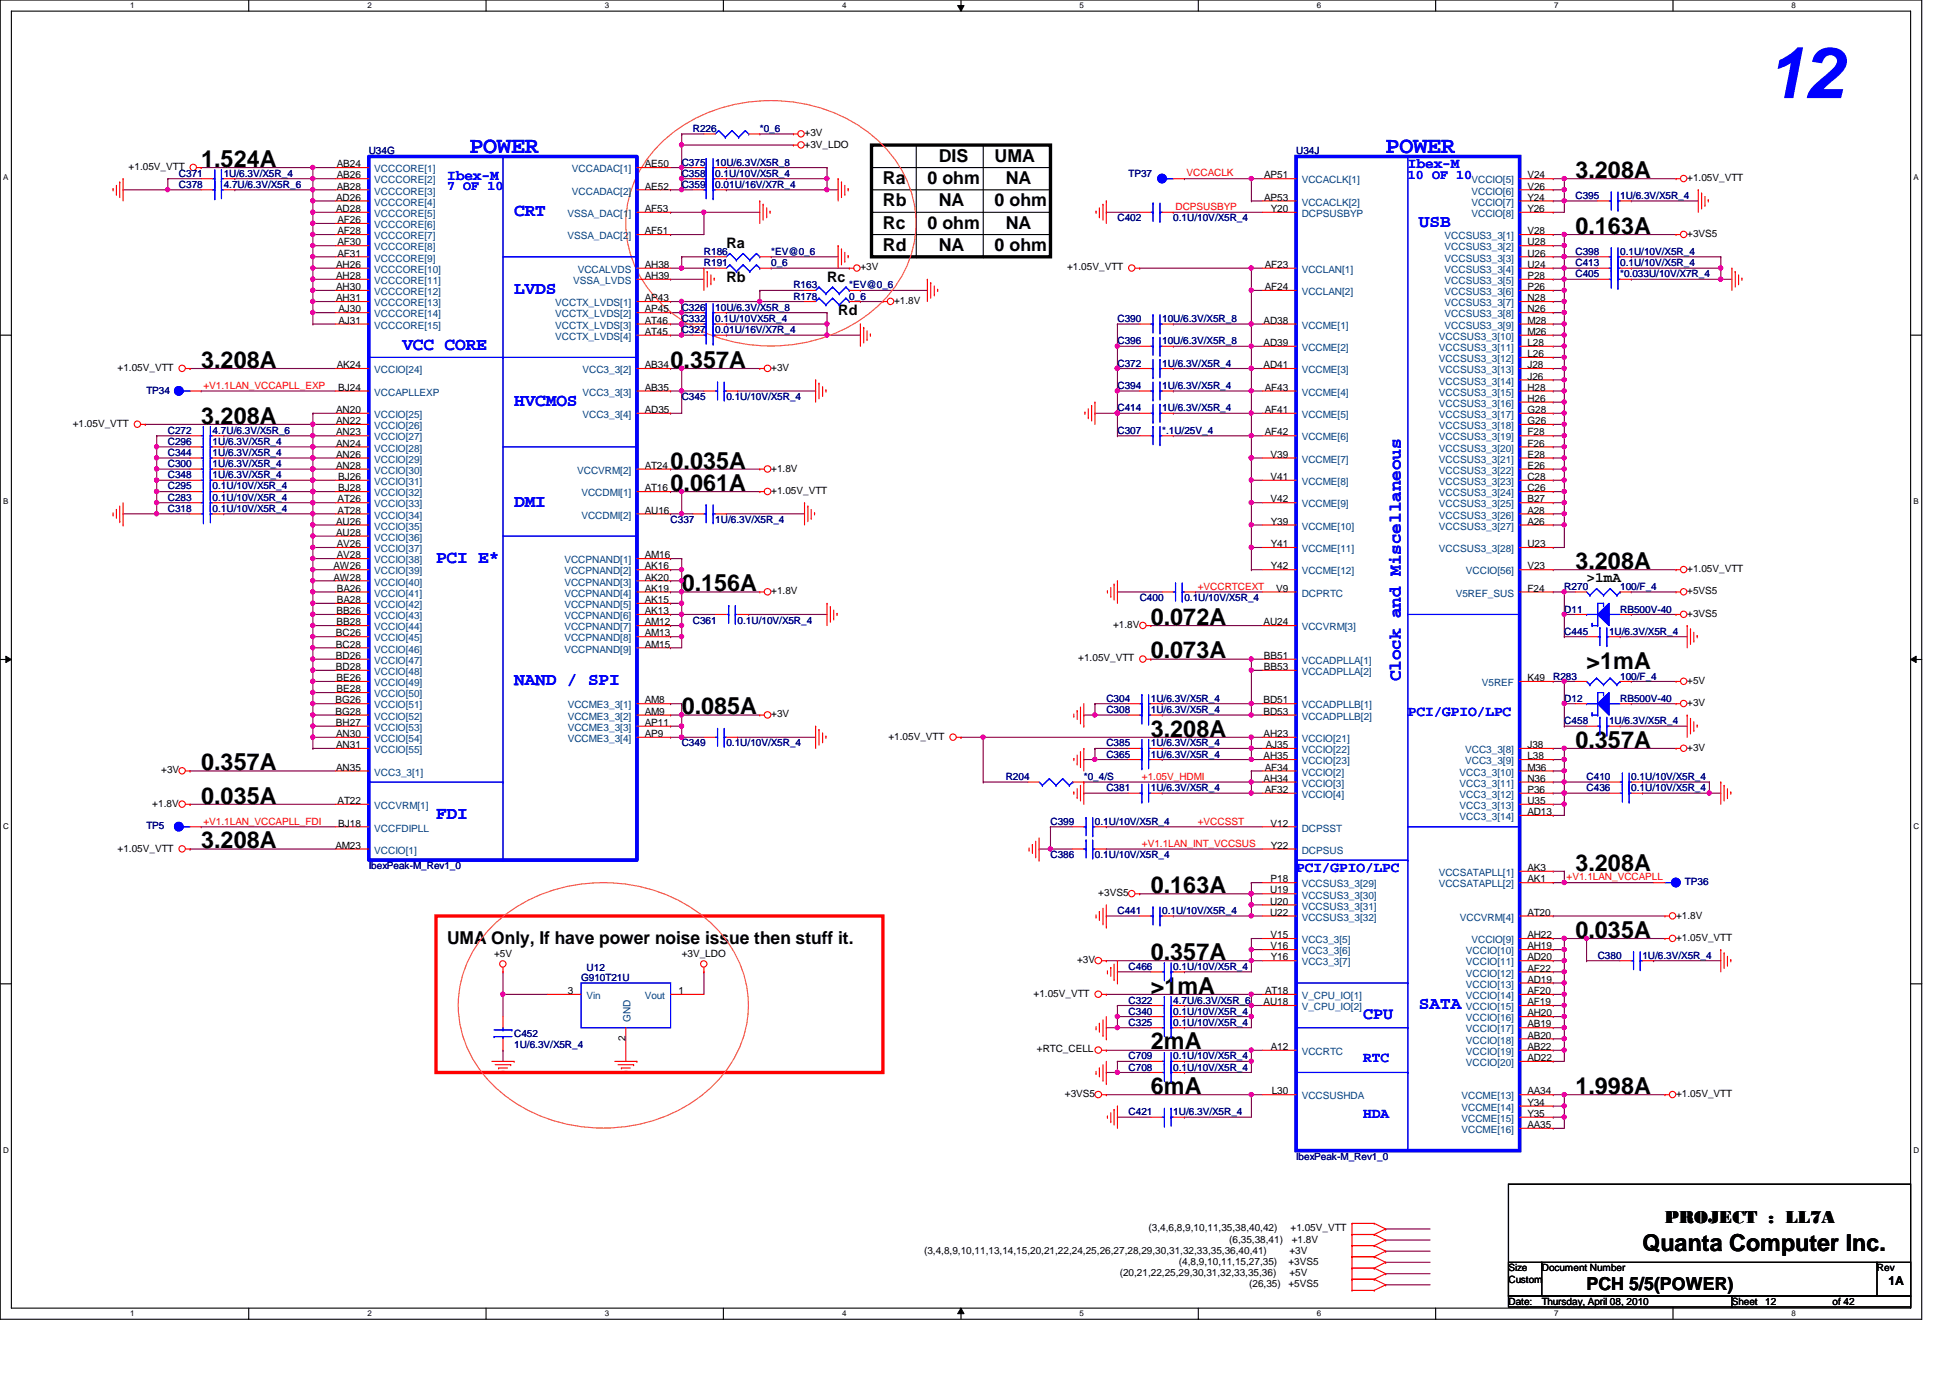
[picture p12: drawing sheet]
<svg xmlns="http://www.w3.org/2000/svg" width="297mm" height="210mm" viewBox="0 0 297 210" stroke-linecap="round" stroke-linejoin="round" font-family="sans-serif">
<defs><g id="words">
<text font-size="10.9" fill="#00f" x="268.9" y="14.9">12</text>
<g font-size="3.6" fill="#00f">
<text x="71.5" y="23.3">POWER</text>
<text x="211.1" y="23.3">POWER</text>
</g>
<g font-size="3.6">
<text x="30.6" y="25.4">1.524A</text>
<text x="240" y="27.1">3.208A</text>
<text x="240" y="35.6">0.163A</text>
<text x="30.6" y="56">3.208A</text>
<text x="102.1" y="56">0.357A</text>
<text x="30.6" y="64.6">3.208A</text>
<text x="102.1" y="71.4">0.035A</text>
<text x="102.1" y="74.8">0.061A</text>
<text x="240" y="86.7">3.208A</text>
<text x="103.8" y="90.1">0.156A</text>
<text x="175.3" y="95.2">0.072A</text>
<text x="175.3" y="100.3">0.073A</text>
<text x="241.7" y="102">&gt;1mA</text>
<text x="103.8" y="108.8">0.085A</text>
<text x="175.3" y="112.2">3.208A</text>
<text x="240" y="113.9">0.357A</text>
<text x="30.6" y="117.3">0.357A</text>
<text x="30.6" y="122.4">0.035A</text>
<text x="30.6" y="129.2">3.208A</text>
<text x="175.3" y="136">0.163A</text>
<text x="240" y="132.6">3.208A</text>
<text x="240" y="142.8">0.035A</text>
<text x="175.3" y="146.3">0.357A</text>
<text x="175.3" y="151.3">&gt;1mA</text>
<text x="175.3" y="159.9">2mA</text>
<text x="175.3" y="166.7">6mA</text>
<text x="240" y="166.7">1.998A</text>
<text x="250.2" y="190.5">Quanta Computer Inc.</text>
</g>
<g font-size="2.7">
<text x="134.5" y="28.1">Ra</text>
<text x="141.3" y="28.1">0 ohm</text>
<text x="143" y="24.6">DIS</text>
<text x="151.5" y="24.6">UMA</text>
<text x="153.2" y="28.1">NA</text>
<text x="134.5" y="34.9">Rc</text>
<text x="134.5" y="31.5">Rb</text>
<text x="141.3" y="34.9">0 ohm</text>
<text x="143" y="31.5">NA</text>
<text x="151.5" y="31.5">0 ohm</text>
<text x="153.2" y="34.9">NA</text>
<text x="134.5" y="38.3">Rd</text>
<text x="143" y="38.3">NA</text>
<text x="151.5" y="38.3">0 ohm</text>
<text x="68.1" y="143.8">UMA Only, If have power noise issue then stuff it.</text>
<text x="253.6" y="186.3">PROJECT : LL7A</text>
<text x="241.7" y="196.6">PCH 5/5(POWER)</text>
</g>
<g font-size="2.7" fill="#00f">
<text x="78.3" y="32.9">CRT</text>
<text x="216.2" y="34.6">USB</text>
<text x="78.3" y="44.8">LVDS</text>
<text x="61.3" y="53.3">VCC CORE</text>
<text x="78.3" y="61.8">HVCMOS</text>
<text x="78.3" y="77.2">DMI</text>
<text x="66.4" y="85.7">PCI E*</text>
<text x="78.3" y="104.4">NAND / SPI</text>
<text x="213.4" y="103.8" transform="rotate(-90 213.4 103.8)">Clock and Miscellaneous</text>
<text x="66.4" y="124.8">FDI</text>
<text x="216.2" y="153.8">SATA</text>
</g>
<text font-size="2.5" fill="#00f" x="207.6" y="155.2">CPU</text>
<g font-size="2.2" fill="#00f">
<text x="68.1" y="27.3">Ibex-M</text>
<text x="214.5" y="25.7">Ibex-M</text>
<text x="214.5" y="109">PCI/GPIO/LPC</text>
<text x="197.4" y="132.8">PCI/GPIO/LPC</text>
<text x="207.6" y="161.8">RTC</text>
<text x="207.6" y="170.3">HDA</text>
</g>
<g font-size="2.2">
<text x="110.7" y="37.8">Ra</text>
<text x="110.7" y="42.9">Rb</text>
<text x="126" y="42.9">Rc</text>
<text x="127.7" y="48">Rd</text>
<text x="241.7" y="88.6">&gt;1mA</text>
</g>
<g font-size="2" fill="#00f">
<text x="68.1" y="28.9">7 OF 10</text>
<text x="214.5" y="27.2">10 OF 10</text>
</g>
<text font-size="1.9" x="287.7" y="195.7">1A</text>
<g font-size="1.5" fill="#000080">
<text x="56.2" y="23.5">U34G</text>
<text x="105.5" y="20.1">R226</text>
<text x="115.7" y="20.1">*0_6</text>
<text x="197.4" y="23.5">U34J</text>
<text x="27.3" y="28.6">C378</text>
<text x="27.3" y="26.9">C371</text>
<text x="34.1" y="28.6">4.7U/6.3V/X5R_6</text>
<text x="34.1" y="26.9">1U/6.3V/X5R_4</text>
<text x="103.8" y="26.9">C358</text>
<text x="103.8" y="28.6">C359</text>
<text x="103.8" y="25.2">C375</text>
<text x="109" y="26.9">0.1U/10V/X5R_4</text>
<text x="109" y="28.6">0.01U/16V/X7R_4</text>
<text x="109" y="25.2">10U/6.3V/X5R_8</text>
<text x="171.9" y="26.9">TP37</text>
<text x="170.2" y="33.7">C402</text>
<text x="178.7" y="33.7">0.1U/10V/X5R_4</text>
<text x="240" y="30.3">C395</text>
<text x="246.8" y="30.3">1U/6.3V/X5R_4</text>
<text x="107.2" y="38.8">R186</text>
<text x="107.2" y="40.5">R191</text>
<text x="117.5" y="38.8">*EV@0_6</text>
<text x="117.5" y="40.5">0_6</text>
<text x="240" y="38.8">C398</text>
<text x="240" y="40.5">C413</text>
<text x="246.8" y="38.8">0.1U/10V/X5R_4</text>
<text x="246.8" y="40.5">0.1U/10V/X5R_4</text>
<text x="103.8" y="47.3">C326</text>
<text x="109" y="47.3">10U/6.3V/X5R_8</text>
<text x="120.9" y="43.9">R163</text>
<text x="120.9" y="45.6">R178</text>
<text x="129.4" y="43.9">*EV@0_6</text>
<text x="129.4" y="45.6">0_6</text>
<text x="240" y="42.2">C405</text>
<text x="246.8" y="42.2">*0.033U/10V/X7R_4</text>
<text x="103.8" y="50.8">C327</text>
<text x="103.8" y="49">C332</text>
<text x="109" y="50.8">0.01U/16V/X7R_4</text>
<text x="109" y="49">0.1U/10VX5R_4</text>
<text x="170.2" y="52.5">C396</text>
<text x="170.2" y="49">C390</text>
<text x="177" y="52.5">10U/6.3V/X5R_8</text>
<text x="177" y="49">10U/6.3V/X5R_8</text>
<text x="22.3" y="59.9">TP34</text>
<text x="170.2" y="59.3">C394</text>
<text x="170.2" y="55.8">C372</text>
<text x="177" y="59.3">1U/6.3V/X5R_4</text>
<text x="177" y="55.8">1U/6.3V/X5R_4</text>
<text x="103.8" y="61">C345</text>
<text x="110.7" y="61">0.1U/10V/X5R_4</text>
<text x="170.2" y="62.7">C414</text>
<text x="177" y="62.7">1U/6.3V/X5R_4</text>
<text x="25.6" y="66">C272</text>
<text x="25.6" y="69.5">C344</text>
<text x="25.6" y="67.8">C296</text>
<text x="25.6" y="71.2">C300</text>
<text x="32.4" y="66">4.7U/6.3V/X5R_6</text>
<text x="32.4" y="69.5">1U/6.3V/X5R_4</text>
<text x="32.4" y="67.8">1U/6.3V/X5R_4</text>
<text x="32.4" y="71.2">1U/6.3V/X5R_4</text>
<text x="170.2" y="66">C307</text>
<text x="177" y="66">*.1U/25V_4</text>
<text x="25.6" y="78">C318</text>
<text x="25.6" y="74.5">C295</text>
<text x="25.6" y="76.3">C283</text>
<text x="25.6" y="72.9">C348</text>
<text x="32.4" y="78">0.1U/10V/X5R_4</text>
<text x="32.4" y="74.5">0.1U/10V/X5R_4</text>
<text x="32.4" y="76.3">0.1U/10V/X5R_4</text>
<text x="32.4" y="72.9">1U/6.3V/X5R_4</text>
<text x="102.1" y="79.7">C337</text>
<text x="109" y="79.7">1U/6.3V/X5R_4</text>
<text x="238.3" y="89.9">R270</text>
<text x="246.8" y="89.9">100/F_4</text>
<text x="105.5" y="95">C361</text>
<text x="112.3" y="95">0.1U/10V/X5R_4</text>
<text x="173.6" y="91.6">C400</text>
<text x="180.4" y="91.6">0.1U/10V/X5R_4</text>
<text x="238.3" y="93.3">D11</text>
<text x="246.8" y="93.3">RB500V-40</text>
<text x="238.3" y="96.7">C445</text>
<text x="245.1" y="96.7">1U/6.3V/X5R_4</text>
<text x="168.5" y="106.9">C304</text>
<text x="175.3" y="106.9">1U/6.3V/X5R_4</text>
<text x="236.6" y="103.5">R283</text>
<text x="238.3" y="106.9">D12</text>
<text x="246.8" y="106.9">RB500V-40</text>
<text x="246.8" y="103.5">100/F_4</text>
<text x="103.8" y="113.7">C349</text>
<text x="110.7" y="113.7">0.1U/10V/X5R_4</text>
<text x="168.5" y="113.7">C385</text>
<text x="168.5" y="108.6">C308</text>
<text x="175.3" y="113.7">1U/6.3V/X5R_4</text>
<text x="175.3" y="108.6">1U/6.3V/X5R_4</text>
<text x="238.3" y="110.3">C458</text>
<text x="245.1" y="110.3">1U/6.3V/X5R_4</text>
<text x="153.2" y="118.8">R204</text>
<text x="165.1" y="118.8">*0_4/S</text>
<text x="168.5" y="115.4">C365</text>
<text x="175.3" y="115.4">1U/6.3V/X5R_4</text>
<text x="241.7" y="118.8">C410</text>
<text x="248.5" y="118.8">0.1U/10V/X5R_4</text>
<text x="160" y="125.6">C399</text>
<text x="166.8" y="125.6">0.1U/10V/X5R_4</text>
<text x="168.5" y="120.5">C381</text>
<text x="175.3" y="120.5">1U/6.3V/X5R_4</text>
<text x="241.7" y="120.5">C436</text>
<text x="248.5" y="120.5">0.1U/10V/X5R_4</text>
<text x="22.3" y="126.3">TP5</text>
<text x="160" y="130.7">C386</text>
<text x="166.8" y="130.7">0.1U/10V/X5R_4</text>
<text x="56.2" y="132.4">IbexPeak-M_Rev1_0</text>
<text x="256.7" y="134.8">TP36</text>
<text x="170.2" y="139.2">C441</text>
<text x="177" y="139.2">0.1U/10V/X5R_4</text>
<text x="88.5" y="149.4">G910T21U</text>
<text x="89.4" y="147.9">U12</text>
<text x="171.9" y="147.7">C466</text>
<text x="178.7" y="147.7">0.1U/10V/X5R_4</text>
<text x="243.4" y="146">C380</text>
<text x="250.2" y="146">1U/6.3V/X5R_4</text>
<text x="171.9" y="154.6">C340</text>
<text x="171.9" y="152.9">C322</text>
<text x="178.7" y="154.6">0.1U/10V/X5R_4</text>
<text x="178.7" y="152.9">4.7U/6.3V/X5R_6</text>
<text x="78.3" y="157.9">C452</text>
<text x="78.3" y="159.6">1U/6.3V/X5R_4</text>
<text x="171.9" y="156.3">C325</text>
<text x="171.9" y="161.4">C709</text>
<text x="178.7" y="156.3">0.1U/10V/X5R_4</text>
<text x="178.7" y="161.4">0.1U/10V/X5R_4</text>
<text x="171.9" y="163.1">C708</text>
<text x="178.7" y="163.1">0.1U/10V/X5R_4</text>
<text x="171.9" y="169.9">C421</text>
<text x="178.7" y="169.9">1U/6.3V/X5R_4</text>
<text x="197.4" y="176.7">IbexPeak-M_Rev1_0</text>
</g>
<g font-size="1.5">
<text x="122.6" y="22.5">+3V_LDO</text>
<text x="122.6" y="20.8">+3V</text>
<text x="19.6" y="25.9">+1.05V_VTT</text>
<text x="51.3" y="25.5">AB24</text>
<text x="51.3" y="27.2">AB26</text>
<text x="51.3" y="28.9">AB28</text>
<text x="98.2" y="25.5">AE50</text>
<text x="98.2" y="28.9">AE52</text>
<text x="192.6" y="27.2">AP51</text>
<text x="232.7" y="27.2">V24</text>
<text x="232.7" y="28.9">V26</text>
<text x="257" y="27.6">+1.05V_VTT</text>
<text x="51.2" y="30.6">AD26</text>
<text x="51.2" y="32.3">AD28</text>
<text x="51.4" y="34">AF26</text>
<text x="51.4" y="35.7">AF28</text>
<text x="98.2" y="32.3">AF53</text>
<text x="98.2" y="35.7">AF51</text>
<text x="192.6" y="30.6">AP53</text>
<text x="193.6" y="32.3">Y20</text>
<text x="232.7" y="35.7">V28</text>
<text x="232.7" y="30.6">Y24</text>
<text x="232.7" y="32.3">Y26</text>
<text x="51.2" y="40.8">AH26</text>
<text x="51.4" y="37.4">AF30</text>
<text x="51.4" y="39.1">AF31</text>
<text x="98.2" y="40.8">AH38</text>
<text x="131.1" y="41.2">+3V</text>
<text x="162.6" y="41.2">+1.05V_VTT</text>
<text x="192.7" y="40.8">AF23</text>
<text x="232.7" y="40.8">U24</text>
<text x="232.7" y="39.1">U26</text>
<text x="232.7" y="37.4">U28</text>
<text x="257" y="36.1">+3VS5</text>
<text x="51.2" y="42.5">AH28</text>
<text x="51.2" y="44.2">AH30</text>
<text x="51.2" y="45.9">AH31</text>
<text x="51.6" y="47.6">AJ30</text>
<text x="98.2" y="45.9">AP43</text>
<text x="98.2" y="47.6">AP45</text>
<text x="98.2" y="42.5">AH39</text>
<text x="136.2" y="46.3">+1.8V</text>
<text x="192.7" y="44.2">AF24</text>
<text x="232.7" y="47.6">N26</text>
<text x="232.7" y="45.9">N28</text>
<text x="232.7" y="44.2">P26</text>
<text x="232.7" y="42.5">P28</text>
<text x="51.6" y="49.3">AJ31</text>
<text x="98.2" y="51">AT45</text>
<text x="98.2" y="49.3">AT46</text>
<text x="192.5" y="49.3">AD38</text>
<text x="192.5" y="52.7">AD39</text>
<text x="232.7" y="52.7">L28</text>
<text x="232.7" y="51">M26</text>
<text x="232.7" y="49.3">M28</text>
<text x="17.9" y="56.5">+1.05V_VTT</text>
<text x="51.3" y="56.1">AK24</text>
<text x="51.5" y="59.5">BJ24</text>
<text x="98.2" y="56.1">AB34</text>
<text x="98.2" y="59.5">AB35</text>
<text x="117.5" y="56.5">+3V</text>
<text x="192.5" y="56.1">AD41</text>
<text x="192.7" y="59.5">AF43</text>
<text x="232.7" y="59.5">H28</text>
<text x="232.7" y="57.8">J26</text>
<text x="232.7" y="56.1">J28</text>
<text x="232.7" y="54.4">L26</text>
<text x="11.1" y="65">+1.05V_VTT</text>
<text x="51.2" y="62.9">AN20</text>
<text x="51.2" y="64.6">AN22</text>
<text x="98.2" y="62.9">AD35</text>
<text x="192.7" y="62.9">AF41</text>
<text x="232.7" y="64.6">G26</text>
<text x="232.7" y="62.9">G28</text>
<text x="232.7" y="61.2">H26</text>
<text x="51.2" y="66.3">AN23</text>
<text x="51.2" y="68">AN24</text>
<text x="51.2" y="69.7">AN26</text>
<text x="51.2" y="71.4">AN28</text>
<text x="98.2" y="71.4">AT24</text>
<text x="117.5" y="71.8">+1.8V</text>
<text x="192.7" y="66.3">AF42</text>
<text x="193.5" y="69.7">V39</text>
<text x="232.7" y="71.4">E26</text>
<text x="232.7" y="69.7">E28</text>
<text x="232.7" y="68">F26</text>
<text x="232.7" y="66.3">F28</text>
<text x="51.4" y="76.5">AT26</text>
<text x="51.5" y="73.1">BJ26</text>
<text x="51.5" y="74.8">BJ28</text>
<text x="98.2" y="74.8">AT16</text>
<text x="117.5" y="75.2">+1.05V_VTT</text>
<text x="193.5" y="73.1">V41</text>
<text x="193.5" y="76.5">V42</text>
<text x="232.7" y="76.5">B27</text>
<text x="232.7" y="74.8">C26</text>
<text x="232.7" y="73.1">C28</text>
<text x="51.2" y="79.9">AU26</text>
<text x="51.2" y="81.6">AU28</text>
<text x="51.3" y="83.4">AV26</text>
<text x="51.4" y="78.2">AT28</text>
<text x="98.2" y="78.2">AU16</text>
<text x="193.6" y="79.9">Y39</text>
<text x="193.6" y="83.4">Y41</text>
<text x="232.7" y="83.4">U23</text>
<text x="232.7" y="79.9">A26</text>
<text x="232.7" y="78.2">A28</text>
<text x="50.8" y="86.7">AW26</text>
<text x="50.8" y="88.4">AW28</text>
<text x="51.3" y="85">AV28</text>
<text x="98.2" y="88.4">AK20</text>
<text x="98.2" y="86.7">AK16</text>
<text x="98.2" y="85">AM16</text>
<text x="193.6" y="86.7">Y42</text>
<text x="232.7" y="86.7">V23</text>
<text x="257" y="87.2">+1.05V_VTT</text>
<text x="51.3" y="93.6">BB26</text>
<text x="51.3" y="95.2">BB28</text>
<text x="51.3" y="90.1">BA26</text>
<text x="51.3" y="91.9">BA28</text>
<text x="98.2" y="90.1">AK19</text>
<text x="98.2" y="93.6">AK13</text>
<text x="98.2" y="91.9">AK15</text>
<text x="98.2" y="95.2">AM12</text>
<text x="117.5" y="90.6">+1.8V</text>
<text x="169.5" y="95.7">+1.8V</text>
<text x="192.5" y="95.2">AU24</text>
<text x="194.4" y="90.1">V9</text>
<text x="232.7" y="90.1">F24</text>
<text x="257" y="90.6">+5VS5</text>
<text x="257" y="94">+3VS5</text>
<text x="51.2" y="96.9">BC26</text>
<text x="51.2" y="98.6">BC28</text>
<text x="51.2" y="100.4">BD26</text>
<text x="98.2" y="96.9">AM13</text>
<text x="98.2" y="98.6">AM15</text>
<text x="164.3" y="100.8">+1.05V_VTT</text>
<text x="192.5" y="100.4">BB51</text>
<text x="51.1" y="107.1">BG26</text>
<text x="51.2" y="102.1">BD28</text>
<text x="51.3" y="103.8">BE26</text>
<text x="51.3" y="105.5">BE28</text>
<text x="98.2" y="107.1">AM8</text>
<text x="192.4" y="107.1">BD51</text>
<text x="192.5" y="102.1">BB53</text>
<text x="232.7" y="103.8">K49</text>
<text x="257" y="107.6">+3V</text>
<text x="257" y="104.2">+5V</text>
<text x="51.1" y="108.9">BG28</text>
<text x="51.2" y="110.6">BH27</text>
<text x="51.2" y="112.3">AN30</text>
<text x="51.2" y="114">AN31</text>
<text x="98.2" y="108.9">AM9</text>
<text x="98.2" y="110.6">AP11</text>
<text x="98.2" y="112.3">AP9</text>
<text x="117.5" y="109.3">+3V</text>
<text x="135.3" y="112.7">+1.05V_VTT</text>
<text x="192.4" y="108.9">BD53</text>
<text x="192.5" y="112.3">AH23</text>
<text x="192.8" y="114">AJ35</text>
<text x="232.7" y="114">J38</text>
<text x="24.6" y="117.8">+3V</text>
<text x="51.2" y="117.4">AN35</text>
<text x="192.5" y="119.1">AH34</text>
<text x="192.5" y="115.7">AH35</text>
<text x="192.7" y="117.4">AF34</text>
<text x="232.7" y="115.7">L38</text>
<text x="232.7" y="117.4">M36</text>
<text x="232.7" y="119.1">N36</text>
<text x="257" y="114.4">+3V</text>
<text x="23.2" y="122.9">+1.8V</text>
<text x="51.4" y="122.5">AT22</text>
<text x="51.5" y="125.9">BJ18</text>
<text x="192.7" y="120.8">AF32</text>
<text x="193.5" y="125.9">V12</text>
<text x="232.7" y="120.8">P36</text>
<text x="232.7" y="122.5">U35</text>
<text x="232.7" y="124.2">AD13</text>
<text x="17.9" y="129.7">+1.05V_VTT</text>
<text x="51.1" y="129.3">AM23</text>
<text x="193.6" y="129.3">Y22</text>
<text x="167.3" y="136.5">+3VS5</text>
<text x="193.5" y="136.1">U19</text>
<text x="193.5" y="137.8">U20</text>
<text x="193.5" y="134.4">P18</text>
<text x="232.7" y="134.4">AK1</text>
<text x="232.7" y="132.7">AK3</text>
<text x="193.5" y="139.5">U22</text>
<text x="193.5" y="142.9">V15</text>
<text x="232.7" y="142.9">AH22</text>
<text x="232.7" y="139.5">AT20</text>
<text x="255.3" y="139.9">+1.8V</text>
<text x="255.3" y="143.3">+1.05V_VTT</text>
<text x="75.3" y="145.7">+5V</text>
<text x="103.8" y="145.7">+3V_LDO</text>
<text x="164.1" y="146.7">+3V</text>
<text x="193.5" y="144.6">V16</text>
<text x="193.6" y="146.3">Y16</text>
<text x="232.7" y="149.7">AD19</text>
<text x="232.7" y="146.3">AD20</text>
<text x="232.7" y="144.6">AH19</text>
<text x="232.7" y="148">AF22</text>
<text x="86.5" y="151.4">3</text>
<text x="103.3" y="151.4">1</text>
<text x="157.4" y="151.8">+1.05V_VTT</text>
<text x="192.5" y="153.1">AU18</text>
<text x="192.7" y="151.4">AT18</text>
<text x="232.7" y="151.4">AF20</text>
<text x="232.7" y="153.1">AF19</text>
<text x="232.7" y="154.8">AH20</text>
<text x="95.3" y="158.6" transform="rotate(-90 95.3 158.6)">2</text>
<text x="157.9" y="160.3">+RTC_CELL</text>
<text x="193.6" y="159.9">A12</text>
<text x="232.7" y="161.6">AD22</text>
<text x="232.7" y="156.5">AB19</text>
<text x="232.7" y="158.2">AB20</text>
<text x="232.7" y="159.9">AB22</text>
<text x="162.2" y="167.1">+3VS5</text>
<text x="193.7" y="166.7">L30</text>
<text x="232.7" y="166.7">AA34</text>
<text x="255.3" y="167.1">+1.05V_VTT</text>
<text x="232.7" y="168.4">Y34</text>
<text x="232.7" y="170.1">Y35</text>
<text x="232.7" y="171.8">AA35</text>
<text x="140.8" y="191">(3,4,8,9,10,11,13,14,15,20,21,22,24,25,26,27,28,29,30,31,32,33,35,36,40,41)</text>
<text x="175" y="187.6">(3,4,6,8,9,10,11,35,38,40,42)</text>
<text x="187.2" y="189.3">(6,35,38,41)</text>
<text x="196.4" y="191">+3V</text>
<text x="196.6" y="187.6">+1.05V_VTT</text>
<text x="196.8" y="189.3">+1.8V</text>
<text x="170.6" y="194.4">(20,21,22,25,29,30,31,32,33,35,36)</text>
<text x="179.6" y="192.7">(4,8,9,10,11,15,27,35)</text>
<text x="190.3" y="196.1">(26,35)</text>
<text x="196.3" y="192.7">+3VS5</text>
<text x="196.3" y="196.1">+5VS5</text>
<text x="196.4" y="194.4">+5V</text>
<text x="229.8" y="193.7">Size</text>
<text x="229.8" y="195.4">Custom</text>
<text x="234.9" y="193.7">Document Number</text>
<text x="285.9" y="193.7">Rev</text>
<text x="229.8" y="198.8">Date:</text>
<text x="234.9" y="198.8">Thursday, April 08, 2010</text>
<text x="263.8" y="198.8">Sheet</text>
<text x="268.9" y="198.8">12</text>
<text x="279.1" y="198.8">of 42</text>
</g>
<g font-size="1.5" fill="#004080">
<text x="57" y="26.2">VCCCORE[1]</text>
<text x="57" y="27.9">VCCCORE[2]</text>
<text x="57" y="29.6">VCCCORE[3]</text>
<text x="87.1" y="26.2">VCCADAC[1]</text>
<text x="87.1" y="29.6">VCCADAC[2]</text>
<text x="198.3" y="27.9">VCCACLK[1]</text>
<text x="224.2" y="27.9">VCCIO[5]</text>
<text x="224.2" y="29.6">VCCIO[6]</text>
<text x="57" y="31.3">VCCCORE[4]</text>
<text x="57" y="33.1">VCCCORE[5]</text>
<text x="57" y="34.8">VCCCORE[6]</text>
<text x="86.4" y="33.1">VSSA_DAC[1]</text>
<text x="198.3" y="33.1">DCPSUSBYP</text>
<text x="198.3" y="31.3">VCCACLK[2]</text>
<text x="224.2" y="31.3">VCCIO[7]</text>
<text x="224.2" y="33.1">VCCIO[8]</text>
<text x="57" y="36.4">VCCCORE[7]</text>
<text x="57" y="38.1">VCCCORE[8]</text>
<text x="57" y="39.8">VCCCORE[9]</text>
<text x="57" y="41.6">VCCCORE[10]</text>
<text x="86.4" y="36.4">VSSA_DAC[2]</text>
<text x="88" y="41.6">VCCALVDS</text>
<text x="198.3" y="41.6">VCCLAN[1]</text>
<text x="220" y="41.6">VCCSUS3_3[4]</text>
<text x="220" y="39.8">VCCSUS3_3[3]</text>
<text x="220" y="38.1">VCCSUS3_3[2]</text>
<text x="220" y="36.4">VCCSUS3_3[1]</text>
<text x="57" y="43.3">VCCCORE[11]</text>
<text x="57" y="45">VCCCORE[12]</text>
<text x="57" y="46.7">VCCCORE[13]</text>
<text x="84.6" y="46.7">VCCTX_LVDS[1]</text>
<text x="87.3" y="43.3">VSSA_LVDS</text>
<text x="198.3" y="45">VCCLAN[2]</text>
<text x="220" y="46.7">VCCSUS3_3[7]</text>
<text x="220" y="45">VCCSUS3_3[6]</text>
<text x="220" y="43.3">VCCSUS3_3[5]</text>
<text x="57" y="48.3">VCCCORE[14]</text>
<text x="57" y="50.1">VCCCORE[15]</text>
<text x="84.6" y="48.3">VCCTX_LVDS[2]</text>
<text x="84.6" y="51.8">VCCTX_LVDS[4]</text>
<text x="84.6" y="50.1">VCCTX_LVDS[3]</text>
<text x="198.3" y="50.1">VCCME[1]</text>
<text x="198.3" y="53.5">VCCME[2]</text>
<text x="219.2" y="53.5">VCCSUS3_3[11]</text>
<text x="219.2" y="51.8">VCCSUS3_3[10]</text>
<text x="220" y="50.1">VCCSUS3_3[9]</text>
<text x="220" y="48.3">VCCSUS3_3[8]</text>
<text x="57" y="56.9">VCCIO[24]</text>
<text x="88.7" y="56.9">VCC3_3[2]</text>
<text x="198.3" y="56.9">VCCME[3]</text>
<text x="219.2" y="58.6">VCCSUS3_3[14]</text>
<text x="219.2" y="56.9">VCCSUS3_3[13]</text>
<text x="219.2" y="55.2">VCCSUS3_3[12]</text>
<text x="57" y="60.3">VCCAPLLEXP</text>
<text x="57" y="63.7">VCCIO[25]</text>
<text x="57" y="65.4">VCCIO[26]</text>
<text x="88.7" y="60.3">VCC3_3[3]</text>
<text x="88.7" y="63.7">VCC3_3[4]</text>
<text x="198.3" y="63.7">VCCME[5]</text>
<text x="198.3" y="60.3">VCCME[4]</text>
<text x="219.2" y="65.4">VCCSUS3_3[18]</text>
<text x="219.2" y="63.7">VCCSUS3_3[17]</text>
<text x="219.2" y="62">VCCSUS3_3[16]</text>
<text x="219.2" y="60.3">VCCSUS3_3[15]</text>
<text x="57" y="67.1">VCCIO[27]</text>
<text x="57" y="68.8">VCCIO[28]</text>
<text x="57" y="70.5">VCCIO[29]</text>
<text x="198.3" y="67.1">VCCME[6]</text>
<text x="198.3" y="70.5">VCCME[7]</text>
<text x="219.2" y="70.5">VCCSUS3_3[21]</text>
<text x="219.2" y="68.8">VCCSUS3_3[20]</text>
<text x="219.2" y="67.1">VCCSUS3_3[19]</text>
<text x="57" y="72.2">VCCIO[30]</text>
<text x="57" y="77.3">VCCIO[33]</text>
<text x="57" y="73.9">VCCIO[31]</text>
<text x="57" y="75.6">VCCIO[32]</text>
<text x="87.9" y="72.2">VCCVRM[2]</text>
<text x="88.6" y="75.6">VCCDMI[1]</text>
<text x="198.3" y="73.9">VCCME[8]</text>
<text x="198.3" y="77.3">VCCME[9]</text>
<text x="219.2" y="77.3">VCCSUS3_3[25]</text>
<text x="219.2" y="75.6">VCCSUS3_3[24]</text>
<text x="219.2" y="73.9">VCCSUS3_3[23]</text>
<text x="219.2" y="72.2">VCCSUS3_3[22]</text>
<text x="57" y="79">VCCIO[34]</text>
<text x="57" y="80.7">VCCIO[35]</text>
<text x="57" y="82.4">VCCIO[36]</text>
<text x="88.6" y="79">VCCDMI[2]</text>
<text x="198.3" y="80.7">VCCME[10]</text>
<text x="219.2" y="80.7">VCCSUS3_3[27]</text>
<text x="219.2" y="79">VCCSUS3_3[26]</text>
<text x="57" y="84.1">VCCIO[37]</text>
<text x="57" y="85.8">VCCIO[38]</text>
<text x="57" y="87.5">VCCIO[39]</text>
<text x="57" y="89.2">VCCIO[40]</text>
<text x="86" y="89.2">VCCPNAND[3]</text>
<text x="86" y="87.5">VCCPNAND[2]</text>
<text x="86" y="85.8">VCCPNAND[1]</text>
<text x="198.3" y="84.1">VCCME[11]</text>
<text x="198.3" y="87.5">VCCME[12]</text>
<text x="219.2" y="84.1">VCCSUS3_3[28]</text>
<text x="223.3" y="87.5">VCCIO[56]</text>
<text x="57" y="90.9">VCCIO[41]</text>
<text x="57" y="92.6">VCCIO[42]</text>
<text x="57" y="94.3">VCCIO[43]</text>
<text x="86" y="90.9">VCCPNAND[4]</text>
<text x="86" y="94.3">VCCPNAND[6]</text>
<text x="86" y="92.6">VCCPNAND[5]</text>
<text x="198.3" y="90.9">DCPRTC</text>
<text x="221.7" y="90.9">V5REF_SUS</text>
<text x="57" y="96">VCCIO[44]</text>
<text x="57" y="97.7">VCCIO[45]</text>
<text x="57" y="99.4">VCCIO[46]</text>
<text x="57" y="101.1">VCCIO[47]</text>
<text x="86" y="96">VCCPNAND[7]</text>
<text x="86" y="97.7">VCCPNAND[8]</text>
<text x="86" y="99.4">VCCPNAND[9]</text>
<text x="198.3" y="101.1">VCCADPLLA[1]</text>
<text x="198.3" y="96">VCCVRM[3]</text>
<text x="57" y="102.8">VCCIO[48]</text>
<text x="57" y="104.5">VCCIO[49]</text>
<text x="57" y="106.2">VCCIO[50]</text>
<text x="57" y="107.9">VCCIO[51]</text>
<text x="86.5" y="107.9">VCCME3_3[1]</text>
<text x="198.3" y="102.8">VCCADPLLA[2]</text>
<text x="198.3" y="107.9">VCCADPLLB[1]</text>
<text x="225.7" y="104.5">V5REF</text>
<text x="57" y="113">VCCIO[54]</text>
<text x="57" y="109.6">VCCIO[52]</text>
<text x="57" y="111.3">VCCIO[53]</text>
<text x="86.5" y="109.6">VCCME3_3[2]</text>
<text x="86.5" y="111.3">VCCME3_3[3]</text>
<text x="86.5" y="113">VCCME3_3[4]</text>
<text x="198.3" y="109.6">VCCADPLLB[2]</text>
<text x="198.3" y="113">VCCIO[21]</text>
<text x="57" y="114.7">VCCIO[55]</text>
<text x="57" y="118.2">VCC3_3[1]</text>
<text x="198.3" y="114.7">VCCIO[22]</text>
<text x="198.3" y="118.2">VCCIO[2]</text>
<text x="198.3" y="119.8">VCCIO[3]</text>
<text x="198.3" y="116.4">VCCIO[23]</text>
<text x="222.3" y="118.2">VCC3_3[10]</text>
<text x="222.3" y="119.8">VCC3_3[11]</text>
<text x="223.2" y="114.7">VCC3_3[8]</text>
<text x="223.2" y="116.4">VCC3_3[9]</text>
<text x="57" y="123.2">VCCVRM[1]</text>
<text x="198.3" y="121.5">VCCIO[4]</text>
<text x="222.3" y="121.5">VCC3_3[12]</text>
<text x="222.3" y="123.2">VCC3_3[13]</text>
<text x="222.3" y="124.9">VCC3_3[14]</text>
<text x="57" y="126.7">VCCFDIPLL</text>
<text x="57" y="130">VCCIO[1]</text>
<text x="198.3" y="130">DCPSUS</text>
<text x="198.3" y="126.7">DCPSST</text>
<text x="198.3" y="135.2">VCCSUS3_3[29]</text>
<text x="198.3" y="136.9">VCCSUS3_3[30]</text>
<text x="219.2" y="135.2">VCCSATAPLL[2]</text>
<text x="219.2" y="133.4">VCCSATAPLL[1]</text>
<text x="198.3" y="143.7">VCC3_3[5]</text>
<text x="198.3" y="138.6">VCCSUS3_3[31]</text>
<text x="198.3" y="140.3">VCCSUS3_3[32]</text>
<text x="222.4" y="140.3">VCCVRM[4]</text>
<text x="224.2" y="143.7">VCCIO[9]</text>
<text x="198.3" y="145.4">VCC3_3[6]</text>
<text x="198.3" y="147.1">VCC3_3[7]</text>
<text x="223.3" y="147.1">VCCIO[11]</text>
<text x="223.3" y="145.4">VCCIO[10]</text>
<text x="223.3" y="148.8">VCCIO[12]</text>
<text x="89.4" y="152.2">Vin</text>
<text x="96.1" y="155.7" transform="rotate(-90 96.1 155.7)">GND</text>
<text x="98.2" y="152.2">Vout</text>
<text x="198.3" y="152.2">V_CPU_IO[1]</text>
<text x="198.3" y="153.9">V_CPU_IO[2]</text>
<text x="223.3" y="150.5">VCCIO[13]</text>
<text x="223.3" y="152.2">VCCIO[14]</text>
<text x="223.3" y="153.9">VCCIO[15]</text>
<text x="223.3" y="155.6">VCCIO[16]</text>
<text x="198.3" y="160.7">VCCRTC</text>
<text x="223.3" y="157.3">VCCIO[17]</text>
<text x="223.3" y="159">VCCIO[18]</text>
<text x="223.3" y="160.7">VCCIO[19]</text>
<text x="198.3" y="167.5">VCCSUSHDA</text>
<text x="222.6" y="167.5">VCCME[13]</text>
<text x="223.3" y="162.4">VCCIO[20]</text>
<text x="222.6" y="169.2">VCCME[14]</text>
<text x="222.6" y="170.9">VCCME[15]</text>
<text x="222.6" y="172.6">VCCME[16]</text>
</g>
<g font-size="1.5" fill="#f00">
<text x="180.8" y="26.9">VCCACLK</text>
<text x="179.1" y="32">DCPSUSBYP</text>
<text x="31" y="59.2">+V1.1LAN_VCCAPLL_EXP</text>
<text x="182.5" y="89.8">+VCCRTCEXT</text>
<text x="173.9" y="118.8">+1.05V_HDMI</text>
<text x="31" y="125.6">+V1.1LAN_VCCAPLL_FDI</text>
<text x="182.5" y="125.6">+VCCSST</text>
<text x="173.9" y="129">+V1.1LAN_INT_VCCSUS</text>
<text x="238.6" y="134.1">+V1.1LAN_VCCAPLL</text>
</g>
<g font-size="1.2">
<text x="19.8" y="1.3">1</text>
<text x="56" y="1.3">2</text>
<text x="92.1" y="1.3">3</text>
<text x="128.3" y="1.3">4</text>
<text x="164.5" y="1.3">5</text>
<text x="200.6" y="1.3">6</text>
<text x="236.8" y="1.3">7</text>
<text x="272.9" y="1.3">8</text>
<text x=".5" y="27.5">A</text>
<text x="291.5" y="27.5">A</text>
<text x=".5" y="76.8">B</text>
<text x="291.5" y="76.8">B</text>
<text x=".5" y="126.2">C</text>
<text x="291.5" y="126.2">C</text>
<text x=".5" y="175.6">D</text>
<text x="291.5" y="175.6">D</text>
<text x="19.8" y="200.5">1</text>
<text x="56" y="200.5">2</text>
<text x="92.1" y="200.5">3</text>
<text x="128.3" y="200.5">4</text>
<text x="164.5" y="200.5">5</text>
<text x="200.6" y="200.5">6</text>
<text x="236.8" y="200.5">7</text>
<text x="272.9" y="200.5">8</text>
</g>
</g></defs>
<path d="M0 0h292.7v201h-292.7zM1.7 1.7h289.3v197.6h-289.3z" fill="none" stroke="#000" stroke-width=".17"/>
<g fill="#fff">
<path d="M19.8 .2h.6v1.3h-.6z"/>
<path d="M19.8 199.4h.6v1.4h-.6z"/>
</g>
<path d="M37.9 0v1.7M37.9 199.3v1.7" fill="none" stroke="#000" stroke-width=".17"/>
<g fill="#fff">
<path d="M56 .2h.6v1.3h-.6z"/>
<path d="M56 199.4h.6v1.4h-.6z"/>
</g>
<path d="M74 0v1.7M74 199.3v1.7" fill="none" stroke="#000" stroke-width=".17"/>
<g fill="#fff">
<path d="M92.1 .2h.6v1.3h-.6z"/>
<path d="M92.1 199.4h.6v1.4h-.6z"/>
</g>
<path d="M110.2 0v1.7M110.2 199.3v1.7" fill="none" stroke="#000" stroke-width=".17"/>
<g fill="#fff">
<path d="M128.3 .2h.6v1.3h-.6z"/>
<path d="M128.3 199.4h.6v1.4h-.6z"/>
</g>
<path d="M146.4 0v1.7M146.4 199.3v1.7" fill="none" stroke="#000" stroke-width=".17"/>
<path d="M145.9 .8h1l-.5 .9zM146.4 199.3l.5 .8h-1z" fill="#000"/>
<path d="M145.9 .8h1l-.5 .9zM146.4 199.3l.5 .8h-1z" fill="none" stroke="#000" stroke-width=".15"/>
<g fill="#fff">
<path d="M164.5 .2h.6v1.3h-.6z"/>
<path d="M164.5 199.4h.6v1.4h-.6z"/>
</g>
<path d="M182.5 0v1.7M182.5 199.3v1.7" fill="none" stroke="#000" stroke-width=".17"/>
<g fill="#fff">
<path d="M200.6 .2h.6v1.3h-.6z"/>
<path d="M200.6 199.4h.6v1.4h-.6z"/>
</g>
<path d="M218.7 0v1.7M218.7 199.3v1.7" fill="none" stroke="#000" stroke-width=".17"/>
<g fill="#fff">
<path d="M236.8 .2h.6v1.3h-.6z"/>
<path d="M236.8 199.4h.6v1.4h-.6z"/>
</g>
<path d="M254.8 0v1.7M254.8 199.3v1.7" fill="none" stroke="#000" stroke-width=".17"/>
<g fill="#fff">
<path d="M272.9 .2h.7v1.3h-.7z"/>
<path d="M272.9 199.4h.7v1.4h-.7z"/>
<path d="M.5 26.4h.7v1.3h-.7z"/>
<path d="M291.5 26.4h.7v1.3h-.7z"/>
<path d="M.5 75.7h.7v1.4h-.7z"/>
<path d="M291.5 75.7h.7v1.4h-.7z"/>
</g>
<path d="M0 51.1h1.7M291 51.1h1.7" fill="none" stroke="#000" stroke-width=".17"/>
<g fill="#fff">
<path d="M.5 125.1h.8v1.4h-.8z"/>
<path d="M291.5 125.1h.8v1.4h-.8z"/>
</g>
<path d="M0 100.5h1.7M291 100.5h1.7" fill="none" stroke="#000" stroke-width=".17"/>
<path d="M.9 99.9l.8 .6-.8 .4zM291 100.5l.9-.6v1z" fill="#000"/>
<path d="M.9 99.9l.8 .6-.8 .4zM291 100.5l.9-.6v1z" fill="none" stroke="#000" stroke-width=".15"/>
<g fill="#fff">
<path d="M.5 174.5h.8v1.4h-.8z"/>
<path d="M291.5 174.5h.8v1.4h-.8z"/>
</g>
<path d="M0 149.9h1.7M291 149.9h1.7" fill="none" stroke="#000" stroke-width=".17"/>
<path d="M47.7 25.5h.1M47.7 27.2h.1M47.7 25.5h3.4M47.7 27.2h3.4" fill="none" stroke="#800040" stroke-width=".17"/>
<circle cx="47.6" cy="27.2" r=".32" fill="#f0f"/>
<circle cx="47.6" cy="27.2" r=".32" fill="none" stroke="#f0f" stroke-width=".17"/>
<g fill="none" stroke="#800040" stroke-width=".17">
<path d="M47.7 28.9h.1M47.7 30.6h.1M47.7 32.3h.1M47.7 34h.1M47.7 35.7h.1M47.7 37.4h.1M47.7 39.1h.1M47.7 28.9h3.4M47.7 30.6h3.4M47.7 32.3h3.4M47.7 34h3.4M47.7 35.7h3.4"/>
<path d="M47.7 37.4h3.4M47.7 39.1h3.4"/>
</g>
<circle cx="47.6" cy="39.1" r=".32" fill="#f0f"/>
<circle cx="47.6" cy="39.1" r=".32" fill="none" stroke="#f0f" stroke-width=".17"/>
<path d="M47.7 40.9h.1M47.7 42.5h.1M47.7 44.2h.1M47.7 45.9h.1M47.7 40.9h3.4M47.7 42.5h3.4M47.7 44.2h3.4M47.7 45.9h3.4" fill="none" stroke="#800040" stroke-width=".17"/>
<circle cx="47.6" cy="45.9" r=".32" fill="#f0f"/>
<circle cx="47.6" cy="45.9" r=".32" fill="none" stroke="#f0f" stroke-width=".17"/>
<path d="M47.7 47.6h.1M47.7 49.4h.1M47.7 47.6h3.4M47.7 49.4h3.4M47.7 47.6v1.8" fill="none" stroke="#800040" stroke-width=".17"/>
<circle cx="47.6" cy="47.6" r=".32" fill="#f0f"/>
<circle cx="47.6" cy="47.6" r=".32" fill="none" stroke="#f0f" stroke-width=".17"/>
<path d="M47.7 42.5h.1M47.7 42.5v1.7" fill="none" stroke="#800040" stroke-width=".17"/>
<circle cx="47.6" cy="42.5" r=".32" fill="#f0f"/>
<circle cx="47.6" cy="42.5" r=".32" fill="none" stroke="#f0f" stroke-width=".17"/>
<path d="M47.7 35.7h.1M47.7 35.7v1.7" fill="none" stroke="#800040" stroke-width=".17"/>
<circle cx="47.6" cy="35.7" r=".32" fill="#f0f"/>
<circle cx="47.6" cy="35.7" r=".32" fill="none" stroke="#f0f" stroke-width=".17"/>
<path d="M47.7 34h.1M47.7 34v1.7" fill="none" stroke="#800040" stroke-width=".17"/>
<circle cx="47.6" cy="34" r=".32" fill="#f0f"/>
<circle cx="47.6" cy="34" r=".32" fill="none" stroke="#f0f" stroke-width=".17"/>
<path d="M47.7 32.3h.1M47.7 32.3v1.7" fill="none" stroke="#800040" stroke-width=".17"/>
<circle cx="47.6" cy="32.3" r=".32" fill="#f0f"/>
<circle cx="47.6" cy="32.3" r=".32" fill="none" stroke="#f0f" stroke-width=".17"/>
<path d="M47.7 30.6h.1M47.7 30.6v1.7" fill="none" stroke="#800040" stroke-width=".17"/>
<circle cx="47.6" cy="30.6" r=".32" fill="#f0f"/>
<circle cx="47.6" cy="30.6" r=".32" fill="none" stroke="#f0f" stroke-width=".17"/>
<path d="M47.7 28.9h.1M47.7 28.9v1.7" fill="none" stroke="#800040" stroke-width=".17"/>
<circle cx="47.6" cy="28.9" r=".32" fill="#f0f"/>
<circle cx="47.6" cy="28.9" r=".32" fill="none" stroke="#f0f" stroke-width=".17"/>
<path d="M47.7 27.2h.1M47.7 25.5h.1M47.7 25.5v3.4M47.7 45.9h.1M47.7 44.2h.1M47.7 44.2v3.4" fill="none" stroke="#800040" stroke-width=".17"/>
<circle cx="47.6" cy="44.2" r=".32" fill="#f0f"/>
<circle cx="47.6" cy="44.2" r=".32" fill="none" stroke="#f0f" stroke-width=".17"/>
<path d="M47.7 40.9h.1M47.7 40.9v1.6" fill="none" stroke="#800040" stroke-width=".17"/>
<circle cx="47.6" cy="40.8" r=".32" fill="#f0f"/>
<circle cx="47.6" cy="40.8" r=".32" fill="none" stroke="#f0f" stroke-width=".17"/>
<path d="M47.7 39.1h.1M47.7 37.4h.1M47.7 37.4v3.5" fill="none" stroke="#800040" stroke-width=".17"/>
<circle cx="47.6" cy="37.4" r=".32" fill="#f0f"/>
<circle cx="47.6" cy="37.4" r=".32" fill="none" stroke="#f0f" stroke-width=".17"/>
<g fill="none" stroke="#800040" stroke-width=".17">
<path d="M35.8 27.2h.1M35.8 27.2h11.9M102.1 32.3h.1M102.1 35.7h.1M102.1 32.3h5.1M107.2 32.3h.1M107.2 32.3v3.4h-5.1M102.1 107.2h.1M102.1 112.3h.1M102.1 107.2h1.7M102.1 112.3h1.7M103.8 107.2h.1"/>
<path d="M103.8 107.2v1.7"/>
</g>
<circle cx="103.8" cy="112.3" r=".32" fill="#f0f"/>
<circle cx="103.8" cy="112.3" r=".32" fill="none" stroke="#f0f" stroke-width=".17"/>
<path d="M102.1 108.9h.1M102.1 108.9h1.7M103.8 110.6h.1M103.8 110.6v1.7" fill="none" stroke="#800040" stroke-width=".17"/>
<circle cx="103.8" cy="110.6" r=".32" fill="#f0f"/>
<circle cx="103.8" cy="110.6" r=".32" fill="none" stroke="#f0f" stroke-width=".17"/>
<path d="M102.1 110.6h.1M103.8 108.9h.1M103.8 108.9v1.7h-1.7M103.8 108.9h11.9" fill="none" stroke="#800040" stroke-width=".17"/>
<circle cx="103.8" cy="108.9" r=".32" fill="#f0f"/>
<circle cx="103.8" cy="108.9" r=".32" fill="none" stroke="#f0f" stroke-width=".17"/>
<path d="M102.1 56.1h.1M102.1 59.6h.1M102.1 56.1h1.7M103.8 56.1h.1M103.8 56.1v3.5h-1.7M102.1 62.9h.1M102.1 62.9h1.7" fill="none" stroke="#800040" stroke-width=".17"/>
<circle cx="103.8" cy="59.5" r=".32" fill="#f0f"/>
<circle cx="103.8" cy="59.5" r=".32" fill="none" stroke="#f0f" stroke-width=".17"/>
<circle cx="103.8" cy="56.1" r=".32" fill="#f0f"/>
<circle cx="103.8" cy="56.1" r=".32" fill="none" stroke="#f0f" stroke-width=".17"/>
<path d="M103.8 56.1h.1M103.8 56.1h11.9" fill="none" stroke="#800040" stroke-width=".17"/>
<circle cx="103.8" cy="56.1" r=".32" fill="#f0f"/>
<circle cx="103.8" cy="56.1" r=".32" fill="none" stroke="#f0f" stroke-width=".17"/>
<g fill="none" stroke="#800040" stroke-width=".17">
<path d="M35.8 28.9h.1M35.8 28.9h11.9M30.6 59.6h.1M30.6 59.6h20.5M103.8 59.6h.1M103.8 59.6v3.3M47.7 64.6h.1M47.7 66.4h.1M47.7 64.6h3.4M47.7 66.4h3.4M110.7 78.3h.1M110.7 78.3h11.9"/>
<path d="M47.7 114h.1M47.7 114h3.4"/>
</g>
<circle cx="47.6" cy="66.4" r=".32" fill="#f0f"/>
<circle cx="47.6" cy="66.4" r=".32" fill="none" stroke="#f0f" stroke-width=".17"/>
<path d="M47.7 68.1h.1M47.7 69.8h.1M47.7 71.5h.1M47.7 68.1h3.4M47.7 69.8h3.4M47.7 71.5h3.4" fill="none" stroke="#800040" stroke-width=".17"/>
<circle cx="47.6" cy="71.4" r=".32" fill="#f0f"/>
<circle cx="47.6" cy="71.4" r=".32" fill="none" stroke="#f0f" stroke-width=".17"/>
<path d="M47.7 73.2h.1M47.7 74.9h.1M47.7 76.6h.1M47.7 73.2h3.4M47.7 74.9h3.4M47.7 76.6h3.4" fill="none" stroke="#800040" stroke-width=".17"/>
<circle cx="47.6" cy="76.6" r=".32" fill="#f0f"/>
<circle cx="47.6" cy="76.6" r=".32" fill="none" stroke="#f0f" stroke-width=".17"/>
<g fill="none" stroke="#800040" stroke-width=".17">
<path d="M47.7 78.3h.1M47.7 80h.1M47.7 78.3h3.4M47.7 80h3.4M47.7 81.7h.1M47.7 83.4h.1M47.7 85.1h.1M47.7 88.5h.1M47.7 86.8h.1M47.7 81.7h3.4M47.7 83.4h3.4M47.7 85.1h3.4"/>
<path d="M47.7 88.5h3.4M47.7 86.8h3.4"/>
</g>
<circle cx="47.6" cy="86.8" r=".32" fill="#f0f"/>
<circle cx="47.6" cy="86.8" r=".32" fill="none" stroke="#f0f" stroke-width=".17"/>
<g fill="none" stroke="#800040" stroke-width=".17">
<path d="M47.7 90.2h.1M47.7 91.9h.1M47.7 93.6h.1M47.7 95.3h.1M47.7 97h.1M47.7 98.7h.1M47.7 90.2h3.4M47.7 91.9h3.4M47.7 93.6h3.4M47.7 95.3h3.4M47.7 97h3.4M47.7 98.7h3.4"/>
<path d="M47.7 100.4h.1M47.7 103.8h.1M47.7 100.4h3.4M47.7 103.8h3.4"/>
</g>
<circle cx="47.6" cy="103.8" r=".32" fill="#f0f"/>
<circle cx="47.6" cy="103.8" r=".32" fill="none" stroke="#f0f" stroke-width=".17"/>
<path d="M47.7 102.1h.1M47.7 105.5h.1M47.7 102.1h3.4M47.7 105.5h3.4" fill="none" stroke="#800040" stroke-width=".17"/>
<circle cx="47.6" cy="105.5" r=".32" fill="#f0f"/>
<circle cx="47.6" cy="105.5" r=".32" fill="none" stroke="#f0f" stroke-width=".17"/>
<path d="M47.7 107.2h.1M47.7 107.2h3.4" fill="none" stroke="#800040" stroke-width=".17"/>
<circle cx="47.6" cy="107.2" r=".32" fill="#f0f"/>
<circle cx="47.6" cy="107.2" r=".32" fill="none" stroke="#f0f" stroke-width=".17"/>
<path d="M47.7 97h.1M47.7 97v1.7M47.7 108.9h.1M47.7 110.6h.1M47.7 112.3h.1M47.7 108.9h3.4M47.7 110.6h3.4M47.7 112.3h3.4" fill="none" stroke="#800040" stroke-width=".17"/>
<circle cx="47.6" cy="97" r=".32" fill="#f0f"/>
<circle cx="47.6" cy="97" r=".32" fill="none" stroke="#f0f" stroke-width=".17"/>
<path d="M47.7 83.4h.1M47.7 83.4v1.7" fill="none" stroke="#800040" stroke-width=".17"/>
<circle cx="47.6" cy="83.4" r=".32" fill="#f0f"/>
<circle cx="47.6" cy="83.4" r=".32" fill="none" stroke="#f0f" stroke-width=".17"/>
<path d="M47.7 107.2h.1M47.7 100.4h.1M47.7 100.4v1.7M47.7 107.2v1.7" fill="none" stroke="#800040" stroke-width=".17"/>
<circle cx="47.6" cy="100.4" r=".32" fill="#f0f"/>
<circle cx="47.6" cy="100.4" r=".32" fill="none" stroke="#f0f" stroke-width=".17"/>
<path d="M47.7 80h.1M47.7 80v1.7" fill="none" stroke="#800040" stroke-width=".17"/>
<circle cx="47.6" cy="79.9" r=".32" fill="#f0f"/>
<circle cx="47.6" cy="79.9" r=".32" fill="none" stroke="#f0f" stroke-width=".17"/>
<path d="M47.7 88.5h.1M47.7 88.5v1.7" fill="none" stroke="#800040" stroke-width=".17"/>
<circle cx="47.6" cy="88.5" r=".32" fill="#f0f"/>
<circle cx="47.6" cy="88.5" r=".32" fill="none" stroke="#f0f" stroke-width=".17"/>
<path d="M47.7 81.7h.1M47.7 81.7v1.7" fill="none" stroke="#800040" stroke-width=".17"/>
<circle cx="47.6" cy="81.6" r=".32" fill="#f0f"/>
<circle cx="47.6" cy="81.6" r=".32" fill="none" stroke="#f0f" stroke-width=".17"/>
<path d="M47.7 78.3h.1M47.7 78.3v1.7" fill="none" stroke="#800040" stroke-width=".17"/>
<circle cx="47.6" cy="78.2" r=".32" fill="#f0f"/>
<circle cx="47.6" cy="78.2" r=".32" fill="none" stroke="#f0f" stroke-width=".17"/>
<path d="M47.7 108.9h.1M47.7 108.9v1.7" fill="none" stroke="#800040" stroke-width=".17"/>
<circle cx="47.6" cy="108.9" r=".32" fill="#f0f"/>
<circle cx="47.6" cy="108.9" r=".32" fill="none" stroke="#f0f" stroke-width=".17"/>
<path d="M47.7 91.9h.1M47.7 91.9v1.7" fill="none" stroke="#800040" stroke-width=".17"/>
<circle cx="47.6" cy="91.9" r=".32" fill="#f0f"/>
<circle cx="47.6" cy="91.9" r=".32" fill="none" stroke="#f0f" stroke-width=".17"/>
<path d="M47.7 90.2h.1M47.7 90.2v1.7" fill="none" stroke="#800040" stroke-width=".17"/>
<circle cx="47.6" cy="90.1" r=".32" fill="#f0f"/>
<circle cx="47.6" cy="90.1" r=".32" fill="none" stroke="#f0f" stroke-width=".17"/>
<path d="M47.7 76.6h.1M47.7 76.6v1.7M47.7 86.8h.1M47.7 86.8v1.7M47.7 105.5h.1M47.7 105.5v1.7" fill="none" stroke="#800040" stroke-width=".17"/>
<circle cx="47.6" cy="76.6" r=".32" fill="#f0f"/>
<circle cx="47.6" cy="76.6" r=".32" fill="none" stroke="#f0f" stroke-width=".17"/>
<path d="M47.7 66.4h.1M47.7 66.4v1.7" fill="none" stroke="#800040" stroke-width=".17"/>
<circle cx="47.6" cy="68" r=".32" fill="#f0f"/>
<circle cx="47.6" cy="68" r=".32" fill="none" stroke="#f0f" stroke-width=".17"/>
<path d="M47.7 103.8h.1M47.7 102.1h.1M47.7 102.1v3.4" fill="none" stroke="#800040" stroke-width=".17"/>
<circle cx="47.6" cy="102.1" r=".32" fill="#f0f"/>
<circle cx="47.6" cy="102.1" r=".32" fill="none" stroke="#f0f" stroke-width=".17"/>
<path d="M47.7 74.9h.1M47.7 74.9v1.7" fill="none" stroke="#800040" stroke-width=".17"/>
<circle cx="47.6" cy="74.9" r=".32" fill="#f0f"/>
<circle cx="47.6" cy="74.9" r=".32" fill="none" stroke="#f0f" stroke-width=".17"/>
<path d="M47.7 110.6h.1M47.7 110.6v1.7" fill="none" stroke="#800040" stroke-width=".17"/>
<circle cx="47.6" cy="110.6" r=".32" fill="#f0f"/>
<circle cx="47.6" cy="110.6" r=".32" fill="none" stroke="#f0f" stroke-width=".17"/>
<path d="M47.7 93.6h.1M47.7 93.6v1.7" fill="none" stroke="#800040" stroke-width=".17"/>
<circle cx="47.6" cy="93.6" r=".32" fill="#f0f"/>
<circle cx="47.6" cy="93.6" r=".32" fill="none" stroke="#f0f" stroke-width=".17"/>
<path d="M47.7 112.3h.1M47.7 112.3v1.7" fill="none" stroke="#800040" stroke-width=".17"/>
<circle cx="47.6" cy="112.3" r=".32" fill="#f0f"/>
<circle cx="47.6" cy="112.3" r=".32" fill="none" stroke="#f0f" stroke-width=".17"/>
<path d="M47.7 95.3h.1M47.7 95.3v1.7" fill="none" stroke="#800040" stroke-width=".17"/>
<circle cx="47.6" cy="95.3" r=".32" fill="#f0f"/>
<circle cx="47.6" cy="95.3" r=".32" fill="none" stroke="#f0f" stroke-width=".17"/>
<path d="M47.7 98.7h.1M47.7 98.7v1.7" fill="none" stroke="#800040" stroke-width=".17"/>
<circle cx="47.6" cy="98.7" r=".32" fill="#f0f"/>
<circle cx="47.6" cy="98.7" r=".32" fill="none" stroke="#f0f" stroke-width=".17"/>
<path d="M47.7 85.1h.1M47.7 85.1v1.7" fill="none" stroke="#800040" stroke-width=".17"/>
<circle cx="47.6" cy="85.1" r=".32" fill="#f0f"/>
<circle cx="47.6" cy="85.1" r=".32" fill="none" stroke="#f0f" stroke-width=".17"/>
<path d="M23.9 74.9h.1M23.9 74.9h5.1" fill="none" stroke="#800040" stroke-width=".17"/>
<circle cx="23.8" cy="74.9" r=".32" fill="#f0f"/>
<circle cx="23.8" cy="74.9" r=".32" fill="none" stroke="#f0f" stroke-width=".17"/>
<g fill="none" stroke="#800040" stroke-width=".17">
<path d="M23.9 66.4h.1M23.9 68.1h.1M23.9 69.8h.1M23.9 71.5h.1M23.9 66.4h5.1M23.9 68.1h5.1M23.9 69.8h5.1M23.9 71.5h5.1M34.1 66.4h.1M34.1 68.1h.1M34.1 71.5h.1M34.1 73.2h.1"/>
<path d="M34.1 66.4h13.6M34.1 68.1h13.6M34.1 71.5h13.6M34.1 73.2h13.6"/>
</g>
<circle cx="47.6" cy="73.1" r=".32" fill="#f0f"/>
<circle cx="47.6" cy="73.1" r=".32" fill="none" stroke="#f0f" stroke-width=".17"/>
<path d="M23.9 73.2h.1M23.9 73.2h5.1" fill="none" stroke="#800040" stroke-width=".17"/>
<circle cx="23.8" cy="73.1" r=".32" fill="#f0f"/>
<circle cx="23.8" cy="73.1" r=".32" fill="none" stroke="#f0f" stroke-width=".17"/>
<path d="M23.9 78.3h.1M23.9 78.3h5.1" fill="none" stroke="#800040" stroke-width=".17"/>
<circle cx="23.8" cy="78.2" r=".32" fill="#f0f"/>
<circle cx="23.8" cy="78.2" r=".32" fill="none" stroke="#f0f" stroke-width=".17"/>
<path d="M23.9 76.6h.1M23.9 76.6h5.1M23.9 76.6v1.7" fill="none" stroke="#800040" stroke-width=".17"/>
<circle cx="23.8" cy="76.6" r=".32" fill="#f0f"/>
<circle cx="23.8" cy="76.6" r=".32" fill="none" stroke="#f0f" stroke-width=".17"/>
<path d="M47.7 64.6h.1M47.7 71.5h.1M47.7 64.6v1.8M47.7 71.5v1.7" fill="none" stroke="#800040" stroke-width=".17"/>
<circle cx="47.6" cy="71.4" r=".32" fill="#f0f"/>
<circle cx="47.6" cy="71.4" r=".32" fill="none" stroke="#f0f" stroke-width=".17"/>
<path d="M47.7 73.2h.1M47.7 73.2v1.7" fill="none" stroke="#800040" stroke-width=".17"/>
<circle cx="47.6" cy="74.9" r=".32" fill="#f0f"/>
<circle cx="47.6" cy="74.9" r=".32" fill="none" stroke="#f0f" stroke-width=".17"/>
<circle cx="47.6" cy="73.1" r=".32" fill="#f0f"/>
<circle cx="47.6" cy="73.1" r=".32" fill="none" stroke="#f0f" stroke-width=".17"/>
<path d="M47.7 69.8h.1M47.7 69.8v1.7" fill="none" stroke="#800040" stroke-width=".17"/>
<circle cx="47.6" cy="71.4" r=".32" fill="#f0f"/>
<circle cx="47.6" cy="71.4" r=".32" fill="none" stroke="#f0f" stroke-width=".17"/>
<circle cx="47.6" cy="69.7" r=".32" fill="#f0f"/>
<circle cx="47.6" cy="69.7" r=".32" fill="none" stroke="#f0f" stroke-width=".17"/>
<path d="M47.7 68.1h.1M47.7 68.1v1.7" fill="none" stroke="#800040" stroke-width=".17"/>
<circle cx="47.6" cy="69.7" r=".32" fill="#f0f"/>
<circle cx="47.6" cy="69.7" r=".32" fill="none" stroke="#f0f" stroke-width=".17"/>
<circle cx="47.6" cy="68" r=".32" fill="#f0f"/>
<circle cx="47.6" cy="68" r=".32" fill="none" stroke="#f0f" stroke-width=".17"/>
<path d="M18.8 78.3h.1M18.8 78.3h5.1M23.9 69.8h.1M23.9 69.8v1.7" fill="none" stroke="#800040" stroke-width=".17"/>
<circle cx="23.8" cy="69.7" r=".32" fill="#f0f"/>
<circle cx="23.8" cy="69.7" r=".32" fill="none" stroke="#f0f" stroke-width=".17"/>
<path d="M34.1 74.9h.1M34.1 74.9h13.6" fill="none" stroke="#800040" stroke-width=".17"/>
<circle cx="47.6" cy="74.9" r=".32" fill="#f0f"/>
<circle cx="47.6" cy="74.9" r=".32" fill="none" stroke="#f0f" stroke-width=".17"/>
<path d="M22.1 64.6h.1M22.1 64.6h25.6M34.1 76.6h.1M34.1 78.3h.1M34.1 69.8h.1M34.1 76.6h13.6M34.1 78.3h13.6M34.1 69.8h13.6" fill="none" stroke="#800040" stroke-width=".17"/>
<circle cx="47.6" cy="64.6" r=".32" fill="#f0f"/>
<circle cx="47.6" cy="64.6" r=".32" fill="none" stroke="#f0f" stroke-width=".17"/>
<path d="M23.9 66.4h.1M23.9 71.5h.1M23.9 66.4v1.7M23.9 71.5v1.7" fill="none" stroke="#800040" stroke-width=".17"/>
<circle cx="23.8" cy="71.4" r=".32" fill="#f0f"/>
<circle cx="23.8" cy="71.4" r=".32" fill="none" stroke="#f0f" stroke-width=".17"/>
<path d="M23.9 74.9h.1M23.9 74.9v1.7" fill="none" stroke="#800040" stroke-width=".17"/>
<circle cx="23.8" cy="74.9" r=".32" fill="#f0f"/>
<circle cx="23.8" cy="74.9" r=".32" fill="none" stroke="#f0f" stroke-width=".17"/>
<path d="M23.9 73.2h.1M23.9 68.1h.1M23.9 68.1v1.7M23.9 73.2v1.7" fill="none" stroke="#800040" stroke-width=".17"/>
<circle cx="23.8" cy="68" r=".32" fill="#f0f"/>
<circle cx="23.8" cy="68" r=".32" fill="none" stroke="#f0f" stroke-width=".17"/>
<path d="M102.1 78.3h.1M102.1 74.9h.1M102.1 74.9h1.7M103.8 74.9h.1M103.8 74.9v3.4h-1.7" fill="none" stroke="#800040" stroke-width=".17"/>
<circle cx="103.8" cy="78.2" r=".32" fill="#f0f"/>
<circle cx="103.8" cy="78.2" r=".32" fill="none" stroke="#f0f" stroke-width=".17"/>
<path d="M103.8 74.9h.1M103.8 74.9h11.9" fill="none" stroke="#800040" stroke-width=".17"/>
<circle cx="103.8" cy="74.9" r=".32" fill="#f0f"/>
<circle cx="103.8" cy="74.9" r=".32" fill="none" stroke="#f0f" stroke-width=".17"/>
<path d="M102.1 85.1h.1M102.1 98.7h.1M102.1 86.8h.1M102.1 85.1h1.7M102.1 98.7h1.7M102.1 86.8h1.7M103.8 85.1h.1M103.8 86.8h.1M103.8 85.1v3.4" fill="none" stroke="#800040" stroke-width=".17"/>
<circle cx="103.8" cy="86.8" r=".32" fill="#f0f"/>
<circle cx="103.8" cy="86.8" r=".32" fill="none" stroke="#f0f" stroke-width=".17"/>
<path d="M102.1 88.5h.1M102.1 88.5h1.7M103.8 88.5h.1M103.8 88.5v1.7" fill="none" stroke="#800040" stroke-width=".17"/>
<circle cx="103.8" cy="88.5" r=".32" fill="#f0f"/>
<circle cx="103.8" cy="88.5" r=".32" fill="none" stroke="#f0f" stroke-width=".17"/>
<path d="M102.1 90.2h.1M102.1 91.9h.1M102.1 90.2h1.7M102.1 91.9h1.7M103.8 91.9h.1M103.8 91.9v1.7" fill="none" stroke="#800040" stroke-width=".17"/>
<circle cx="103.8" cy="91.9" r=".32" fill="#f0f"/>
<circle cx="103.8" cy="91.9" r=".32" fill="none" stroke="#f0f" stroke-width=".17"/>
<path d="M102.1 93.6h.1M102.1 95.3h.1M102.1 97h.1M102.1 93.6h1.7M102.1 95.3h1.7M102.1 97h1.7" fill="none" stroke="#800040" stroke-width=".17"/>
<circle cx="103.8" cy="97" r=".32" fill="#f0f"/>
<circle cx="103.8" cy="97" r=".32" fill="none" stroke="#f0f" stroke-width=".17"/>
<path d="M103.8 97h.1M103.8 93.6h.1M103.8 93.6v1.7M103.8 97v1.7" fill="none" stroke="#800040" stroke-width=".17"/>
<circle cx="103.8" cy="93.6" r=".32" fill="#f0f"/>
<circle cx="103.8" cy="93.6" r=".32" fill="none" stroke="#f0f" stroke-width=".17"/>
<path d="M103.8 95.3h.1M103.8 95.3v1.7" fill="none" stroke="#800040" stroke-width=".17"/>
<circle cx="103.8" cy="95.3" r=".32" fill="#f0f"/>
<circle cx="103.8" cy="95.3" r=".32" fill="none" stroke="#f0f" stroke-width=".17"/>
<path d="M103.8 90.2h.1M103.8 90.2h11.9M103.8 90.2v1.7" fill="none" stroke="#800040" stroke-width=".17"/>
<circle cx="103.8" cy="90.1" r=".32" fill="#f0f"/>
<circle cx="103.8" cy="90.1" r=".32" fill="none" stroke="#f0f" stroke-width=".17"/>
<path d="M30.6 25.5h.1M30.6 25.5h17.1M112.3 112.3h.1M112.3 112.3h11.9" fill="none" stroke="#800040" stroke-width=".17"/>
<circle cx="47.6" cy="25.5" r=".32" fill="#f0f"/>
<circle cx="47.6" cy="25.5" r=".32" fill="none" stroke="#f0f" stroke-width=".17"/>
<g fill="none" stroke="#800040" stroke-width=".17">
<path d="M112.3 59.6h.1M112.3 59.6h11.9M190.6 40.9h.1M190.6 40.9h1.7M190.6 40.9v3.3M102.1 71.5h.1M102.1 71.5h13.6M114 93.6h.1M114 93.6h12M29 117.4h.1M29 117.4h22.1M236.6 119.1h.1"/>
<path d="M236.6 119.1h1.7M238.3 110.6h.1M238.3 107.2h.1M238.3 110.6h3.4M238.3 107.2v3.4M246.8 110.6h.1M246.8 110.6h10.2M248.5 107.2h.1M248.5 107.2h6.8M29 122.5h.1M29 129.3h.1M29 122.5h22.1"/>
<path d="M29 129.3h22.1M30.6 125.9h.1M30.6 125.9h20.5M170.2 170.2h.1M170.2 170.2h5.1M190.6 166.8h.1M190.6 166.8v3.4M190.6 166.8h1.7"/>
</g>
<circle cx="190.6" cy="166.7" r=".32" fill="#f0f"/>
<circle cx="190.6" cy="166.7" r=".32" fill="none" stroke="#f0f" stroke-width=".17"/>
<g fill="none" stroke="#800040" stroke-width=".17">
<path d="M168.5 32.3h.1M168.5 32.3h5.1M170.2 90.2h.1M170.2 90.2h6.8M236.6 117.4h.1M236.6 117.4h1.7M168.5 151.5h.1M168.5 151.5h22.1M238.3 143h.1M238.3 143h3.4M241.7 143h.1M241.7 146.3h.1"/>
<path d="M241.7 146.3h5.1M241.7 143v3.3M251.9 146.3h.1M251.9 146.3h10.2"/>
</g>
<circle cx="238.3" cy="142.9" r=".32" fill="#f0f"/>
<circle cx="238.3" cy="142.9" r=".32" fill="none" stroke="#f0f" stroke-width=".17"/>
<path d="M238.3 107.2h.1M238.3 107.2h1.7" fill="none" stroke="#800040" stroke-width=".17"/>
<circle cx="238.3" cy="107.2" r=".32" fill="#f0f"/>
<circle cx="238.3" cy="107.2" r=".32" fill="none" stroke="#f0f" stroke-width=".17"/>
<path d="M238.3 27.2h.1M238.3 27.2h17" fill="none" stroke="#800040" stroke-width=".17"/>
<circle cx="238.3" cy="27.2" r=".32" fill="#f0f"/>
<circle cx="238.3" cy="27.2" r=".32" fill="none" stroke="#f0f" stroke-width=".17"/>
<path d="M262.1 42.5h.1M262.1 42.5h1.7M236.6 166.8h.1M236.6 166.8h17M238.3 166.8h.1" fill="none" stroke="#800040" stroke-width=".17"/>
<circle cx="238.3" cy="166.7" r=".32" fill="#f0f"/>
<circle cx="238.3" cy="166.7" r=".32" fill="none" stroke="#f0f" stroke-width=".17"/>
<path d="M236.6 168.5h.1M236.6 170.2h.1M236.6 168.5h1.7M236.6 170.2h1.7M238.3 170.2h.1M238.3 170.2v1.7" fill="none" stroke="#800040" stroke-width=".17"/>
<circle cx="238.3" cy="170.2" r=".32" fill="#f0f"/>
<circle cx="238.3" cy="170.2" r=".32" fill="none" stroke="#f0f" stroke-width=".17"/>
<path d="M238.3 166.8h.1M238.3 168.5h.1M238.3 166.8v3.4" fill="none" stroke="#800040" stroke-width=".17"/>
<circle cx="238.3" cy="168.5" r=".32" fill="#f0f"/>
<circle cx="238.3" cy="168.5" r=".32" fill="none" stroke="#f0f" stroke-width=".17"/>
<path d="M160 125.9h.1M160 129.3h.1M160 125.9v3.4M160 129.3h3.4M236.6 171.9h.1M236.6 171.9h1.7" fill="none" stroke="#800040" stroke-width=".17"/>
<circle cx="160" cy="129.3" r=".32" fill="#f0f"/>
<circle cx="160" cy="129.3" r=".32" fill="none" stroke="#f0f" stroke-width=".17"/>
<path d="M236.6 115.7h.1M236.6 115.7h1.7M238.3 119.1h.1M238.3 119.1v1.7M180.4 170.2h.1M180.4 170.2h10.2" fill="none" stroke="#800040" stroke-width=".17"/>
<circle cx="238.3" cy="120.8" r=".32" fill="#f0f"/>
<circle cx="238.3" cy="120.8" r=".32" fill="none" stroke="#f0f" stroke-width=".17"/>
<circle cx="238.3" cy="119.1" r=".32" fill="#f0f"/>
<circle cx="238.3" cy="119.1" r=".32" fill="none" stroke="#f0f" stroke-width=".17"/>
<path d="M190.6 30.6h.1M190.6 27.2h.1M190.6 30.6h1.7M190.6 27.2v3.4" fill="none" stroke="#800040" stroke-width=".17"/>
<circle cx="190.6" cy="27.2" r=".32" fill="#f0f"/>
<circle cx="190.6" cy="27.2" r=".32" fill="none" stroke="#f0f" stroke-width=".17"/>
<path d="M180.4 27.2h.1M180.4 27.2h11.9M190.6 27.2h.1M190.6 49.4h.1M190.6 49.4h1.7M190.6 66.4h.1M190.6 62.9h.1M190.6 66.4h1.7M190.6 62.9v3.5" fill="none" stroke="#800040" stroke-width=".17"/>
<circle cx="190.6" cy="49.3" r=".32" fill="#f0f"/>
<circle cx="190.6" cy="49.3" r=".32" fill="none" stroke="#f0f" stroke-width=".17"/>
<path d="M190.6 52.7h.1M190.6 56.1h.1M190.6 59.6h.1M190.6 52.7h1.7M190.6 56.1h1.7M190.6 59.6h1.7M190.6 62.9h.1M190.6 62.9h1.7" fill="none" stroke="#800040" stroke-width=".17"/>
<circle cx="190.6" cy="62.9" r=".32" fill="#f0f"/>
<circle cx="190.6" cy="62.9" r=".32" fill="none" stroke="#f0f" stroke-width=".17"/>
<path d="M190.6 59.6h.1M190.6 59.6v3.3M190.6 69.8h.1M190.6 69.8v3.4M190.6 69.8h1.7" fill="none" stroke="#800040" stroke-width=".17"/>
<circle cx="190.6" cy="69.7" r=".32" fill="#f0f"/>
<circle cx="190.6" cy="69.7" r=".32" fill="none" stroke="#f0f" stroke-width=".17"/>
<path d="M190.6 86.8h.1M190.6 83.4h.1M190.6 86.8h1.7M190.6 83.4h1.7" fill="none" stroke="#800040" stroke-width=".17"/>
<circle cx="190.6" cy="83.4" r=".32" fill="#f0f"/>
<circle cx="190.6" cy="83.4" r=".32" fill="none" stroke="#f0f" stroke-width=".17"/>
<path d="M190.6 80h.1M190.6 76.6h.1M190.6 73.2h.1M190.6 73.2v3.4M190.6 80h1.7M190.6 76.6h1.7M190.6 73.2h1.7M190.6 83.4h.1M190.6 83.4v3.4" fill="none" stroke="#800040" stroke-width=".17"/>
<circle cx="190.6" cy="73.1" r=".32" fill="#f0f"/>
<circle cx="190.6" cy="73.1" r=".32" fill="none" stroke="#f0f" stroke-width=".17"/>
<path d="M190.6 49.4h.1M190.6 49.4v3.3M190.6 76.6h.1M190.6 76.6v3.4" fill="none" stroke="#800040" stroke-width=".17"/>
<circle cx="190.6" cy="76.6" r=".32" fill="#f0f"/>
<circle cx="190.6" cy="76.6" r=".32" fill="none" stroke="#f0f" stroke-width=".17"/>
<path d="M173.6 40.9h.1M173.6 40.9h17" fill="none" stroke="#800040" stroke-width=".17"/>
<circle cx="190.6" cy="40.8" r=".32" fill="#f0f"/>
<circle cx="190.6" cy="40.8" r=".32" fill="none" stroke="#f0f" stroke-width=".17"/>
<path d="M238.3 120.8h.1M238.3 120.8h6.8M260.4 120.8h.1M260.4 120.8h1.7" fill="none" stroke="#800040" stroke-width=".17"/>
<circle cx="260.4" cy="120.8" r=".32" fill="#f0f"/>
<circle cx="260.4" cy="120.8" r=".32" fill="none" stroke="#f0f" stroke-width=".17"/>
<path d="M238.3 119.1h.1M238.3 119.1h6.8M250.2 119.1h.1M250.2 119.1h10.2M260.4 119.1h.1M260.4 119.1v1.7M180.4 154.9h.1M180.4 154.9h10.2M190.6 151.5h.1M190.6 154.9h.1M190.6 151.5h1.7M190.6 154.9v1.6" fill="none" stroke="#800040" stroke-width=".17"/>
<circle cx="190.6" cy="154.8" r=".32" fill="#f0f"/>
<circle cx="190.6" cy="154.8" r=".32" fill="none" stroke="#f0f" stroke-width=".17"/>
<path d="M170.2 154.9h.1M170.2 154.9v1.6" fill="none" stroke="#800040" stroke-width=".17"/>
<circle cx="170.2" cy="154.8" r=".32" fill="#f0f"/>
<circle cx="170.2" cy="154.8" r=".32" fill="none" stroke="#f0f" stroke-width=".17"/>
<path d="M168.5 156.5h.1M168.5 156.5h6.8M170.2 156.5h.1" fill="none" stroke="#800040" stroke-width=".17"/>
<circle cx="170.2" cy="156.5" r=".32" fill="#f0f"/>
<circle cx="170.2" cy="156.5" r=".32" fill="none" stroke="#f0f" stroke-width=".17"/>
<path d="M170.2 154.9h.1M170.2 153.2h.1M170.2 154.9h5.1M170.2 153.2h5.1M170.2 153.2v1.7M180.4 156.5h.1M180.4 156.5h10.2M190.6 153.2h.1M190.6 153.2v1.7" fill="none" stroke="#800040" stroke-width=".17"/>
<circle cx="190.6" cy="153.1" r=".32" fill="#f0f"/>
<circle cx="190.6" cy="153.1" r=".32" fill="none" stroke="#f0f" stroke-width=".17"/>
<path d="M173.6 136.1h.1M173.6 136.1h17" fill="none" stroke="#800040" stroke-width=".17"/>
<circle cx="190.6" cy="136.1" r=".32" fill="#f0f"/>
<circle cx="190.6" cy="136.1" r=".32" fill="none" stroke="#f0f" stroke-width=".17"/>
<path d="M190.6 134.5h.1M190.6 139.5h.1M190.6 134.5h1.7M190.6 134.5v1.6M190.6 139.5h1.7" fill="none" stroke="#800040" stroke-width=".17"/>
<circle cx="190.6" cy="139.5" r=".32" fill="#f0f"/>
<circle cx="190.6" cy="139.5" r=".32" fill="none" stroke="#f0f" stroke-width=".17"/>
<path d="M190.6 137.8h.1M190.6 137.8h1.7" fill="none" stroke="#800040" stroke-width=".17"/>
<circle cx="190.6" cy="137.8" r=".32" fill="#f0f"/>
<circle cx="190.6" cy="137.8" r=".32" fill="none" stroke="#f0f" stroke-width=".17"/>
<path d="M190.6 136.1h.1M190.6 136.1h1.7" fill="none" stroke="#800040" stroke-width=".17"/>
<circle cx="190.6" cy="136.1" r=".32" fill="#f0f"/>
<circle cx="190.6" cy="136.1" r=".32" fill="none" stroke="#f0f" stroke-width=".17"/>
<path d="M168.5 139.5h.1M168.5 139.5h5.1M190.6 137.8h.1M190.6 136.1h.1M190.6 136.1v3.4" fill="none" stroke="#800040" stroke-width=".17"/>
<circle cx="190.6" cy="137.8" r=".32" fill="#f0f"/>
<circle cx="190.6" cy="137.8" r=".32" fill="none" stroke="#f0f" stroke-width=".17"/>
<circle cx="190.6" cy="136.1" r=".32" fill="#f0f"/>
<circle cx="190.6" cy="136.1" r=".32" fill="none" stroke="#f0f" stroke-width=".17"/>
<path d="M236.6 27.2h.1M236.6 32.3h.1M236.6 28.9h.1M236.6 27.2h1.7M236.6 28.9h1.7M238.3 30.6h.1M238.3 30.6v1.7h-1.7" fill="none" stroke="#800040" stroke-width=".17"/>
<circle cx="238.3" cy="30.6" r=".32" fill="#f0f"/>
<circle cx="238.3" cy="30.6" r=".32" fill="none" stroke="#f0f" stroke-width=".17"/>
<path d="M236.6 30.6h.1M236.6 35.7h.1M236.6 30.6h1.7M236.6 35.7h18.7M238.3 35.7h.1M238.3 37.4h.1M238.3 37.4v1.7" fill="none" stroke="#800040" stroke-width=".17"/>
<circle cx="238.3" cy="39.1" r=".32" fill="#f0f"/>
<circle cx="238.3" cy="39.1" r=".32" fill="none" stroke="#f0f" stroke-width=".17"/>
<path d="M236.6 80h.1M236.6 78.3h.1M236.6 80h1.7M236.6 78.3h1.7M238.3 80h.1M238.3 80v3.4" fill="none" stroke="#800040" stroke-width=".17"/>
<circle cx="238.3" cy="79.9" r=".32" fill="#f0f"/>
<circle cx="238.3" cy="79.9" r=".32" fill="none" stroke="#f0f" stroke-width=".17"/>
<path d="M236.6 76.6h.1M236.6 76.6h1.7M238.3 76.6h.1M238.3 76.6v1.7" fill="none" stroke="#800040" stroke-width=".17"/>
<circle cx="238.3" cy="76.6" r=".32" fill="#f0f"/>
<circle cx="238.3" cy="76.6" r=".32" fill="none" stroke="#f0f" stroke-width=".17"/>
<path d="M236.6 74.9h.1M236.6 74.9h1.7M238.3 74.9h.1M238.3 74.9v1.7" fill="none" stroke="#800040" stroke-width=".17"/>
<circle cx="238.3" cy="74.9" r=".32" fill="#f0f"/>
<circle cx="238.3" cy="74.9" r=".32" fill="none" stroke="#f0f" stroke-width=".17"/>
<path d="M236.6 73.2h.1M236.6 73.2h1.7M238.3 73.2h.1M238.3 73.2v1.7" fill="none" stroke="#800040" stroke-width=".17"/>
<circle cx="238.3" cy="73.1" r=".32" fill="#f0f"/>
<circle cx="238.3" cy="73.1" r=".32" fill="none" stroke="#f0f" stroke-width=".17"/>
<path d="M236.6 71.5h.1M236.6 71.5h1.7M238.3 71.5h.1M238.3 71.5v1.7" fill="none" stroke="#800040" stroke-width=".17"/>
<circle cx="238.3" cy="71.4" r=".32" fill="#f0f"/>
<circle cx="238.3" cy="71.4" r=".32" fill="none" stroke="#f0f" stroke-width=".17"/>
<path d="M236.6 69.8h.1M236.6 69.8h1.7M238.3 69.8h.1M238.3 69.8v1.7" fill="none" stroke="#800040" stroke-width=".17"/>
<circle cx="238.3" cy="69.7" r=".32" fill="#f0f"/>
<circle cx="238.3" cy="69.7" r=".32" fill="none" stroke="#f0f" stroke-width=".17"/>
<path d="M236.6 68.1h.1M236.6 68.1h1.7M238.3 68.1h.1M238.3 68.1v1.7" fill="none" stroke="#800040" stroke-width=".17"/>
<circle cx="238.3" cy="68" r=".32" fill="#f0f"/>
<circle cx="238.3" cy="68" r=".32" fill="none" stroke="#f0f" stroke-width=".17"/>
<path d="M236.6 66.4h.1M236.6 66.4h1.7M238.3 66.4h.1M238.3 66.4v1.7" fill="none" stroke="#800040" stroke-width=".17"/>
<circle cx="238.3" cy="66.4" r=".32" fill="#f0f"/>
<circle cx="238.3" cy="66.4" r=".32" fill="none" stroke="#f0f" stroke-width=".17"/>
<path d="M236.6 64.6h.1M236.6 64.6h1.7M238.3 64.6h.1M238.3 64.6v1.8" fill="none" stroke="#800040" stroke-width=".17"/>
<circle cx="238.3" cy="64.6" r=".32" fill="#f0f"/>
<circle cx="238.3" cy="64.6" r=".32" fill="none" stroke="#f0f" stroke-width=".17"/>
<path d="M236.6 62.9h.1M236.6 62.9h1.7M238.3 62.9h.1M238.3 62.9v1.7" fill="none" stroke="#800040" stroke-width=".17"/>
<circle cx="238.3" cy="62.9" r=".32" fill="#f0f"/>
<circle cx="238.3" cy="62.9" r=".32" fill="none" stroke="#f0f" stroke-width=".17"/>
<path d="M236.6 61.3h.1M236.6 61.3h1.7M238.3 61.3h.1M238.3 61.3v1.6" fill="none" stroke="#800040" stroke-width=".17"/>
<circle cx="238.3" cy="61.2" r=".32" fill="#f0f"/>
<circle cx="238.3" cy="61.2" r=".32" fill="none" stroke="#f0f" stroke-width=".17"/>
<path d="M236.6 59.6h.1M236.6 59.6h1.7M238.3 59.6h.1M238.3 59.6v1.7" fill="none" stroke="#800040" stroke-width=".17"/>
<circle cx="238.3" cy="59.5" r=".32" fill="#f0f"/>
<circle cx="238.3" cy="59.5" r=".32" fill="none" stroke="#f0f" stroke-width=".17"/>
<path d="M236.6 57.9h.1M236.6 57.9h1.7M238.3 57.9h.1M238.3 57.9v1.7" fill="none" stroke="#800040" stroke-width=".17"/>
<circle cx="238.3" cy="57.8" r=".32" fill="#f0f"/>
<circle cx="238.3" cy="57.8" r=".32" fill="none" stroke="#f0f" stroke-width=".17"/>
<path d="M236.6 56.1h.1M236.6 56.1h1.7M238.3 56.1h.1M238.3 56.1v1.8" fill="none" stroke="#800040" stroke-width=".17"/>
<circle cx="238.3" cy="56.1" r=".32" fill="#f0f"/>
<circle cx="238.3" cy="56.1" r=".32" fill="none" stroke="#f0f" stroke-width=".17"/>
<path d="M236.6 54.4h.1M236.6 54.4h1.7M238.3 54.4h.1M238.3 54.4v1.7" fill="none" stroke="#800040" stroke-width=".17"/>
<circle cx="238.3" cy="54.4" r=".32" fill="#f0f"/>
<circle cx="238.3" cy="54.4" r=".32" fill="none" stroke="#f0f" stroke-width=".17"/>
<path d="M236.6 52.7h.1M236.6 52.7h1.7M238.3 52.7h.1M238.3 52.7v1.7" fill="none" stroke="#800040" stroke-width=".17"/>
<circle cx="238.3" cy="52.7" r=".32" fill="#f0f"/>
<circle cx="238.3" cy="52.7" r=".32" fill="none" stroke="#f0f" stroke-width=".17"/>
<path d="M236.6 51.1h.1M236.6 51.1h1.7M238.3 51.1h.1M238.3 51.1v1.6" fill="none" stroke="#800040" stroke-width=".17"/>
<circle cx="238.3" cy="51" r=".32" fill="#f0f"/>
<circle cx="238.3" cy="51" r=".32" fill="none" stroke="#f0f" stroke-width=".17"/>
<path d="M238.3 40.9h.1M238.3 40.9v1.6" fill="none" stroke="#800040" stroke-width=".17"/>
<circle cx="238.3" cy="40.8" r=".32" fill="#f0f"/>
<circle cx="238.3" cy="40.8" r=".32" fill="none" stroke="#f0f" stroke-width=".17"/>
<path d="M236.6 37.4h.1M236.6 37.4h1.7" fill="none" stroke="#800040" stroke-width=".17"/>
<circle cx="238.3" cy="37.4" r=".32" fill="#f0f"/>
<circle cx="238.3" cy="37.4" r=".32" fill="none" stroke="#f0f" stroke-width=".17"/>
<path d="M236.6 39.1h.1M236.6 39.1h1.7M236.6 40.9h.1M236.6 42.5h.1M236.6 40.9h1.7M236.6 42.5h1.7M238.3 42.5h.1M238.3 42.5v1.7" fill="none" stroke="#800040" stroke-width=".17"/>
<circle cx="238.3" cy="42.5" r=".32" fill="#f0f"/>
<circle cx="238.3" cy="42.5" r=".32" fill="none" stroke="#f0f" stroke-width=".17"/>
<path d="M236.6 44.2h.1M236.6 44.2h1.7M238.3 44.2h.1M238.3 44.2v1.7" fill="none" stroke="#800040" stroke-width=".17"/>
<circle cx="238.3" cy="44.2" r=".32" fill="#f0f"/>
<circle cx="238.3" cy="44.2" r=".32" fill="none" stroke="#f0f" stroke-width=".17"/>
<path d="M236.6 45.9h.1M236.6 45.9h1.7M238.3 47.6h.1M238.3 47.6v1.8" fill="none" stroke="#800040" stroke-width=".17"/>
<circle cx="238.3" cy="47.6" r=".32" fill="#f0f"/>
<circle cx="238.3" cy="47.6" r=".32" fill="none" stroke="#f0f" stroke-width=".17"/>
<path d="M236.6 47.6h.1M236.6 49.4h.1M236.6 47.6h1.7M236.6 49.4h1.7M238.3 49.4h.1M238.3 49.4v1.7" fill="none" stroke="#800040" stroke-width=".17"/>
<circle cx="238.3" cy="49.3" r=".32" fill="#f0f"/>
<circle cx="238.3" cy="49.3" r=".32" fill="none" stroke="#f0f" stroke-width=".17"/>
<path d="M238.3 30.6h.1M238.3 27.2h.1M238.3 28.9h.1M238.3 30.6h5.1M238.3 27.2v3.4M236.6 83.4h.1M236.6 83.4h1.7" fill="none" stroke="#800040" stroke-width=".17"/>
<circle cx="238.3" cy="28.9" r=".32" fill="#f0f"/>
<circle cx="238.3" cy="28.9" r=".32" fill="none" stroke="#f0f" stroke-width=".17"/>
<path d="M238.3 45.9h.1M238.3 45.9v1.7" fill="none" stroke="#800040" stroke-width=".17"/>
<circle cx="238.3" cy="45.9" r=".32" fill="#f0f"/>
<circle cx="238.3" cy="45.9" r=".32" fill="none" stroke="#f0f" stroke-width=".17"/>
<path d="M238.3 78.3h.1M238.3 78.3v1.7" fill="none" stroke="#800040" stroke-width=".17"/>
<circle cx="238.3" cy="78.2" r=".32" fill="#f0f"/>
<circle cx="238.3" cy="78.2" r=".32" fill="none" stroke="#f0f" stroke-width=".17"/>
<path d="M238.3 39.1h.1M238.3 39.1v1.8" fill="none" stroke="#800040" stroke-width=".17"/>
<circle cx="238.3" cy="39.1" r=".32" fill="#f0f"/>
<circle cx="238.3" cy="39.1" r=".32" fill="none" stroke="#f0f" stroke-width=".17"/>
<path d="M248.5 42.5h.1M248.5 42.5h13.6" fill="none" stroke="#800040" stroke-width=".17"/>
<circle cx="262.1" cy="42.5" r=".32" fill="#f0f"/>
<circle cx="262.1" cy="42.5" r=".32" fill="none" stroke="#f0f" stroke-width=".17"/>
<path d="M248.5 39.1h.1M248.5 39.1h13.6M238.3 42.5h.1M238.3 40.9h.1M238.3 42.5h5.1M238.3 40.9h5.1M262.1 40.9h.1M262.1 40.9v1.6" fill="none" stroke="#800040" stroke-width=".17"/>
<circle cx="262.1" cy="40.8" r=".32" fill="#f0f"/>
<circle cx="262.1" cy="40.8" r=".32" fill="none" stroke="#f0f" stroke-width=".17"/>
<path d="M238.3 39.1h.1M238.3 39.1h5.1M248.5 30.6h.1M248.5 30.6h10.2M238.3 93.6h.1M238.3 90.2h.1M238.3 93.6h1.7M238.3 90.2v3.4M180.4 153.2h.1M180.4 153.2h10.2" fill="none" stroke="#800040" stroke-width=".17"/>
<circle cx="238.3" cy="93.6" r=".32" fill="#f0f"/>
<circle cx="238.3" cy="93.6" r=".32" fill="none" stroke="#f0f" stroke-width=".17"/>
<path d="M238.3 97h.1M238.3 93.6h.1M238.3 90.2h.1M238.3 97h3.4M238.3 93.6v3.4M238.3 90.2h1.7" fill="none" stroke="#800040" stroke-width=".17"/>
<circle cx="238.3" cy="90.1" r=".32" fill="#f0f"/>
<circle cx="238.3" cy="90.1" r=".32" fill="none" stroke="#f0f" stroke-width=".17"/>
<path d="M170.2 56.1h.1M170.2 56.1v3.5M236.6 90.2h.1M236.6 90.2h1.7M246.8 97h.1M246.8 97h10.2M248.5 90.2h.1M248.5 93.6h.1M248.5 90.2h6.8M248.5 93.6h6.8" fill="none" stroke="#800040" stroke-width=".17"/>
<circle cx="170.2" cy="56.1" r=".32" fill="#f0f"/>
<circle cx="170.2" cy="56.1" r=".32" fill="none" stroke="#f0f" stroke-width=".17"/>
<path d="M170.2 59.6h.1M170.2 59.6v3.3" fill="none" stroke="#800040" stroke-width=".17"/>
<circle cx="170.2" cy="62.9" r=".32" fill="#f0f"/>
<circle cx="170.2" cy="62.9" r=".32" fill="none" stroke="#f0f" stroke-width=".17"/>
<path d="M170.2 49.4h.1M170.2 52.7h.1M170.2 49.4h3.4M170.2 52.7h3.4M170.2 52.7v3.4M178.7 49.4h.1M178.7 52.7h.1M178.7 49.4h11.9M178.7 52.7h11.9" fill="none" stroke="#800040" stroke-width=".17"/>
<circle cx="170.2" cy="56.1" r=".32" fill="#f0f"/>
<circle cx="170.2" cy="56.1" r=".32" fill="none" stroke="#f0f" stroke-width=".17"/>
<circle cx="170.2" cy="52.7" r=".32" fill="#f0f"/>
<circle cx="170.2" cy="52.7" r=".32" fill="none" stroke="#f0f" stroke-width=".17"/>
<path d="M178.7 56.1h.1M178.7 56.1h11.9M170.2 62.9h.1M170.2 62.9h3.4" fill="none" stroke="#800040" stroke-width=".17"/>
<circle cx="170.2" cy="62.9" r=".32" fill="#f0f"/>
<circle cx="170.2" cy="62.9" r=".32" fill="none" stroke="#f0f" stroke-width=".17"/>
<path d="M170.2 56.1h.1M170.2 49.4h.1M170.2 59.6h.1M170.2 59.6h3.4M170.2 56.1h3.4M170.2 49.4v3.3M178.7 59.6h.1M178.7 59.6h11.9M166.8 62.9h.1M166.8 62.9h3.4M178.7 62.9h.1M178.7 62.9h11.9" fill="none" stroke="#800040" stroke-width=".17"/>
<circle cx="170.2" cy="59.5" r=".32" fill="#f0f"/>
<circle cx="170.2" cy="59.5" r=".32" fill="none" stroke="#f0f" stroke-width=".17"/>
<path d="M190.6 66.4h.1M190.6 66.4v3.4M236.6 86.8h.1M236.6 86.8h18.7M168.5 125.9h.1M168.5 125.9h23.8" fill="none" stroke="#800040" stroke-width=".17"/>
<circle cx="190.6" cy="69.7" r=".32" fill="#f0f"/>
<circle cx="190.6" cy="69.7" r=".32" fill="none" stroke="#f0f" stroke-width=".17"/>
<circle cx="190.6" cy="66.4" r=".32" fill="#f0f"/>
<circle cx="190.6" cy="66.4" r=".32" fill="none" stroke="#f0f" stroke-width=".17"/>
<path d="M178.7 32.3h.1M178.7 32.3h13.6M160 125.9h.1M160 125.9h3.4M250.2 120.8h.1M250.2 120.8h10.2M170.2 163.4h.1M170.2 163.4h5.1M180.4 163.4h.1M190.6 161.7h.1M190.6 161.7v1.7h-10.2" fill="none" stroke="#800040" stroke-width=".17"/>
<circle cx="190.6" cy="161.6" r=".32" fill="#f0f"/>
<circle cx="190.6" cy="161.6" r=".32" fill="none" stroke="#f0f" stroke-width=".17"/>
<path d="M170.2 161.7h.1M170.2 161.7v1.7M180.4 161.7h.1M180.4 161.7h10.2" fill="none" stroke="#800040" stroke-width=".17"/>
<circle cx="170.2" cy="163.3" r=".32" fill="#f0f"/>
<circle cx="170.2" cy="163.3" r=".32" fill="none" stroke="#f0f" stroke-width=".17"/>
<path d="M168.5 160h.1M168.5 160h23.8M190.6 160h.1M190.6 160v1.7M168.5 163.4h.1M168.5 163.4h1.7M170.2 161.7h.1M170.2 161.7h5.1" fill="none" stroke="#800040" stroke-width=".17"/>
<circle cx="190.6" cy="160" r=".32" fill="#f0f"/>
<circle cx="190.6" cy="160" r=".32" fill="none" stroke="#f0f" stroke-width=".17"/>
<path d="M190.6 52.7h.1M190.6 52.7v3.4M182.1 90.2h.1M182.1 90.2h10.2M236.6 114h.1M236.6 114h1.7M168.5 129.3h.1M168.5 129.3h23.8" fill="none" stroke="#800040" stroke-width=".17"/>
<circle cx="190.6" cy="56.1" r=".32" fill="#f0f"/>
<circle cx="190.6" cy="56.1" r=".32" fill="none" stroke="#f0f" stroke-width=".17"/>
<circle cx="190.6" cy="52.7" r=".32" fill="#f0f"/>
<circle cx="190.6" cy="52.7" r=".32" fill="none" stroke="#f0f" stroke-width=".17"/>
<path d="M190.6 56.1h.1M190.6 56.1v3.5" fill="none" stroke="#800040" stroke-width=".17"/>
<circle cx="190.6" cy="59.5" r=".32" fill="#f0f"/>
<circle cx="190.6" cy="59.5" r=".32" fill="none" stroke="#f0f" stroke-width=".17"/>
<circle cx="190.6" cy="56.1" r=".32" fill="#f0f"/>
<circle cx="190.6" cy="56.1" r=".32" fill="none" stroke="#f0f" stroke-width=".17"/>
<path d="M238.3 114h.1M238.3 114v1.7" fill="none" stroke="#800040" stroke-width=".17"/>
<circle cx="238.3" cy="114" r=".32" fill="#f0f"/>
<circle cx="238.3" cy="114" r=".32" fill="none" stroke="#f0f" stroke-width=".17"/>
<path d="M190.6 44.2h.1M190.6 44.2h1.7M236.6 124.2h.1M236.6 139.5h.1M236.6 124.2h1.7M236.6 139.5h17M241.7 143h.1M241.7 143h11.9" fill="none" stroke="#800040" stroke-width=".17"/>
<circle cx="241.7" cy="142.9" r=".32" fill="#f0f"/>
<circle cx="241.7" cy="142.9" r=".32" fill="none" stroke="#f0f" stroke-width=".17"/>
<path d="M175.3 95.3h.1M175.3 95.3h17M190.6 144.7h.1M190.6 144.7h1.7" fill="none" stroke="#800040" stroke-width=".17"/>
<circle cx="190.6" cy="144.6" r=".32" fill="#f0f"/>
<circle cx="190.6" cy="144.6" r=".32" fill="none" stroke="#f0f" stroke-width=".17"/>
<path d="M168.5 146.3h.1M168.5 146.3h23.8M190.6 143h.1M190.6 146.3h.1M190.6 143v1.7" fill="none" stroke="#800040" stroke-width=".17"/>
<circle cx="190.6" cy="146.3" r=".32" fill="#f0f"/>
<circle cx="190.6" cy="146.3" r=".32" fill="none" stroke="#f0f" stroke-width=".17"/>
<path d="M190.6 44.2h.1M190.6 44.2v5.2" fill="none" stroke="#800040" stroke-width=".17"/>
<circle cx="190.6" cy="44.2" r=".32" fill="#f0f"/>
<circle cx="190.6" cy="44.2" r=".32" fill="none" stroke="#f0f" stroke-width=".17"/>
<path d="M236.6 134.5h.1M236.6 132.7h.1M236.6 134.5h15.3M236.6 132.7h1.7M238.3 134.5h.1M190.6 144.7h.1M190.6 146.3h.1M190.6 143h.1M190.6 144.7v3.3M190.6 143h1.7" fill="none" stroke="#800040" stroke-width=".17"/>
<circle cx="238.3" cy="134.4" r=".32" fill="#f0f"/>
<circle cx="238.3" cy="134.4" r=".32" fill="none" stroke="#f0f" stroke-width=".17"/>
<path d="M236.6 122.5h.1M236.6 122.5h1.7M238.3 132.7h.1M238.3 122.5h.1M238.3 122.5v1.7M238.3 132.7v1.8" fill="none" stroke="#800040" stroke-width=".17"/>
<circle cx="238.3" cy="122.5" r=".32" fill="#f0f"/>
<circle cx="238.3" cy="122.5" r=".32" fill="none" stroke="#f0f" stroke-width=".17"/>
<path d="M190.6 102.1h.1M190.6 102.1h1.7M238.3 114h.1M238.3 114h17" fill="none" stroke="#800040" stroke-width=".17"/>
<circle cx="190.6" cy="102.1" r=".32" fill="#f0f"/>
<circle cx="190.6" cy="102.1" r=".32" fill="none" stroke="#f0f" stroke-width=".17"/>
<path d="M190.6 100.4h.1M190.6 107.2h.1M190.6 108.9h.1M190.6 100.4h1.7M190.6 100.4v1.7M190.6 107.2v1.7M190.6 107.2h1.7M190.6 108.9h1.7" fill="none" stroke="#800040" stroke-width=".17"/>
<circle cx="190.6" cy="107.2" r=".32" fill="#f0f"/>
<circle cx="190.6" cy="107.2" r=".32" fill="none" stroke="#f0f" stroke-width=".17"/>
<path d="M177 108.9h.1M177 108.9h13.6M190.6 102.1h.1M190.6 102.1v5.1" fill="none" stroke="#800040" stroke-width=".17"/>
<circle cx="190.6" cy="108.9" r=".32" fill="#f0f"/>
<circle cx="190.6" cy="108.9" r=".32" fill="none" stroke="#f0f" stroke-width=".17"/>
<path d="M165.1 108.9h.1M165.1 108.9h6.8M166.8 107.2h.1M166.8 108.9h.1M166.8 107.2h5.1M166.8 107.2v1.7M177 107.2h.1M177 107.2h13.6" fill="none" stroke="#800040" stroke-width=".17"/>
<circle cx="166.8" cy="108.9" r=".32" fill="#f0f"/>
<circle cx="166.8" cy="108.9" r=".32" fill="none" stroke="#f0f" stroke-width=".17"/>
<path d="M175.3 100.4h.1M175.3 100.4h15.3" fill="none" stroke="#800040" stroke-width=".17"/>
<circle cx="190.6" cy="100.4" r=".32" fill="#f0f"/>
<circle cx="190.6" cy="100.4" r=".32" fill="none" stroke="#f0f" stroke-width=".17"/>
<path d="M236.6 120.8h.1M236.6 120.8h1.7M236.6 144.7h.1M238.3 143h.1M238.3 143v1.7h-1.7" fill="none" stroke="#800040" stroke-width=".17"/>
<circle cx="238.3" cy="144.6" r=".32" fill="#f0f"/>
<circle cx="238.3" cy="144.6" r=".32" fill="none" stroke="#f0f" stroke-width=".17"/>
<path d="M236.6 156.5h.1M236.6 156.5h1.7" fill="none" stroke="#800040" stroke-width=".17"/>
<circle cx="238.3" cy="156.5" r=".32" fill="#f0f"/>
<circle cx="238.3" cy="156.5" r=".32" fill="none" stroke="#f0f" stroke-width=".17"/>
<path d="M238.3 154.9h.1M238.3 154.9v1.6" fill="none" stroke="#800040" stroke-width=".17"/>
<circle cx="238.3" cy="154.8" r=".32" fill="#f0f"/>
<circle cx="238.3" cy="154.8" r=".32" fill="none" stroke="#f0f" stroke-width=".17"/>
<path d="M236.6 146.3h.1M236.6 148h.1M236.6 148h1.7M238.3 144.7h.1M238.3 144.7v1.6h-1.7" fill="none" stroke="#800040" stroke-width=".17"/>
<circle cx="238.3" cy="148" r=".32" fill="#f0f"/>
<circle cx="238.3" cy="148" r=".32" fill="none" stroke="#f0f" stroke-width=".17"/>
<path d="M236.6 154.9h.1M236.6 151.5h.1M236.6 154.9h1.7M236.6 151.5h1.7M238.3 148h.1M238.3 148v1.7" fill="none" stroke="#800040" stroke-width=".17"/>
<circle cx="238.3" cy="151.4" r=".32" fill="#f0f"/>
<circle cx="238.3" cy="151.4" r=".32" fill="none" stroke="#f0f" stroke-width=".17"/>
<path d="M238.3 153.2h.1M238.3 153.2v1.7" fill="none" stroke="#800040" stroke-width=".17"/>
<circle cx="238.3" cy="153.1" r=".32" fill="#f0f"/>
<circle cx="238.3" cy="153.1" r=".32" fill="none" stroke="#f0f" stroke-width=".17"/>
<path d="M236.6 160h.1M238.3 158.2h.1M238.3 158.2v1.8h-1.7" fill="none" stroke="#800040" stroke-width=".17"/>
<circle cx="238.3" cy="158.2" r=".32" fill="#f0f"/>
<circle cx="238.3" cy="158.2" r=".32" fill="none" stroke="#f0f" stroke-width=".17"/>
<path d="M236.6 158.2h.1M238.3 156.5h.1M238.3 149.7h.1M238.3 156.5v1.7h-1.7M238.3 149.7v1.8" fill="none" stroke="#800040" stroke-width=".17"/>
<circle cx="238.3" cy="149.7" r=".32" fill="#f0f"/>
<circle cx="238.3" cy="149.7" r=".32" fill="none" stroke="#f0f" stroke-width=".17"/>
<path d="M238.3 146.3h.1M238.3 146.3v1.7" fill="none" stroke="#800040" stroke-width=".17"/>
<circle cx="238.3" cy="146.3" r=".32" fill="#f0f"/>
<circle cx="238.3" cy="146.3" r=".32" fill="none" stroke="#f0f" stroke-width=".17"/>
<path d="M236.6 153.2h.1M236.6 149.7h.1M236.6 143h.1M236.6 149.7h1.7M236.6 143h1.7M238.3 151.5h.1M238.3 160h.1M238.3 151.5v1.7h-1.7M238.3 160v1.7h-1.7M236.6 161.7h.1" fill="none" stroke="#800040" stroke-width=".17"/>
<circle cx="238.3" cy="160" r=".32" fill="#f0f"/>
<circle cx="238.3" cy="160" r=".32" fill="none" stroke="#f0f" stroke-width=".17"/>
<path d="M190.6 80h.1M190.6 80v3.4" fill="none" stroke="#800040" stroke-width=".17"/>
<circle cx="190.6" cy="79.9" r=".32" fill="#f0f"/>
<circle cx="190.6" cy="79.9" r=".32" fill="none" stroke="#f0f" stroke-width=".17"/>
<path d="M236.6 103.8h.1M236.6 103.8h1.7M238.3 103.8h.1M238.3 103.8v3.4" fill="none" stroke="#800040" stroke-width=".17"/>
<circle cx="238.3" cy="103.8" r=".32" fill="#f0f"/>
<circle cx="238.3" cy="103.8" r=".32" fill="none" stroke="#f0f" stroke-width=".17"/>
<path d="M238.3 103.8h.1M238.3 103.8h1.7M248.5 103.8h.1M248.5 103.8h6.8M158.3 129.3h.1M158.3 129.3h1.7M170.2 148h.1M170.2 148h5.1M190.6 151.5h.1M190.6 151.5v1.7" fill="none" stroke="#800040" stroke-width=".17"/>
<circle cx="190.6" cy="151.4" r=".32" fill="#f0f"/>
<circle cx="190.6" cy="151.4" r=".32" fill="none" stroke="#f0f" stroke-width=".17"/>
<g fill="none" stroke="#800040" stroke-width=".17">
<path d="M29 56.1h.1M29 56.1h22.1M103.8 59.6h.1M103.8 59.6h3.4M47.7 62.9h.1M47.7 64.6h.1M47.7 62.9h3.4M47.7 62.9v1.7M103.8 78.3h.1M103.8 78.3h1.7M103.8 93.6h.1M103.8 93.6h5.2"/>
<path d="M103.8 112.3h.1M103.8 112.3h3.4M238.3 117.4h.1M238.3 117.4v1.7M178.7 139.5h.1M178.7 139.5h11.9M180.4 148h.1M180.4 148h10.2M190.6 153.2h.1M190.6 153.2h1.7M168.5 166.8h.1M168.5 166.8h22.1"/>
<path d="M211.1 188.9h.1M211.1 192.3h.1M211.1 190.6h.1M211.1 187.2h.1M211.1 195.7h.1M211.1 194h.1M211.1 188.9h6.7M211.1 192.3h6.7M211.1 190.6h6.7M211.1 187.2h6.7M211.1 195.7h6.7M211.1 194h6.7"/>
</g>
<circle cx="238.3" cy="117.4" r=".32" fill="#f0f"/>
<circle cx="238.3" cy="117.4" r=".32" fill="none" stroke="#f0f" stroke-width=".17"/>
<path d="M238.3 115.7h.1M238.3 115.7v1.7" fill="none" stroke="#800040" stroke-width=".17"/>
<circle cx="238.3" cy="115.7" r=".32" fill="#f0f"/>
<circle cx="238.3" cy="115.7" r=".32" fill="none" stroke="#f0f" stroke-width=".17"/>
<path d="M238.3 35.7h.1M238.3 35.7v1.7" fill="none" stroke="#800040" stroke-width=".17"/>
<circle cx="238.3" cy="35.7" r=".32" fill="#f0f"/>
<circle cx="238.3" cy="35.7" r=".32" fill="none" stroke="#f0f" stroke-width=".17"/>
<path d="M103.8 28.9h.1M103.8 27.2h.1M103.8 28.9h1.7M103.8 27.2h1.7M262.1 39.1h.1M262.1 39.1v1.8" fill="none" stroke="#800040" stroke-width=".17"/>
<circle cx="103.8" cy="27.2" r=".32" fill="#f0f"/>
<circle cx="103.8" cy="27.2" r=".32" fill="none" stroke="#f0f" stroke-width=".17"/>
<path d="M103.8 25.5h.1M103.8 25.5v1.7" fill="none" stroke="#800040" stroke-width=".17"/>
<circle cx="103.8" cy="25.5" r=".32" fill="#f0f"/>
<circle cx="103.8" cy="25.5" r=".32" fill="none" stroke="#f0f" stroke-width=".17"/>
<path d="M103.8 27.2h.1M103.8 22.1h.1M103.8 27.2v1.7M103.8 22.1h17.1M126 28.9h.1M126 28.9h1.7" fill="none" stroke="#800040" stroke-width=".17"/>
<circle cx="103.8" cy="22.1" r=".32" fill="#f0f"/>
<circle cx="103.8" cy="22.1" r=".32" fill="none" stroke="#f0f" stroke-width=".17"/>
<path d="M110.7 25.5h.1M110.7 25.5h15.3M126 27.2h.1M126 27.2v1.7" fill="none" stroke="#800040" stroke-width=".17"/>
<circle cx="126" cy="28.9" r=".32" fill="#f0f"/>
<circle cx="126" cy="28.9" r=".32" fill="none" stroke="#f0f" stroke-width=".17"/>
<circle cx="126" cy="27.2" r=".32" fill="#f0f"/>
<circle cx="126" cy="27.2" r=".32" fill="none" stroke="#f0f" stroke-width=".17"/>
<path d="M102.1 28.9h.1M102.1 28.9h1.7M103.8 20.4h.1M103.8 20.4h3.4M115.7 20.4h.1M115.7 20.4h5.2" fill="none" stroke="#800040" stroke-width=".17"/>
<circle cx="103.8" cy="28.9" r=".32" fill="#f0f"/>
<circle cx="103.8" cy="28.9" r=".32" fill="none" stroke="#f0f" stroke-width=".17"/>
<path d="M102.1 25.5h3.4M103.8 20.4h.1M103.8 25.5h.1M103.8 22.1h.1M103.8 20.4v5.1M110.7 28.9h.1M110.7 28.9h15.3M126 25.5h.1M126 25.5v1.7M238.3 120.8h.1M238.3 120.8v1.7" fill="none" stroke="#800040" stroke-width=".17"/>
<circle cx="238.3" cy="120.8" r=".32" fill="#f0f"/>
<circle cx="238.3" cy="120.8" r=".32" fill="none" stroke="#f0f" stroke-width=".17"/>
<path d="M115.7 45.9h.1M115.7 45.9h6.9" fill="none" stroke="#800040" stroke-width=".17"/>
<circle cx="115.7" cy="45.9" r=".32" fill="#f0f"/>
<circle cx="115.7" cy="45.9" r=".32" fill="none" stroke="#f0f" stroke-width=".17"/>
<path d="M102.1 42.5h.1M102.1 42.5h5.1M103.8 47.6h.1M103.8 51.1h.1M103.8 47.6h1.7M103.8 51.1h1.7M110.7 47.6h.1M110.7 47.6h15.3M126 47.6h.1M126 47.6v1.8M131.1 44.2h.1M131.1 44.2h10.2" fill="none" stroke="#800040" stroke-width=".17"/>
<circle cx="103.8" cy="51" r=".32" fill="#f0f"/>
<circle cx="103.8" cy="51" r=".32" fill="none" stroke="#f0f" stroke-width=".17"/>
<path d="M103.8 49.4h.1M103.8 49.4h1.7M103.8 49.4v1.7" fill="none" stroke="#800040" stroke-width=".17"/>
<circle cx="103.8" cy="49.3" r=".32" fill="#f0f"/>
<circle cx="103.8" cy="49.3" r=".32" fill="none" stroke="#f0f" stroke-width=".17"/>
<path d="M103.8 47.6h.1M103.8 47.6v1.8" fill="none" stroke="#800040" stroke-width=".17"/>
<circle cx="103.8" cy="49.3" r=".32" fill="#f0f"/>
<circle cx="103.8" cy="49.3" r=".32" fill="none" stroke="#f0f" stroke-width=".17"/>
<circle cx="103.8" cy="47.6" r=".32" fill="#f0f"/>
<circle cx="103.8" cy="47.6" r=".32" fill="none" stroke="#f0f" stroke-width=".17"/>
<path d="M103.8 39.1h.1M103.8 39.1v1.8M103.8 39.1h5.2M103.8 40.9h.1M103.8 40.9h5.2M126 49.4h.1M126 49.4v1.7M131.1 45.9h.1M131.1 45.9h3.4" fill="none" stroke="#800040" stroke-width=".17"/>
<circle cx="126" cy="49.3" r=".32" fill="#f0f"/>
<circle cx="126" cy="49.3" r=".32" fill="none" stroke="#f0f" stroke-width=".17"/>
<path d="M102.1 49.4h.1M102.1 51.1h.1M102.1 49.4h1.7M102.1 51.1h1.7M103.8 45.9h.1M115.7 44.2h.1M115.7 44.2v1.7h-11.9M115.7 44.2h6.9" fill="none" stroke="#800040" stroke-width=".17"/>
<circle cx="103.8" cy="45.9" r=".32" fill="#f0f"/>
<circle cx="103.8" cy="45.9" r=".32" fill="none" stroke="#f0f" stroke-width=".17"/>
<path d="M102.1 47.6h.1M102.1 47.6h1.7M126 51.1h.1M126 51.1h5.1" fill="none" stroke="#800040" stroke-width=".17"/>
<circle cx="126" cy="51" r=".32" fill="#f0f"/>
<circle cx="126" cy="51" r=".32" fill="none" stroke="#f0f" stroke-width=".17"/>
<path d="M117.5 39.1h.1M117.5 39.1h10.2M102.1 40.9h1.7M103.8 40.9h.1M110.7 51.1h.1M110.7 51.1h15.3M117.5 40.9h.1M117.5 40.9h11.9" fill="none" stroke="#800040" stroke-width=".17"/>
<circle cx="103.8" cy="40.8" r=".32" fill="#f0f"/>
<circle cx="103.8" cy="40.8" r=".32" fill="none" stroke="#f0f" stroke-width=".17"/>
<path d="M107.2 32.3h.1M107.2 32.3h8.5" fill="none" stroke="#800040" stroke-width=".17"/>
<circle cx="107.2" cy="32.3" r=".32" fill="#f0f"/>
<circle cx="107.2" cy="32.3" r=".32" fill="none" stroke="#f0f" stroke-width=".17"/>
<path d="M76.6 151.5h.1M76.6 151.5h6.8" fill="none" stroke="#800040" stroke-width=".17"/>
<circle cx="76.6" cy="151.4" r=".32" fill="#f0f"/>
<circle cx="76.6" cy="151.4" r=".32" fill="none" stroke="#f0f" stroke-width=".17"/>
<g fill="none" stroke="#800040" stroke-width=".17">
<path d="M102.1 45.9h.1M102.1 45.9h1.7v1.7M103.8 47.6h.1M170.2 66.4h.1M170.2 62.9h.1M170.2 66.4h3.4M170.2 62.9v3.5M178.7 66.4h.1M178.7 66.4h11.9M149.8 112.3h.1M149.8 112.3h40.8M76.6 148h.1"/>
<path d="M76.6 160h.1M76.6 151.5h.1M76.6 148v6.9M76.6 160v1.7M107.2 148h.1M107.2 148v3.5"/>
</g>
<circle cx="149.7" cy="112.3" r=".32" fill="#f0f"/>
<circle cx="149.7" cy="112.3" r=".32" fill="none" stroke="#f0f" stroke-width=".17"/>
<path d="M190.6 119.1h.1M190.6 117.4h.1M190.6 119.1h1.7M190.6 117.4h1.7M190.6 120.8h.1M190.6 120.8h1.7" fill="none" stroke="#800040" stroke-width=".17"/>
<circle cx="190.6" cy="120.8" r=".32" fill="#f0f"/>
<circle cx="190.6" cy="120.8" r=".32" fill="none" stroke="#f0f" stroke-width=".17"/>
<path d="M190.6 114h.1M190.6 112.3h.1M190.6 114h1.7M190.6 112.3h1.7M190.6 112.3v1.7" fill="none" stroke="#800040" stroke-width=".17"/>
<circle cx="190.6" cy="112.3" r=".32" fill="#f0f"/>
<circle cx="190.6" cy="112.3" r=".32" fill="none" stroke="#f0f" stroke-width=".17"/>
<path d="M146.4 112.3h.1M146.4 112.3h3.4M149.8 119.1h.1M149.8 112.3h.1M149.8 119.1h6.8M149.8 112.3v6.8M166.8 114h.1M166.8 114h5.1M190.6 114h.1M190.6 114v1.7" fill="none" stroke="#800040" stroke-width=".17"/>
<circle cx="190.6" cy="115.7" r=".32" fill="#f0f"/>
<circle cx="190.6" cy="115.7" r=".32" fill="none" stroke="#f0f" stroke-width=".17"/>
<circle cx="190.6" cy="114" r=".32" fill="#f0f"/>
<circle cx="190.6" cy="114" r=".32" fill="none" stroke="#f0f" stroke-width=".17"/>
<path d="M166.8 114h.1M166.8 114v1.7" fill="none" stroke="#800040" stroke-width=".17"/>
<circle cx="166.8" cy="115.7" r=".32" fill="#f0f"/>
<circle cx="166.8" cy="115.7" r=".32" fill="none" stroke="#f0f" stroke-width=".17"/>
<path d="M166.8 115.7h.1M166.8 115.7h5.1M190.6 117.4h.1M190.6 119.1h.1M190.6 117.4v3.4h-13.6M177 120.8h.1" fill="none" stroke="#800040" stroke-width=".17"/>
<circle cx="190.6" cy="119.1" r=".32" fill="#f0f"/>
<circle cx="190.6" cy="119.1" r=".32" fill="none" stroke="#f0f" stroke-width=".17"/>
<path d="M18.8 28.9h.1M18.8 28.9h6.8M165.1 119.1h.1M165.1 119.1h25.5M177 114h.1M177 115.7h.1M177 114h13.6M177 115.7h15.3M190.6 115.7h.1M165.1 120.8h.1M165.1 120.8h6.8" fill="none" stroke="#800040" stroke-width=".17"/>
<circle cx="25.5" cy="28.9" r=".32" fill="#f0f"/>
<circle cx="25.5" cy="28.9" r=".32" fill="none" stroke="#f0f" stroke-width=".17"/>
<g fill="none" stroke="#800040" stroke-width=".17">
<path d="M25.6 27.2h.1M25.6 28.9h.1M25.6 27.2h5M25.6 27.2v1.7M25.6 28.9h5M110.7 27.2h.1M110.7 27.2h15.3M110.7 49.4h.1M110.7 49.4h15.3M248.5 40.9h.1M248.5 40.9h13.6M165.1 115.7h.1"/>
<path d="M165.1 115.7h1.7"/>
</g>
<g fill="none" stroke="#f00" stroke-width=".17">
<path d="M17.2 28.7h.1M17.2 28.7v.4M17.7 29.6h.1M17.7 28.2v1.4M18.2 27.7h.1M18.2 27.7v2.4M18.8 27.2h.1M18.8 27.2v3.4M30 25.5h.6M30.6 25.5h.1M30.6 28.9h1.8M34.1 28.9h1.7"/>
<path d="M107.2 20.4h1.8M114 20.4h1.7M115.7 30.6h.1M115.7 30.6v3.4M116.2 31.1h.1M116.2 31.1v2.4M116.8 33h.1M116.8 31.7v1.3M117.3 32.2h.1M117.3 32.2v.3M120.9 22.1h.1M120.9 20.4h.1"/>
<path d="M120.9 22.1h.6M120.9 20.4h.6M127.7 27.2h.1M127.7 37.4h.1M127.7 27.2v3.4M127.7 37.4v3.5M128.2 27.7h.1M128.2 37.9h.1M128.2 27.7v2.4M128.2 37.9v2.4M128.7 29.6h.1M128.7 39.8h.1"/>
<path d="M128.7 28.2v1.4M128.7 38.4v1.4M129.2 28.7h.1M129.2 38.9h.1M129.2 28.7v.4M129.2 38.9v.4M167 32.2h.1M167 32.2v.3M167.5 33h.1M167.5 31.7v1.3M168 31.1h.1M168 31.1v2.4"/>
<path d="M168.5 30.6h.1M168.5 30.6v3.4M255.3 35.7h.1M255.3 27.2h.1M255.3 35.7h.7M255.3 27.2h.7M258.7 28.9h.1M258.7 28.9v3.4M259.2 29.4h.1M259.2 29.4v2.4M259.7 31.3h.1M259.7 29.9v1.4"/>
<path d="M260.2 30.4h.1M260.2 30.4v.4M28.3 56.1h.7M29 56.1h.1M105.5 51.1h1.7M105.5 47.6h1.7M107.2 40.9h.1M107.2 40.9v3.3M107.7 41.4h.1M107.7 41.4v2.3M108.3 43.2h.1M108.3 41.9v1.3"/>
<path d="M108.8 42.4h.1M108.8 42.4v.3M109 51.1h1.7M109 47.6h1.7M115.7 56.1h.1M115.7 56.1h.7M124.2 57.9h.1M124.2 57.9v3.4M124.8 58.4h.1M124.8 58.4v2.3M125.3 58.9v1.3M125.8 59.4h.1"/>
<path d="M125.8 59.4v.3M129.4 40.9h.1M129.4 40.9h.6M131.1 49.4h.1M131.1 49.4v3.3M131.6 49.9h.1M131.6 49.9v2.3M132.1 51.7h.1M132.1 50.4v1.3M132.6 50.9h.1M132.6 50.9v.3M134.5 45.9h.1"/>
<path d="M134.5 45.9h.7M141.3 42.5h.1M141.3 42.5v3.4M141.8 43.1h.1M141.8 43.1v2.3M142.3 44.9h.1M142.3 43.6v1.3M142.8 44.1h.1M142.8 44.1v.3M172.9 40.9h.7M173.6 40.9h.1M173.6 56.1h1.7"/>
<path d="M173.6 59.6h1.7M177 56.1h1.7M177 59.6h1.7M263.8 40.9h.1M263.8 40.9v3.3M264.3 41.4h.1M264.3 41.4v2.3M264.8 43.2h.1M264.8 41.9v1.3M265.3 42.4h.1M265.3 42.4v.3M17.2 78.4h.1"/>
<path d="M17.2 78.1v.3M17.7 77.6h.1M17.7 77.6v1.4M18.2 79.5h.1M18.2 77.1v2.4M18.8 80h.1M18.8 76.6v3.4M21.5 64.6h.6M22.1 64.6h.1M29 78.3h1.6M29 66.4h1.6M32.4 78.3h1.7"/>
<path d="M32.4 66.4h1.7M115.7 74.9h.1M115.7 71.5h.1M115.7 74.9h.7M115.7 71.5h.7M122.6 76.6h.1M122.6 76.6v3.4M123.1 77.1h.1M123.1 77.1v2.4M123.6 79h.1M123.6 77.6v1.4M124.1 78.1h.1"/>
<path d="M124.1 78.1v.3M125.3 60.2h.1M165.3 62.8h.1M165.3 62.8v.3M165.8 63.6h.1M165.8 62.3v1.3M166.3 61.8h.1M166.3 61.8v2.3M166.8 61.3h.1M166.8 61.3v3.3M115.7 90.2h.1M115.7 90.2h.7"/>
<path d="M126 91.9h.1M126 91.9v3.4M126.5 92.4h.1M126.5 92.4v2.4M127 94.3h.1M127 92.9v1.4M127.5 93.4h.1M127.5 93.4v.4M168.7 90h.1M168.7 90v.3M169.2 90.8h.1M169.2 89.5v1.3"/>
<path d="M169.7 89h.1M169.7 89v2.4M170.2 88.5h.1M170.2 88.5v3.4M174.6 95.3h.7M175.3 95.3h.1M240 90.2h1.7M246.8 90.2h1.7M255.3 90.2h.1M255.3 93.6h.1M255.3 86.8h.1M255.3 90.2h.7"/>
<path d="M255.3 93.6h.7M255.3 86.8h.7M257 95.3h.1M257 95.3v3.4M257.5 95.8h.1M257.5 95.8v2.4M258 97.7h.1M258 96.3v1.4M258.5 96.8h.1M258.5 96.8v.4M28.3 117.4h.7M29 117.4h.1"/>
<path d="M115.7 108.9h.1M115.7 108.9h.7M124.2 110.6h.1M124.2 110.6v3.4M124.8 111.1h.1M124.8 111.1v2.4M125.3 113h.1M125.3 111.6v1.4M125.8 112.1h.1M125.8 112.1v.4M145.7 112.3h.7M146.4 112.3h.1"/>
<path d="M156.6 119.1h1.7M163.4 119.1h1.7M163.6 109.1h.1M163.6 115.5h.1M163.6 108.8v.3M163.6 115.5v.4M164.1 108.2h.1M164.1 116.4h.1M164.1 108.2v1.4M164.1 115v1.4M164.6 110.1h.1M164.6 114.5h.1"/>
<path d="M164.6 119.6h.1M164.6 107.7v2.4M164.6 114.5v2.4M164.6 119.6v2.4M165.1 110.6h.1M165.1 114h.1M165.1 119.1h.1M165.1 107.2v3.4M165.1 114v3.4M165.1 119.1v3.4M171.9 107.2h1.7M171.9 115.7h1.7"/>
<path d="M174.6 100.4h.7M175.3 100.4h.1M175.3 107.2h1.7M175.3 115.7h1.7M255.3 107.2h.1M255.3 114h.1M255.3 103.8h.1M255.3 107.2h.7M255.3 114h.7M255.3 103.8h.7M257 108.9h.1M257 108.9v3.4"/>
<path d="M257.5 109.4h.1M257.5 109.4v2.4M258 111.3h.1M258 109.9v1.4M258.5 110.4h.1M258.5 110.4v.4M262.1 119.1h.1M262.1 119.1v3.4M262.6 119.6h.1M262.6 119.6v2.4M28.3 122.5h.7M28.3 129.3h.7"/>
<path d="M29 122.5h.1M29 129.3h.1M156.8 129.5h.1M156.8 129.2v.3M157.3 128.7h.1M157.3 128.7v1.3M157.8 130.5h.1M157.8 128.1v2.4M158.3 131h.1M158.3 127.6v3.4M163.6 120.6h.1M163.6 120.6v.4"/>
<path d="M164.1 121.5h.1M164.1 120.1v1.4M167 139.7h.1M167 139.4v.3M167.5 138.9h.1M167.5 138.9v1.3M168 138.3v2.4M168.5 137.8v3.4M172.9 136.1h.7M173.6 136.1h.1M253.6 139.5h.1M253.6 139.5h.7"/>
<path d="M263.1 121.5h.1M263.1 120.1v1.4M263.6 120.6h.1M263.6 120.6v.4M76.6 148h.1M76.6 147.4v.6M76.6 154.9v1.6M76.6 158.2v1.8M107.2 148h.1M107.2 147.4v.6M167 156.7h.1M167 156.4v.3"/>
<path d="M167.5 155.9h.1M167.5 155.9v1.3M167.8 151.5h.7M167.8 160h.7M167.8 146.3h.7M168 157.7h.1M168 140.7h.1M168 155.4v2.3M168.5 151.5h.1M168.5 158.2h.1M168.5 141.2h.1M168.5 160h.1"/>
<path d="M168.5 146.3h.1M168.5 154.9v3.3M168.7 148.2h.1M168.7 147.9v.3M169.2 147.4h.1M169.2 147.4v1.3M169.7 149.2h.1M169.7 146.9v2.3M170.2 149.7h.1M170.2 146.3v3.4M253.6 143h.1M253.6 143h.7"/>
<path d="M262.1 144.7h.1M262.1 144.7v3.3M262.6 145.2h.1M262.6 145.2v2.3M263.1 147h.1M263.1 145.7v1.3M263.6 146.2h.1M263.6 146.2v.3M74.9 161.7h3.4M75.4 162.2h2.4M75.9 162.7h.1M75.9 162.7h1.4"/>
<path d="M76.5 163.2h.3M76.8 163.2h.1M77.8 162.2h.1M78.3 161.7h.1M93.6 161.7h3.4M94.1 162.2h2.4M94.7 162.7h.1M94.7 162.7h1.3M95.2 163.2h.3M95.5 163.2h.1M96.5 162.2h.1M97 161.7h.1"/>
<path d="M167 163.5h.1M167 163.2v.3M167.5 162.7h.1M167.5 162.7v1.3M167.8 166.8h.7M168 164.5h.1M168 162.2v2.3M168.5 166.8h.1M168.5 165.1h.1M168.5 161.7v3.4M168.7 170h.1M168.7 170v.3"/>
<path d="M169.2 170.9h.1M169.2 169.5v1.4M169.7 169h.1M169.7 169v2.4M170.2 168.5h.1M170.2 168.5v3.4M253.6 166.8h.1M253.6 166.8h.7M205.9 189.7h.1M205.9 188h.1M205.9 193.2h.1M205.9 191.4h.1"/>
<path d="M205.9 186.4h.1M205.9 196.6h.1M205.9 194.9h.1M205.9 189.7h3.4M205.9 186.4v10.2M205.9 188h3.4M205.9 193.2h3.4M205.9 191.4h3.4M205.9 186.4h3.4M205.9 196.6h3.4M205.9 194.9h3.4M209.3 189.7h.1"/>
<path d="M209.3 188h.1M209.3 193.2h.1M209.3 191.4h.1M209.3 186.4h.1M209.3 196.6h.1M209.3 194.9h.1M209.3 188l1.8 .9M209.3 191.4l1.8 .9M209.3 189.7l1.8 .9M209.3 186.4l1.8 .8M209.3 194.9l1.8 .8M209.3 193.2l1.8 .8"/>
<path d="M211.1 188.9h.1M211.1 192.3h.1M211.1 190.6h.1M211.1 187.2h.1M211.1 195.7h.1M211.1 194h.1M211.1 188.9l-1.8 .8M211.1 192.3l-1.8 .9M211.1 190.6l-1.8 .8M211.1 187.2l-1.8 .8M211.1 195.7l-1.8 .9M211.1 194l-1.8 .9"/>
<circle cx="29.4" cy="25.5" r=".49"/>
<circle cx="122" cy="20.4" r=".49"/>
<circle cx="122" cy="22.1" r=".49"/>
<circle cx="256.5" cy="27.2" r=".49"/>
<circle cx="256.5" cy="35.7" r=".49"/>
<circle cx="27.7" cy="56.1" r=".49"/>
<circle cx="116.9" cy="56.1" r=".5"/>
<circle cx="130.5" cy="40.8" r=".49"/>
<circle cx="135.7" cy="45.9" r=".49"/>
<circle cx="172.4" cy="40.8" r=".49"/>
<circle cx="20.9" cy="64.6" r=".49"/>
<circle cx="116.9" cy="74.9" r=".5"/>
<circle cx="116.9" cy="71.4" r=".5"/>
<circle cx="116.9" cy="90.1" r=".5"/>
<circle cx="174.1" cy="95.3" r=".49"/>
<circle cx="256.5" cy="86.8" r=".49"/>
<circle cx="256.5" cy="90.1" r=".49"/>
<circle cx="256.5" cy="93.6" r=".49"/>
<circle cx="27.7" cy="117.4" r=".49"/>
<circle cx="116.9" cy="108.9" r=".5"/>
<circle cx="145.2" cy="112.3" r=".49"/>
<circle cx="174.1" cy="100.4" r=".49"/>
<circle cx="256.5" cy="107.2" r=".49"/>
<circle cx="256.5" cy="103.8" r=".49"/>
<circle cx="256.5" cy="114" r=".49"/>
<circle cx="27.7" cy="122.5" r=".49"/>
<circle cx="27.7" cy="129.3" r=".49"/>
<circle cx="172.4" cy="136.1" r=".49"/>
<circle cx="254.8" cy="139.5" r=".49"/>
<circle cx="76.6" cy="146.8" r=".49"/>
<circle cx="107.2" cy="146.8" r=".49"/>
<circle cx="167.3" cy="160" r=".5"/>
<circle cx="167.3" cy="151.4" r=".5"/>
<circle cx="167.3" cy="146.3" r=".5"/>
<circle cx="254.8" cy="142.9" r=".49"/>
<circle cx="167.3" cy="166.7" r=".5"/>
<circle cx="254.8" cy="166.7" r=".49"/>
</g>
<g fill="none" stroke="#000" stroke-width=".17">
<path d="M132.8 25.5h.1M132.8 32.3h27.2M132.8 35.7h27.2M132.8 25.5h27.2M132.8 28.9h27.2M139.6 39.1h.1M139.6 22.1v17M149.8 39.1h.1M149.8 22.1v17M160 32.3h.1M160 35.7h.1M160 28.9h.1"/>
<path d="M229.8 180.4h61.2v17h-61.2zM229.8 197.4h61.2v1.7h-61.2zM229.8 192.3h61.2v5.1h-61.2zM234.9 192.3h.1M234.9 192.3v5.1M263.8 197.4h.1M263.8 197.4v1.7M285.9 192.3h.1M285.9 192.3v5.1M291 199.1h.1M291 197.4v1.7"/>
</g>
<path d="M132.8 22.1h27.2v17h-27.2z" fill="none" stroke="#000" stroke-width=".51"/>
<path d="M66.4 139.5h68.1v23.9h-68.1z" fill="none" stroke="#f00" stroke-width=".51"/>
<path d="M100.5 22a24.8 24.8 0 0 1 24.6-5.5 20.8 20.8 0 0 1 13 11 16.5 16.5 0 0 1-3.8 18.5 24.8 24.8 0 0 1-26.4 4.9 19.9 19.9 0 0 1-11.8-11.9 16.5 16.5 0 0 1 4.4-17zM75 141.1a24.8 24.8 0 0 1 24.6-5.5 20.8 20.8 0 0 1 13 11 16.5 16.5 0 0 1-3.8 18.6 24.8 24.8 0 0 1-26.4 4.8 19.9 19.9 0 0 1-11.8-11.9 16.5 16.5 0 0 1 4.4-17z" fill="none" stroke="#ff8000" stroke-width=".17"/>
<g fill="none" stroke="#00f" stroke-width=".17">
<path d="M109.5 19.9h.1M109.5 19.9l-.5 .5M109.5 19.9l1 1M111.5 19.9h.1M111.5 19.9l-1 1M111.5 19.9l1 1M113.5 19.9h.1M113.5 19.9l-1 1M113.5 19.9l.5 .5M32.4 28.9h.3M32.7 30.3h.1M32.7 28.9h.1"/>
<path d="M32.7 27.6v2.7M33.7 28.9h.1M33.7 27.6h.1M33.7 28.9h.4M33.7 27.6v2.7M110.5 20.9h.1M112.5 20.9h.1M114 20.4h.1M107.2 51.1h.4M107.2 47.6h.4M107.6 51.1h.1M107.6 49.7h.1"/>
<path d="M107.6 47.6h.1M107.6 46.3h.1M107.6 46.3v2.7M107.6 49.7v2.7M108.6 52.4h.1M108.6 51.1h.1M108.6 49h.1M108.6 47.6h.1M108.6 51.1h.4M108.6 46.3v2.7M108.6 49.7v2.7M108.6 47.6h.4"/>
<path d="M175.3 59.6h.3M175.3 56.1h.3M175.6 59.6h.1M175.6 57.5h.1M175.6 56.1h.1M175.6 54.8v2.7M175.6 58.2v2.7M176.7 59.6h.1M176.7 58.2h.1M176.7 56.1h.1M176.7 54.8h.1M176.7 59.6h.3"/>
<path d="M176.7 54.8v2.7M176.7 58.2v2.7M176.7 56.1h.3M30.6 78.3h.4M30.6 66.4h.4M31 78.3h.1M31 79.6h.1M31 65h.1M31 66.4h.1M31 65v2.7M31 76.9v2.7M32 76.9h.1"/>
<path d="M32 78.3h.1M32 66.4h.1M32 67.7h.1M32 78.3h.4M32 65v2.7M32 76.9v2.7M32 66.4h.4M175.6 60.9h.1M241.7 90.2l.5 .5M242.2 90.7h.1M243.2 89.7h.1M243.2 89.7l-1 1"/>
<path d="M243.2 89.7l1.1 1M244.3 90.7h.1M245.3 89.7h.1M245.3 89.7l-1 1M245.3 89.7l1 1M246.3 90.7h.1M246.8 90.2h.1M246.8 90.2l-.5 .5M158.3 119.1l.5 .5M158.8 119.6h.1M159.8 118.6h.1M159.8 118.6l-1 1"/>
<path d="M159.8 118.6l1.1 1M160.9 119.6h.1M161.9 118.6h.1M161.9 118.6l-1 1M161.9 118.6l1 1M162.9 119.6h.1M163.4 119.1h.1M163.4 119.1l-.5 .5M173.6 107.2h.3M173.6 115.7h.3M173.9 105.8h.1M173.9 107.2h.1"/>
<path d="M173.9 117.1h.1M173.9 115.7h.1M173.9 105.8v2.8M173.9 114.3v2.8M175 107.2h.1M175 108.6h.1M175 115.7h.1M175 114.3h.1M175 107.2h.3M175 105.8v2.8M175 114.3v2.8M175 115.7h.3"/>
<path d="M75.3 157.9h.1M75.3 157.9h2.7M75.3 156.9h2.7M76.6 156.9h.1M76.6 157.9h.1M76.6 156.5v.4M76.6 157.9v.3M78 156.9h.1"/>
</g>
<path d="M243.4 107.2l1.7-1.7v3.4z" fill="#00f"/>
<g fill="none" stroke="#00f" stroke-width=".17">
<path d="M241.7 107.2h.1M241.7 107.2h1.7M242.5 108.9h.1M242.5 108.6h.1M242.5 108.9h.9M242.5 108.6v.3M243.4 107.2l1.7-1.7v3.4zM243.4 108.9h.1M244.3 105.5h.1M244.3 105.8h.1M244.3 105.5h-.9v3.4M244.3 105.5v.3"/>
<path d="M245.1 107.2h.1M245.1 107.2h1.7"/>
</g>
<path d="M243.4 107.2l1.7-1.7v3.4z" fill="#00f"/>
<g fill="none" stroke="#00f" stroke-width=".17">
<path d="M76.6 23.8v107.2M76.6 39.1h20.4M97 39.1h.1M56.2 54.4h40.8M76.6 54.4h.1M97 54.4h.1M30.6 69.8h.4M31 68.4h.1M31 69.8h.1M31 68.4v2.7M32 69.8h.1M32 71.1h.1"/>
<path d="M32 69.8h.4M32 68.4v2.7M76.6 68.1h20.4M97 68.1h.1M76.6 81.7h20.4M97 81.7h.1M56.2 119.1h20.4M76.6 119.1h.1M241.7 107.2h.1M241.7 107.2h1.7M242.5 108.9h.1M242.5 108.6h.1"/>
<path d="M242.5 108.9h.9M242.5 108.6v.3M243.4 107.2l1.7-1.7v3.4zM243.4 108.9h.1M244.3 105.5h.1M244.3 105.8h.1M244.3 105.5h-.9v3.4M244.3 105.5v.3M245.1 107.2h.1M245.1 107.2h1.7M76.6 131h.1"/>
</g>
<g fill="none" stroke="#f00" stroke-width=".17">
<path d="M51.1 25.5h5.1M51.1 27.2h5.1M51.1 28.9h5.1M51.1 30.6h5.1M51.1 32.3h5.1M51.1 34h5.1M51.1 35.7h5.1M51.1 37.4h5.1M51.1 39.1h5.1M97 25.5h5.1M97 28.9h5.1M97 32.3h5.1"/>
<path d="M97 35.7h5.1M51.1 40.9h5.1M51.1 42.5h5.1M51.1 44.2h5.1M51.1 45.9h5.1M51.1 47.6h5.1M51.1 49.4h5.1M51.1 59.6h5.1M51.1 56.1h5.1M97 40.9h5.1M97 42.5h5.1M97 45.9h5.1"/>
<path d="M97 47.6h5.1M97 49.4h5.1M97 59.6h5.1M97 56.1h5.1M97 51.1h5.1M29 69.8h1.6M32.4 69.8h1.7M51.1 69.8h5.1M51.1 66.4h5.1M51.1 68.1h5.1M51.1 71.5h5.1M51.1 76.6h5.1"/>
<path d="M51.1 78.3h5.1M51.1 80h5.1M51.1 73.2h5.1M51.1 74.9h5.1M51.1 62.9h5.1M51.1 64.6h5.1M97 71.5h5.1M97 78.3h5.1M97 74.9h5.1M97 62.9h5.1M51.1 90.2h5.1M51.1 88.5h5.1"/>
<path d="M51.1 81.7h5.1M51.1 83.4h5.1M51.1 85.1h5.1M51.1 86.8h5.1M51.1 91.9h5.1M51.1 93.6h5.1M51.1 95.3h5.1M51.1 97h5.1M51.1 98.7h5.1M97 90.2h5.1M97 88.5h5.1M97 85.1h5.1"/>
<path d="M97 86.8h5.1M97 91.9h5.1M97 93.6h5.1M97 95.3h5.1M97 97h5.1M97 98.7h5.1M51.1 107.2h5.1M51.1 112.3h5.1M51.1 114h5.1M51.1 100.4h5.1M51.1 102.1h5.1M51.1 103.8h5.1"/>
<path d="M51.1 105.5h5.1M51.1 108.9h5.1M51.1 110.6h5.1M51.1 117.4h5.1M97 107.2h5.1M97 112.3h5.1M97 108.9h5.1M97 110.6h5.1M240 107.2h1.7M246.8 107.2h1.7M51.1 122.5h5.1M51.1 125.9h5.1"/>
<path d="M51.1 129.3h5.1"/>
</g>
<path d="M56.2 23.8h40.8v107.2h-40.8z" fill="none" stroke="#00f" stroke-width=".51"/>
<circle cx="255.3" cy="134.4" r=".66" fill="#00f"/>
<g fill="none" stroke="#00f" stroke-width=".17">
<path d="M253.6 134.5h1M254.6 134.5h.1"/>
<circle cx="255.3" cy="134.4" r=".66"/>
</g>
<circle cx="255.3" cy="134.4" r=".66" fill="#00f"/>
<g fill="none" stroke="#00f" stroke-width=".17">
<path d="M107.2 27.2h.4M107.2 28.9h.4M107.6 27.2h.1M107.6 25.9h.1M107.6 28.9h.1M107.6 27.6h.1M107.6 25.9v4.4M108.6 28.6h.1M108.6 27.2h.1M108.6 30.3h.1M108.6 28.9h.1M108.6 27.2h.4"/>
<path d="M108.6 25.9v4.4M108.6 28.9h.4M111.2 38.6h.1M111.2 38.6l-.5 .5M111.2 38.6l1 1M112.2 39.6h.1M113.2 38.6h.1M113.2 38.6l-1 1M113.2 38.6l1 1M114.2 39.6h.1M115.2 38.6h.1M115.2 38.6l-1 1"/>
<path d="M115.2 38.6l.5 .5M115.7 39.1h.1M245.1 39.1h.3M245.4 39.1h.1M245.4 37.8h.1M245.4 37.8v2.7M246.5 39.1h.1M246.5 37.8v2.7M246.5 39.1h.3M111.2 40.3h.1M111.2 40.3l-.5 .6M111.2 40.3l1 1.1"/>
<path d="M112.2 41.4h.1M113.2 40.3h.1M113.2 40.3l-1 1.1M113.2 40.3l1 1.1M114.2 41.4h.1M115.2 40.3h.1M115.2 40.3l-1 1.1M115.2 40.3l.5 .6M115.7 40.9h.1M175.3 52.7h.3M175.3 49.4h.3M175.6 51.4h.1"/>
<path d="M175.6 52.7h.1M175.6 48h.1M175.6 49.4h.1M175.6 48v2.7M175.6 51.4v2.7M176.7 52.7h.1M176.7 54.1h.1M176.7 49.4h.1M176.7 50.7h.1M176.7 52.7h.3M176.7 48v2.7M176.7 51.4v2.7"/>
<path d="M176.7 49.4h.3M245.1 42.5h.3M245.4 42.5h.1M245.4 41.2h.1M245.4 41.2v2.7M246.5 43.9h.1M246.5 42.5h.1M246.5 40.5h.1M246.5 42.5h.3M246.5 41.2v2.7M30.6 74.9h.4M30.6 76.6h.4"/>
<path d="M31 74.9h.1M31 76.2h.1M31 76.6h.1M31 77.9h.1M31 73.5v4.4M32 73.5h.1M32 74.9h.1M32 75.2h.1M32 76.6h.1M32 74.9h.4M32 73.5v4.4M32 76.6h.4"/>
<path d="M109 112.3h.3M109.3 112.3h.1M109.3 111h.1M109.3 111v2.7M110.3 113.7h.1M110.3 112.3h.1M110.3 112.3h.4M110.3 111v2.7M165.1 125.9h.3M165.4 125.9h.1M165.4 124.5h.1M165.4 124.5v2.8"/>
<path d="M166.5 127.3h.1M166.5 125.9h.1M166.5 125.9h.3M166.5 124.5v2.8M253.6 134.5h1M254.6 134.5h.1M177 154.9h.4M177 153.2h.4M177.4 153.5h.1M177.4 154.9h.1M177.4 151.8h.1M177.4 153.2h.1"/>
<path d="M177.4 151.8v4.4M178.4 154.9h.1M178.4 156.2h.1M178.4 153.2h.1M178.4 154.5h.1M178.4 154.9h.3M178.4 151.8v4.4M178.4 153.2h.3"/>
<circle cx="255.3" cy="134.4" r=".66"/>
</g>
<g fill="none" stroke="#f00" stroke-width=".17">
<path d="M105.5 27.2h1.7M105.5 28.9h1.7M109 27.2h1.7M109 39.1h1.7M109 28.9h1.7M115.7 39.1h1.8M243.4 39.1h1.7M246.8 39.1h1.7M109 40.9h1.7M115.7 40.9h1.8M173.6 52.7h1.7M173.6 49.4h1.7"/>
<path d="M177 52.7h1.7M177 49.4h1.7M243.4 42.5h1.7M246.8 42.5h1.7M29 74.9h1.6M29 76.6h1.6M32.4 74.9h1.7M32.4 76.6h1.7M107.2 112.3h1.8M110.7 112.3h1.6M163.4 125.9h1.7M166.8 125.9h1.7"/>
<path d="M251.9 134.5h1.7M175.3 154.9h1.7M175.3 153.2h1.7M178.7 154.9h1.7M178.7 153.2h1.7"/>
</g>
<circle cx="27.2" cy="59.5" r=".66" fill="#00f"/>
<g fill="none" stroke="#00f" stroke-width=".17">
<path d="M27.9 59.6h.1M27.9 59.6h1.1"/>
<circle cx="27.2" cy="59.5" r=".66"/>
</g>
<circle cx="27.2" cy="59.5" r=".66" fill="#00f"/>
<g fill="none" stroke="#00f" stroke-width=".17">
<path d="M27.9 59.6h.1M27.9 59.6h1.1M173.6 114h.3M173.9 115.4h.1M173.9 114h.1M173.9 112.6v2.8M175 114h.1M175 112.6h.1M175 114h.3M175 112.6v2.8"/>
<circle cx="27.2" cy="59.5" r=".66"/>
</g>
<path d="M29 59.6h1.6M171.9 114h1.7M175.3 114h1.7" fill="none" stroke="#f00" stroke-width=".17"/>
<circle cx="27.2" cy="125.9" r=".66" fill="#00f"/>
<g fill="none" stroke="#00f" stroke-width=".17">
<path d="M27.9 125.9h.1M27.9 125.9h1.1"/>
<circle cx="27.2" cy="125.9" r=".66"/>
</g>
<circle cx="27.2" cy="125.9" r=".66" fill="#00f"/>
<g fill="none" stroke="#00f" stroke-width=".17">
<path d="M245.4 39.5h.1M245.4 39.5v2.7M246.5 39.5v2.7M124.8 43.7h.1M124.8 43.7l-.6 .5M124.8 43.7l1 1M125.8 44.7h.1M126.8 43.7h.1M126.8 43.7l-1 1M126.8 43.7l1 1M127.8 44.7h.1M128.9 43.7h.1"/>
<path d="M128.9 43.7l-1.1 1M128.9 43.7l.5 .5M129.4 44.2h.1M245.1 40.9h.3M245.4 40.9h.1M246.5 42.2h.1M246.5 40.9h.1M246.5 40.9h.3M30.6 68.1h.4M30.6 73.2h.4M31 66.7h.1M31 68.1h.1"/>
<path d="M31 71.8h.1M31 73.2h.1M31 66.7v2.7M31 71.8v2.7M32 68.1h.1M32 69.4h.1M32 73.2h.1M32 74.5h.1M32 68.1h.4M32 66.7v2.7M32 71.8v2.7M32 73.2h.4"/>
<path d="M243.4 97h.3M243.7 97h.1M243.7 95.6h.1M243.7 95.6v2.7M244.8 98.3h.1M244.8 97h.1M244.8 97h.3M244.8 95.6v2.7M241.7 103.8l.5 .5M242.2 104.3h.1M243.2 103.3h.1M243.2 103.3l-1 1"/>
<path d="M243.2 103.3l1.1 1M243.4 110.6h.3M243.7 110.6h.1M243.7 109.3h.1M243.7 109.3v2.7M244.3 104.3h.1M244.8 112h.1M244.8 110.6h.1M244.8 109.3v2.7M244.8 110.6h.3M245.3 103.3h.1M245.3 103.3l-1 1"/>
<path d="M245.3 103.3l1 1M246.3 104.3h.1M246.8 103.8h.1M246.8 119.1h.3M246.8 103.8l-.5 .5M247.1 119.1h.1M247.1 117.8h.1M247.1 117.8v2.7M248.2 119.1h.1M248.2 119.1h.3M248.2 117.8v2.7M27.9 125.9h.1"/>
<path d="M27.9 125.9h1.1M165.1 129.3h.3M165.4 128h.1M165.4 129.3h.1M165.4 128v2.7M166.5 129.3h.1M166.5 130.7h.1M166.5 129.3h.3M166.5 128v2.7M248.2 120.5h.1M177 156.5h.4M177.4 155.2h.1"/>
<path d="M177.4 156.5h.1M177.4 155.2v2.7M178.4 156.5h.1M178.4 157.9h.1M178.4 155.2v2.7M178.4 156.5h.3M177 163.4h.4M177 170.2h.4M177.4 162h.1M177.4 163.4h.1M177.4 171.5h.1M177.4 170.2h.1"/>
<path d="M177.4 162v2.7M177.4 168.8v2.7M178.4 163.4h.1M178.4 164.7h.1M178.4 170.2h.1M178.4 168.8h.1M178.4 163.4h.3M178.4 162v2.7M178.4 168.8v2.7M178.4 170.2h.3"/>
<circle cx="27.2" cy="125.9" r=".66"/>
</g>
<g fill="none" stroke="#f00" stroke-width=".17">
<path d="M122.6 44.2h1.6M129.4 44.2h1.7M243.4 40.9h1.7M246.8 40.9h1.7M29 68.1h1.6M29 73.2h1.6M32.4 68.1h1.7M32.4 73.2h1.7M241.7 97h1.7M245.1 97h1.7M240 103.8h1.7M241.7 110.6h1.7"/>
<path d="M245.1 119.1h1.7M245.1 110.6h1.7M246.8 103.8h1.7M248.5 119.1h1.7M29 125.9h1.6M163.4 129.3h1.7M166.8 129.3h1.7M175.3 156.5h1.7M178.7 156.5h1.7M175.3 163.4h1.7M175.3 170.2h1.7M178.7 163.4h1.7"/>
<path d="M178.7 170.2h1.7"/>
</g>
<circle cx="177" cy="27.2" r=".66" fill="#00f"/>
<g fill="none" stroke="#00f" stroke-width=".17">
<path d="M177.7 27.2h.1M177.7 27.2h1"/>
<circle cx="177" cy="27.2" r=".66"/>
</g>
<circle cx="177" cy="27.2" r=".66" fill="#00f"/>
<g fill="none" stroke="#00f" stroke-width=".17">
<path d="M177.7 27.2h.1M177.7 27.2h1M214.5 23.8v151.5M214.5 93.6h17M231.5 93.6h.1M173.9 119.5v2.7M175 119.5h.1M175 119.5v2.7M247.1 119.5h.1M247.1 119.5v2.7M248.2 119.5v2.7M173.6 120.8h.3"/>
<path d="M173.9 122.2h.1M173.9 120.8h.1M175 120.8h.1M175 120.8h.3M197.4 131h17.1M214.5 131h.1M214.5 125.9h17M231.5 125.9h.1M246.8 120.8h.3M247.1 120.8h.1M248.2 122.2h.1M248.2 120.8h.1"/>
<path d="M248.2 120.8h.3M197.4 149.7h17.1M197.4 156.5h17.1M214.5 149.7h.1M214.5 156.5h.1M177 161.7h.4M177.4 160.3h.1M177.4 161.7h.1M177.4 160.3v2.7M178.4 161.7h.1M178.4 163h.1M178.4 161.7h.3"/>
<path d="M178.4 160.3v2.7M197.4 163.4h17.1M214.5 175.3h.1M214.5 163.4h.1"/>
<circle cx="177" cy="27.2" r=".66"/>
</g>
<g fill="none" stroke="#f00" stroke-width=".17">
<path d="M178.7 27.2h1.7M192.3 27.2h5.1M192.3 32.3h5.1M192.3 30.6h5.1M231.5 27.2h5.1M231.5 32.3h5.1M231.5 39.1h5.1M231.5 37.4h5.1M231.5 35.7h5.1M231.5 30.6h5.1M231.5 28.9h5.1M192.3 49.4h5.1"/>
<path d="M192.3 52.7h5.1M192.3 56.1h5.1M192.3 59.6h5.1M192.3 44.2h5.1M192.3 40.9h5.1M231.5 49.4h5.1M231.5 52.7h5.1M231.5 56.1h5.1M231.5 59.6h5.1M231.5 57.9h5.1M231.5 54.4h5.1M231.5 51.1h5.1"/>
<path d="M231.5 47.6h5.1M231.5 45.9h5.1M231.5 44.2h5.1M231.5 42.5h5.1M231.5 40.9h5.1M192.3 62.9h5.1M192.3 66.4h5.1M192.3 69.8h5.1M192.3 73.2h5.1M192.3 76.6h5.1M192.3 80h5.1M231.5 62.9h5.1"/>
<path d="M231.5 66.4h5.1M231.5 69.8h5.1M231.5 73.2h5.1M231.5 76.6h5.1M231.5 80h5.1M231.5 78.3h5.1M231.5 74.9h5.1M231.5 71.5h5.1M231.5 68.1h5.1M231.5 64.6h5.1M231.5 61.3h5.1M192.3 83.4h5.1"/>
<path d="M192.3 86.8h5.1M192.3 90.2h5.1M192.3 95.3h5.1M231.5 83.4h5.1M231.5 86.8h5.1M231.5 90.2h5.1M192.3 114h5.1M192.3 115.7h5.1M192.3 117.4h5.1M192.3 119.1h5.1M192.3 102.1h5.1M192.3 107.2h5.1"/>
<path d="M192.3 100.4h5.1M192.3 108.9h5.1M192.3 112.3h5.1M231.5 103.8h5.1M231.5 114h5.1M231.5 115.7h5.1M231.5 117.4h5.1M231.5 119.1h5.1M171.9 120.8h1.7M175.3 120.8h1.7M192.3 120.8h5.1M192.3 139.5h5.1"/>
<path d="M192.3 129.3h5.1M192.3 125.9h5.1M192.3 134.5h5.1M192.3 136.1h5.1M192.3 137.8h5.1M231.5 120.8h5.1M231.5 122.5h5.1M231.5 124.2h5.1M231.5 139.5h5.1M231.5 134.5h5.1M231.5 132.7h5.1M245.1 120.8h1.7"/>
<path d="M248.5 120.8h1.7M192.3 151.5h5.1M192.3 153.2h5.1M192.3 160h5.1M192.3 146.3h5.1M192.3 144.7h5.1M192.3 143h5.1M231.5 149.7h5.1M231.5 151.5h5.1M231.5 153.2h5.1M231.5 160h5.1M231.5 146.3h5.1"/>
<path d="M231.5 144.7h5.1M231.5 154.9h5.1M231.5 156.5h5.1M231.5 158.2h5.1M231.5 148h5.1M231.5 143h5.1M175.3 161.7h1.7M178.7 161.7h1.7M192.3 166.8h5.1M231.5 166.8h5.1M231.5 161.7h5.1M231.5 168.5h5.1"/>
<path d="M231.5 170.2h5.1M231.5 171.9h5.1"/>
</g>
<path d="M197.4 23.8h34.1v151.5h-34.1z" fill="none" stroke="#00f" stroke-width=".51"/>
<path d="M243.4 93.6l1.7-1.7v3.4z" fill="#00f"/>
<g fill="none" stroke="#00f" stroke-width=".17">
<path d="M241.7 93.6h.1M241.7 93.6h1.7M242.5 95.3h.1M242.5 95h.1M242.5 95.3h.9M242.5 95v.3M243.4 93.6l1.7-1.7v3.4zM243.4 95.3h.1M244.3 91.9h.1M244.3 92.2h.1M244.3 91.9h-.9v3.4M244.3 91.9v.3"/>
<path d="M245.1 93.6h.1M245.1 93.6h1.7"/>
</g>
<path d="M243.4 93.6l1.7-1.7v3.4z" fill="#00f"/>
<g fill="none" stroke="#00f" stroke-width=".17">
<path d="M32.4 27.2h.3M32.7 28.6h.1M32.7 27.2h.1M32.7 25.9v2.7M33.7 27.2h.1M33.7 25.9h.1M33.7 27.2h.4M33.7 25.9v2.7M107.2 25.5h.4M107.6 25.5h.1M107.6 24.2h.1M107.6 24.2v2.7"/>
<path d="M108.6 26.9h.1M108.6 25.5h.1M108.6 24.2v2.7M108.6 25.5h.4M175.3 32.3h.3M175.6 32.3h.1M175.6 30.9h.1M175.6 30.9v2.8M176.7 33.7h.1M176.7 32.3h.1M176.7 30.9v2.8M176.7 32.3h.3"/>
<path d="M245.1 30.6h.3M245.4 30.6h.1M245.4 29.3h.1M245.4 29.3v2.7M246.5 32h.1M246.5 30.6h.1M246.5 30.6h.3M246.5 29.3v2.7M107.2 49.4h.4M107.6 49.4h.1M107.6 48h.1M107.6 48v2.7"/>
<path d="M108.6 50.7h.1M108.6 49.4h.1M108.6 48v2.7M108.6 49.4h.4M109 59.6h.3M109.3 59.6h.1M109.3 58.2h.1M109.3 58.2v2.7M110.3 59.6h.1M110.3 59.6h.4M110.3 58.2v2.7M124.8 45.4h.1"/>
<path d="M124.8 45.4l-.6 .5M124.8 45.4l1 1M125.8 46.4h.1M126.8 45.4h.1M126.8 45.4l-1 1M126.8 45.4l1 1M127.8 46.4h.1M128.9 45.4h.1M128.9 45.4l-1.1 1M128.9 45.4l.5 .5M129.4 45.9h.1M30.6 71.5h.4"/>
<path d="M31 70.1h.1M31 71.5h.1M31 70.1v2.7M32 71.5h.1M32 72.8h.1M32 71.5h.4M32 70.1v2.7M107.2 78.3h.4M107.6 78.3h.1M107.6 76.9h.1M107.6 76.9v2.7M108.6 79.6h.1"/>
<path d="M108.6 78.3h.1M108.6 78.3h.4M108.6 76.9v2.7M110.3 60.9h.1M175.3 66.4h.3M175.3 62.9h.3M175.6 66.4h.1M175.6 65h.1M175.6 64.3h.1M175.6 62.9h.1M175.6 61.6v2.7M175.6 65v2.7"/>
<path d="M176.7 67.7h.1M176.7 66.4h.1M176.7 62.9h.1M176.7 61.6h.1M176.7 66.4h.3M176.7 61.6v2.7M176.7 65v2.7M176.7 62.9h.3M110.7 93.6h.3M111 93.6h.1M111 92.2h.1M111 92.2v2.8"/>
<path d="M112 95h.1M112 93.6h.1M112 93.6h.3M112 92.2v2.8M178.7 90.2h.4M179.1 90.2h.1M179.1 88.8h.1M179.1 88.8v2.8M180.1 91.6h.1M180.1 90.2h.1M180.1 90.2h.3M180.1 88.8v2.8"/>
<path d="M241.7 93.6h.1M241.7 93.6h1.7M242.5 95.3h.1M242.5 95h.1M242.5 95.3h.9M242.5 95v.3M243.4 93.6l1.7-1.7v3.4zM243.4 95.3h.1M244.3 91.9h.1M244.3 92.2h.1M244.3 91.9h-.9v3.4M244.3 91.9v.3"/>
<path d="M245.1 93.6h.1M245.1 93.6h1.7M173.6 108.9h.3M173.9 107.5h.1M173.9 108.9h.1M173.9 107.5v2.8M175 108.9h.1M175 110.3h.1M175 108.9h.3M175 107.5v2.8M175.3 139.5h.3M175.6 138.2h.1"/>
<path d="M175.6 139.5h.1M175.6 138.2v2.7M176.7 139.5h.1M176.7 138.2v2.7M176.7 139.5h.3M88.5 149.7h13.6v6.8h-13.6zM176.7 140.9h.1M177 148h.4M177.4 146.7h.1M177.4 148h.1M177.4 146.7v2.7M178.4 148h.1"/>
<path d="M178.4 149.4h.1M178.4 148h.3M178.4 146.7v2.7M248.5 146.3h.3M248.8 146.3h.1M248.8 145h.1M248.8 145v2.7M249.8 147.7h.1M249.8 146.3h.1M249.8 146.3h.4M249.8 145v2.7"/>
</g>
<g fill="none" stroke="#f00" stroke-width=".17">
<path d="M30.6 27.2h1.8M34.1 27.2h1.7M105.5 25.5h1.7M109 25.5h1.7M173.6 32.3h1.7M177 32.3h1.7M243.4 30.6h1.7M246.8 30.6h1.7M105.5 49.4h1.7M107.2 59.6h1.8M109 49.4h1.7M110.7 59.6h1.6"/>
<path d="M122.6 45.9h1.6M129.4 45.9h1.7M29 71.5h1.6M32.4 71.5h1.7M105.5 78.3h1.7M109 78.3h1.7M173.6 66.4h1.7M173.6 62.9h1.7M177 66.4h1.7M177 62.9h1.7M109 93.6h1.7M112.3 93.6h1.7"/>
<path d="M177 90.2h1.7M180.4 90.2h1.7M240 93.6h1.7M246.8 93.6h1.7M171.9 108.9h1.7M175.3 108.9h1.7M173.6 139.5h1.7M177 139.5h1.7M83.4 151.5h5.1M95.3 156.5v5.2M102.1 151.5h5.1M175.3 148h1.7"/>
<path d="M178.7 148h1.7M246.8 146.3h1.7M250.2 146.3h1.7"/>
</g>
<circle cx="47.6" cy="27.2" r=".32" fill="#f0f"/>
<circle cx="47.6" cy="27.2" r=".32" fill="none" stroke="#f0f" stroke-width=".17"/>
<circle cx="47.6" cy="39.1" r=".32" fill="#f0f"/>
<circle cx="47.6" cy="39.1" r=".32" fill="none" stroke="#f0f" stroke-width=".17"/>
<circle cx="47.6" cy="45.9" r=".32" fill="#f0f"/>
<circle cx="47.6" cy="45.9" r=".32" fill="none" stroke="#f0f" stroke-width=".17"/>
<circle cx="47.6" cy="47.6" r=".32" fill="#f0f"/>
<circle cx="47.6" cy="47.6" r=".32" fill="none" stroke="#f0f" stroke-width=".17"/>
<circle cx="47.6" cy="42.5" r=".32" fill="#f0f"/>
<circle cx="47.6" cy="42.5" r=".32" fill="none" stroke="#f0f" stroke-width=".17"/>
<circle cx="47.6" cy="35.7" r=".32" fill="#f0f"/>
<circle cx="47.6" cy="35.7" r=".32" fill="none" stroke="#f0f" stroke-width=".17"/>
<circle cx="47.6" cy="34" r=".32" fill="#f0f"/>
<circle cx="47.6" cy="34" r=".32" fill="none" stroke="#f0f" stroke-width=".17"/>
<circle cx="47.6" cy="32.3" r=".32" fill="#f0f"/>
<circle cx="47.6" cy="32.3" r=".32" fill="none" stroke="#f0f" stroke-width=".17"/>
<circle cx="47.6" cy="30.6" r=".32" fill="#f0f"/>
<circle cx="47.6" cy="30.6" r=".32" fill="none" stroke="#f0f" stroke-width=".17"/>
<circle cx="47.6" cy="28.9" r=".32" fill="#f0f"/>
<circle cx="47.6" cy="28.9" r=".32" fill="none" stroke="#f0f" stroke-width=".17"/>
<circle cx="47.6" cy="44.2" r=".32" fill="#f0f"/>
<circle cx="47.6" cy="44.2" r=".32" fill="none" stroke="#f0f" stroke-width=".17"/>
<circle cx="47.6" cy="40.8" r=".32" fill="#f0f"/>
<circle cx="47.6" cy="40.8" r=".32" fill="none" stroke="#f0f" stroke-width=".17"/>
<circle cx="47.6" cy="37.4" r=".32" fill="#f0f"/>
<circle cx="47.6" cy="37.4" r=".32" fill="none" stroke="#f0f" stroke-width=".17"/>
<circle cx="103.8" cy="112.3" r=".32" fill="#f0f"/>
<circle cx="103.8" cy="112.3" r=".32" fill="none" stroke="#f0f" stroke-width=".17"/>
<circle cx="103.8" cy="110.6" r=".32" fill="#f0f"/>
<circle cx="103.8" cy="110.6" r=".32" fill="none" stroke="#f0f" stroke-width=".17"/>
<circle cx="103.8" cy="108.9" r=".32" fill="#f0f"/>
<circle cx="103.8" cy="108.9" r=".32" fill="none" stroke="#f0f" stroke-width=".17"/>
<circle cx="103.8" cy="59.5" r=".32" fill="#f0f"/>
<circle cx="103.8" cy="59.5" r=".32" fill="none" stroke="#f0f" stroke-width=".17"/>
<circle cx="103.8" cy="56.1" r=".32" fill="#f0f"/>
<circle cx="103.8" cy="56.1" r=".32" fill="none" stroke="#f0f" stroke-width=".17"/>
<circle cx="103.8" cy="56.1" r=".32" fill="#f0f"/>
<circle cx="103.8" cy="56.1" r=".32" fill="none" stroke="#f0f" stroke-width=".17"/>
<circle cx="47.6" cy="66.4" r=".32" fill="#f0f"/>
<circle cx="47.6" cy="66.4" r=".32" fill="none" stroke="#f0f" stroke-width=".17"/>
<circle cx="47.6" cy="71.4" r=".32" fill="#f0f"/>
<circle cx="47.6" cy="71.4" r=".32" fill="none" stroke="#f0f" stroke-width=".17"/>
<circle cx="47.6" cy="76.6" r=".32" fill="#f0f"/>
<circle cx="47.6" cy="76.6" r=".32" fill="none" stroke="#f0f" stroke-width=".17"/>
<circle cx="47.6" cy="86.8" r=".32" fill="#f0f"/>
<circle cx="47.6" cy="86.8" r=".32" fill="none" stroke="#f0f" stroke-width=".17"/>
<circle cx="47.6" cy="103.8" r=".32" fill="#f0f"/>
<circle cx="47.6" cy="103.8" r=".32" fill="none" stroke="#f0f" stroke-width=".17"/>
<circle cx="47.6" cy="105.5" r=".32" fill="#f0f"/>
<circle cx="47.6" cy="105.5" r=".32" fill="none" stroke="#f0f" stroke-width=".17"/>
<circle cx="47.6" cy="107.2" r=".32" fill="#f0f"/>
<circle cx="47.6" cy="107.2" r=".32" fill="none" stroke="#f0f" stroke-width=".17"/>
<circle cx="47.6" cy="97" r=".32" fill="#f0f"/>
<circle cx="47.6" cy="97" r=".32" fill="none" stroke="#f0f" stroke-width=".17"/>
<circle cx="47.6" cy="83.4" r=".32" fill="#f0f"/>
<circle cx="47.6" cy="83.4" r=".32" fill="none" stroke="#f0f" stroke-width=".17"/>
<circle cx="47.6" cy="100.4" r=".32" fill="#f0f"/>
<circle cx="47.6" cy="100.4" r=".32" fill="none" stroke="#f0f" stroke-width=".17"/>
<circle cx="47.6" cy="79.9" r=".32" fill="#f0f"/>
<circle cx="47.6" cy="79.9" r=".32" fill="none" stroke="#f0f" stroke-width=".17"/>
<circle cx="47.6" cy="88.5" r=".32" fill="#f0f"/>
<circle cx="47.6" cy="88.5" r=".32" fill="none" stroke="#f0f" stroke-width=".17"/>
<circle cx="47.6" cy="81.6" r=".32" fill="#f0f"/>
<circle cx="47.6" cy="81.6" r=".32" fill="none" stroke="#f0f" stroke-width=".17"/>
<circle cx="47.6" cy="78.2" r=".32" fill="#f0f"/>
<circle cx="47.6" cy="78.2" r=".32" fill="none" stroke="#f0f" stroke-width=".17"/>
<circle cx="47.6" cy="108.9" r=".32" fill="#f0f"/>
<circle cx="47.6" cy="108.9" r=".32" fill="none" stroke="#f0f" stroke-width=".17"/>
<circle cx="47.6" cy="91.9" r=".32" fill="#f0f"/>
<circle cx="47.6" cy="91.9" r=".32" fill="none" stroke="#f0f" stroke-width=".17"/>
<circle cx="47.6" cy="90.1" r=".32" fill="#f0f"/>
<circle cx="47.6" cy="90.1" r=".32" fill="none" stroke="#f0f" stroke-width=".17"/>
<circle cx="47.6" cy="76.6" r=".32" fill="#f0f"/>
<circle cx="47.6" cy="76.6" r=".32" fill="none" stroke="#f0f" stroke-width=".17"/>
<circle cx="47.6" cy="68" r=".32" fill="#f0f"/>
<circle cx="47.6" cy="68" r=".32" fill="none" stroke="#f0f" stroke-width=".17"/>
<circle cx="47.6" cy="102.1" r=".32" fill="#f0f"/>
<circle cx="47.6" cy="102.1" r=".32" fill="none" stroke="#f0f" stroke-width=".17"/>
<circle cx="47.6" cy="74.9" r=".32" fill="#f0f"/>
<circle cx="47.6" cy="74.9" r=".32" fill="none" stroke="#f0f" stroke-width=".17"/>
<circle cx="47.6" cy="110.6" r=".32" fill="#f0f"/>
<circle cx="47.6" cy="110.6" r=".32" fill="none" stroke="#f0f" stroke-width=".17"/>
<circle cx="47.6" cy="93.6" r=".32" fill="#f0f"/>
<circle cx="47.6" cy="93.6" r=".32" fill="none" stroke="#f0f" stroke-width=".17"/>
<circle cx="47.6" cy="112.3" r=".32" fill="#f0f"/>
<circle cx="47.6" cy="112.3" r=".32" fill="none" stroke="#f0f" stroke-width=".17"/>
<circle cx="47.6" cy="95.3" r=".32" fill="#f0f"/>
<circle cx="47.6" cy="95.3" r=".32" fill="none" stroke="#f0f" stroke-width=".17"/>
<circle cx="47.6" cy="98.7" r=".32" fill="#f0f"/>
<circle cx="47.6" cy="98.7" r=".32" fill="none" stroke="#f0f" stroke-width=".17"/>
<circle cx="47.6" cy="85.1" r=".32" fill="#f0f"/>
<circle cx="47.6" cy="85.1" r=".32" fill="none" stroke="#f0f" stroke-width=".17"/>
<circle cx="23.8" cy="74.9" r=".32" fill="#f0f"/>
<circle cx="23.8" cy="74.9" r=".32" fill="none" stroke="#f0f" stroke-width=".17"/>
<circle cx="47.6" cy="73.1" r=".32" fill="#f0f"/>
<circle cx="47.6" cy="73.1" r=".32" fill="none" stroke="#f0f" stroke-width=".17"/>
<circle cx="23.8" cy="73.1" r=".32" fill="#f0f"/>
<circle cx="23.8" cy="73.1" r=".32" fill="none" stroke="#f0f" stroke-width=".17"/>
<circle cx="23.8" cy="78.2" r=".32" fill="#f0f"/>
<circle cx="23.8" cy="78.2" r=".32" fill="none" stroke="#f0f" stroke-width=".17"/>
<circle cx="23.8" cy="76.6" r=".32" fill="#f0f"/>
<circle cx="23.8" cy="76.6" r=".32" fill="none" stroke="#f0f" stroke-width=".17"/>
<circle cx="47.6" cy="71.4" r=".32" fill="#f0f"/>
<circle cx="47.6" cy="71.4" r=".32" fill="none" stroke="#f0f" stroke-width=".17"/>
<circle cx="47.6" cy="74.9" r=".32" fill="#f0f"/>
<circle cx="47.6" cy="74.9" r=".32" fill="none" stroke="#f0f" stroke-width=".17"/>
<circle cx="47.6" cy="73.1" r=".32" fill="#f0f"/>
<circle cx="47.6" cy="73.1" r=".32" fill="none" stroke="#f0f" stroke-width=".17"/>
<circle cx="47.6" cy="71.4" r=".32" fill="#f0f"/>
<circle cx="47.6" cy="71.4" r=".32" fill="none" stroke="#f0f" stroke-width=".17"/>
<circle cx="47.6" cy="69.7" r=".32" fill="#f0f"/>
<circle cx="47.6" cy="69.7" r=".32" fill="none" stroke="#f0f" stroke-width=".17"/>
<circle cx="47.6" cy="69.7" r=".32" fill="#f0f"/>
<circle cx="47.6" cy="69.7" r=".32" fill="none" stroke="#f0f" stroke-width=".17"/>
<circle cx="47.6" cy="68" r=".32" fill="#f0f"/>
<circle cx="47.6" cy="68" r=".32" fill="none" stroke="#f0f" stroke-width=".17"/>
<circle cx="23.8" cy="69.7" r=".32" fill="#f0f"/>
<circle cx="23.8" cy="69.7" r=".32" fill="none" stroke="#f0f" stroke-width=".17"/>
<circle cx="47.6" cy="74.9" r=".32" fill="#f0f"/>
<circle cx="47.6" cy="74.9" r=".32" fill="none" stroke="#f0f" stroke-width=".17"/>
<circle cx="47.6" cy="64.6" r=".32" fill="#f0f"/>
<circle cx="47.6" cy="64.6" r=".32" fill="none" stroke="#f0f" stroke-width=".17"/>
<circle cx="23.8" cy="71.4" r=".32" fill="#f0f"/>
<circle cx="23.8" cy="71.4" r=".32" fill="none" stroke="#f0f" stroke-width=".17"/>
<circle cx="23.8" cy="74.9" r=".32" fill="#f0f"/>
<circle cx="23.8" cy="74.9" r=".32" fill="none" stroke="#f0f" stroke-width=".17"/>
<circle cx="23.8" cy="68" r=".32" fill="#f0f"/>
<circle cx="23.8" cy="68" r=".32" fill="none" stroke="#f0f" stroke-width=".17"/>
<circle cx="103.8" cy="78.2" r=".32" fill="#f0f"/>
<circle cx="103.8" cy="78.2" r=".32" fill="none" stroke="#f0f" stroke-width=".17"/>
<circle cx="103.8" cy="74.9" r=".32" fill="#f0f"/>
<circle cx="103.8" cy="74.9" r=".32" fill="none" stroke="#f0f" stroke-width=".17"/>
<circle cx="103.8" cy="86.8" r=".32" fill="#f0f"/>
<circle cx="103.8" cy="86.8" r=".32" fill="none" stroke="#f0f" stroke-width=".17"/>
<circle cx="103.8" cy="88.5" r=".32" fill="#f0f"/>
<circle cx="103.8" cy="88.5" r=".32" fill="none" stroke="#f0f" stroke-width=".17"/>
<circle cx="103.8" cy="91.9" r=".32" fill="#f0f"/>
<circle cx="103.8" cy="91.9" r=".32" fill="none" stroke="#f0f" stroke-width=".17"/>
<circle cx="103.8" cy="97" r=".32" fill="#f0f"/>
<circle cx="103.8" cy="97" r=".32" fill="none" stroke="#f0f" stroke-width=".17"/>
<circle cx="103.8" cy="93.6" r=".32" fill="#f0f"/>
<circle cx="103.8" cy="93.6" r=".32" fill="none" stroke="#f0f" stroke-width=".17"/>
<circle cx="103.8" cy="95.3" r=".32" fill="#f0f"/>
<circle cx="103.8" cy="95.3" r=".32" fill="none" stroke="#f0f" stroke-width=".17"/>
<circle cx="103.8" cy="90.1" r=".32" fill="#f0f"/>
<circle cx="103.8" cy="90.1" r=".32" fill="none" stroke="#f0f" stroke-width=".17"/>
<circle cx="47.6" cy="25.5" r=".32" fill="#f0f"/>
<circle cx="47.6" cy="25.5" r=".32" fill="none" stroke="#f0f" stroke-width=".17"/>
<circle cx="190.6" cy="166.7" r=".32" fill="#f0f"/>
<circle cx="190.6" cy="166.7" r=".32" fill="none" stroke="#f0f" stroke-width=".17"/>
<circle cx="238.3" cy="142.9" r=".32" fill="#f0f"/>
<circle cx="238.3" cy="142.9" r=".32" fill="none" stroke="#f0f" stroke-width=".17"/>
<circle cx="238.3" cy="107.2" r=".32" fill="#f0f"/>
<circle cx="238.3" cy="107.2" r=".32" fill="none" stroke="#f0f" stroke-width=".17"/>
<circle cx="238.3" cy="27.2" r=".32" fill="#f0f"/>
<circle cx="238.3" cy="27.2" r=".32" fill="none" stroke="#f0f" stroke-width=".17"/>
<circle cx="238.3" cy="166.7" r=".32" fill="#f0f"/>
<circle cx="238.3" cy="166.7" r=".32" fill="none" stroke="#f0f" stroke-width=".17"/>
<circle cx="238.3" cy="170.2" r=".32" fill="#f0f"/>
<circle cx="238.3" cy="170.2" r=".32" fill="none" stroke="#f0f" stroke-width=".17"/>
<circle cx="238.3" cy="168.5" r=".32" fill="#f0f"/>
<circle cx="238.3" cy="168.5" r=".32" fill="none" stroke="#f0f" stroke-width=".17"/>
<circle cx="160" cy="129.3" r=".32" fill="#f0f"/>
<circle cx="160" cy="129.3" r=".32" fill="none" stroke="#f0f" stroke-width=".17"/>
<circle cx="238.3" cy="120.8" r=".32" fill="#f0f"/>
<circle cx="238.3" cy="120.8" r=".32" fill="none" stroke="#f0f" stroke-width=".17"/>
<circle cx="238.3" cy="119.1" r=".32" fill="#f0f"/>
<circle cx="238.3" cy="119.1" r=".32" fill="none" stroke="#f0f" stroke-width=".17"/>
<circle cx="190.6" cy="27.2" r=".32" fill="#f0f"/>
<circle cx="190.6" cy="27.2" r=".32" fill="none" stroke="#f0f" stroke-width=".17"/>
<circle cx="190.6" cy="49.3" r=".32" fill="#f0f"/>
<circle cx="190.6" cy="49.3" r=".32" fill="none" stroke="#f0f" stroke-width=".17"/>
<circle cx="190.6" cy="62.9" r=".32" fill="#f0f"/>
<circle cx="190.6" cy="62.9" r=".32" fill="none" stroke="#f0f" stroke-width=".17"/>
<circle cx="190.6" cy="69.7" r=".32" fill="#f0f"/>
<circle cx="190.6" cy="69.7" r=".32" fill="none" stroke="#f0f" stroke-width=".17"/>
<circle cx="190.6" cy="83.4" r=".32" fill="#f0f"/>
<circle cx="190.6" cy="83.4" r=".32" fill="none" stroke="#f0f" stroke-width=".17"/>
<circle cx="190.6" cy="73.1" r=".32" fill="#f0f"/>
<circle cx="190.6" cy="73.1" r=".32" fill="none" stroke="#f0f" stroke-width=".17"/>
<circle cx="190.6" cy="76.6" r=".32" fill="#f0f"/>
<circle cx="190.6" cy="76.6" r=".32" fill="none" stroke="#f0f" stroke-width=".17"/>
<circle cx="190.6" cy="40.8" r=".32" fill="#f0f"/>
<circle cx="190.6" cy="40.8" r=".32" fill="none" stroke="#f0f" stroke-width=".17"/>
<circle cx="260.4" cy="120.8" r=".32" fill="#f0f"/>
<circle cx="260.4" cy="120.8" r=".32" fill="none" stroke="#f0f" stroke-width=".17"/>
<circle cx="190.6" cy="154.8" r=".32" fill="#f0f"/>
<circle cx="190.6" cy="154.8" r=".32" fill="none" stroke="#f0f" stroke-width=".17"/>
<circle cx="170.2" cy="154.8" r=".32" fill="#f0f"/>
<circle cx="170.2" cy="154.8" r=".32" fill="none" stroke="#f0f" stroke-width=".17"/>
<circle cx="170.2" cy="156.5" r=".32" fill="#f0f"/>
<circle cx="170.2" cy="156.5" r=".32" fill="none" stroke="#f0f" stroke-width=".17"/>
<circle cx="190.6" cy="153.1" r=".32" fill="#f0f"/>
<circle cx="190.6" cy="153.1" r=".32" fill="none" stroke="#f0f" stroke-width=".17"/>
<circle cx="190.6" cy="136.1" r=".32" fill="#f0f"/>
<circle cx="190.6" cy="136.1" r=".32" fill="none" stroke="#f0f" stroke-width=".17"/>
<circle cx="190.6" cy="139.5" r=".32" fill="#f0f"/>
<circle cx="190.6" cy="139.5" r=".32" fill="none" stroke="#f0f" stroke-width=".17"/>
<circle cx="190.6" cy="137.8" r=".32" fill="#f0f"/>
<circle cx="190.6" cy="137.8" r=".32" fill="none" stroke="#f0f" stroke-width=".17"/>
<circle cx="190.6" cy="136.1" r=".32" fill="#f0f"/>
<circle cx="190.6" cy="136.1" r=".32" fill="none" stroke="#f0f" stroke-width=".17"/>
<circle cx="190.6" cy="137.8" r=".32" fill="#f0f"/>
<circle cx="190.6" cy="137.8" r=".32" fill="none" stroke="#f0f" stroke-width=".17"/>
<circle cx="190.6" cy="136.1" r=".32" fill="#f0f"/>
<circle cx="190.6" cy="136.1" r=".32" fill="none" stroke="#f0f" stroke-width=".17"/>
<circle cx="238.3" cy="30.6" r=".32" fill="#f0f"/>
<circle cx="238.3" cy="30.6" r=".32" fill="none" stroke="#f0f" stroke-width=".17"/>
<circle cx="238.3" cy="39.1" r=".32" fill="#f0f"/>
<circle cx="238.3" cy="39.1" r=".32" fill="none" stroke="#f0f" stroke-width=".17"/>
<circle cx="238.3" cy="79.9" r=".32" fill="#f0f"/>
<circle cx="238.3" cy="79.9" r=".32" fill="none" stroke="#f0f" stroke-width=".17"/>
<circle cx="238.3" cy="76.6" r=".32" fill="#f0f"/>
<circle cx="238.3" cy="76.6" r=".32" fill="none" stroke="#f0f" stroke-width=".17"/>
<circle cx="238.3" cy="74.9" r=".32" fill="#f0f"/>
<circle cx="238.3" cy="74.9" r=".32" fill="none" stroke="#f0f" stroke-width=".17"/>
<circle cx="238.3" cy="73.1" r=".32" fill="#f0f"/>
<circle cx="238.3" cy="73.1" r=".32" fill="none" stroke="#f0f" stroke-width=".17"/>
<circle cx="238.3" cy="71.4" r=".32" fill="#f0f"/>
<circle cx="238.3" cy="71.4" r=".32" fill="none" stroke="#f0f" stroke-width=".17"/>
<circle cx="238.3" cy="69.7" r=".32" fill="#f0f"/>
<circle cx="238.3" cy="69.7" r=".32" fill="none" stroke="#f0f" stroke-width=".17"/>
<circle cx="238.3" cy="68" r=".32" fill="#f0f"/>
<circle cx="238.3" cy="68" r=".32" fill="none" stroke="#f0f" stroke-width=".17"/>
<circle cx="238.3" cy="66.4" r=".32" fill="#f0f"/>
<circle cx="238.3" cy="66.4" r=".32" fill="none" stroke="#f0f" stroke-width=".17"/>
<circle cx="238.3" cy="64.6" r=".32" fill="#f0f"/>
<circle cx="238.3" cy="64.6" r=".32" fill="none" stroke="#f0f" stroke-width=".17"/>
<circle cx="238.3" cy="62.9" r=".32" fill="#f0f"/>
<circle cx="238.3" cy="62.9" r=".32" fill="none" stroke="#f0f" stroke-width=".17"/>
<circle cx="238.3" cy="61.2" r=".32" fill="#f0f"/>
<circle cx="238.3" cy="61.2" r=".32" fill="none" stroke="#f0f" stroke-width=".17"/>
<circle cx="238.3" cy="59.5" r=".32" fill="#f0f"/>
<circle cx="238.3" cy="59.5" r=".32" fill="none" stroke="#f0f" stroke-width=".17"/>
<circle cx="238.3" cy="57.8" r=".32" fill="#f0f"/>
<circle cx="238.3" cy="57.8" r=".32" fill="none" stroke="#f0f" stroke-width=".17"/>
<circle cx="238.3" cy="56.1" r=".32" fill="#f0f"/>
<circle cx="238.3" cy="56.1" r=".32" fill="none" stroke="#f0f" stroke-width=".17"/>
<circle cx="238.3" cy="54.4" r=".32" fill="#f0f"/>
<circle cx="238.3" cy="54.4" r=".32" fill="none" stroke="#f0f" stroke-width=".17"/>
<circle cx="238.3" cy="52.7" r=".32" fill="#f0f"/>
<circle cx="238.3" cy="52.7" r=".32" fill="none" stroke="#f0f" stroke-width=".17"/>
<circle cx="238.3" cy="51" r=".32" fill="#f0f"/>
<circle cx="238.3" cy="51" r=".32" fill="none" stroke="#f0f" stroke-width=".17"/>
<circle cx="238.3" cy="40.8" r=".32" fill="#f0f"/>
<circle cx="238.3" cy="40.8" r=".32" fill="none" stroke="#f0f" stroke-width=".17"/>
<circle cx="238.3" cy="37.4" r=".32" fill="#f0f"/>
<circle cx="238.3" cy="37.4" r=".32" fill="none" stroke="#f0f" stroke-width=".17"/>
<circle cx="238.3" cy="42.5" r=".32" fill="#f0f"/>
<circle cx="238.3" cy="42.5" r=".32" fill="none" stroke="#f0f" stroke-width=".17"/>
<circle cx="238.3" cy="44.2" r=".32" fill="#f0f"/>
<circle cx="238.3" cy="44.2" r=".32" fill="none" stroke="#f0f" stroke-width=".17"/>
<circle cx="238.3" cy="47.6" r=".32" fill="#f0f"/>
<circle cx="238.3" cy="47.6" r=".32" fill="none" stroke="#f0f" stroke-width=".17"/>
<circle cx="238.3" cy="49.3" r=".32" fill="#f0f"/>
<circle cx="238.3" cy="49.3" r=".32" fill="none" stroke="#f0f" stroke-width=".17"/>
<circle cx="238.3" cy="28.9" r=".32" fill="#f0f"/>
<circle cx="238.3" cy="28.9" r=".32" fill="none" stroke="#f0f" stroke-width=".17"/>
<circle cx="238.3" cy="45.9" r=".32" fill="#f0f"/>
<circle cx="238.3" cy="45.9" r=".32" fill="none" stroke="#f0f" stroke-width=".17"/>
<circle cx="238.3" cy="78.2" r=".32" fill="#f0f"/>
<circle cx="238.3" cy="78.2" r=".32" fill="none" stroke="#f0f" stroke-width=".17"/>
<circle cx="238.3" cy="39.1" r=".32" fill="#f0f"/>
<circle cx="238.3" cy="39.1" r=".32" fill="none" stroke="#f0f" stroke-width=".17"/>
<circle cx="262.1" cy="42.5" r=".32" fill="#f0f"/>
<circle cx="262.1" cy="42.5" r=".32" fill="none" stroke="#f0f" stroke-width=".17"/>
<circle cx="262.1" cy="40.8" r=".32" fill="#f0f"/>
<circle cx="262.1" cy="40.8" r=".32" fill="none" stroke="#f0f" stroke-width=".17"/>
<circle cx="238.3" cy="93.6" r=".32" fill="#f0f"/>
<circle cx="238.3" cy="93.6" r=".32" fill="none" stroke="#f0f" stroke-width=".17"/>
<circle cx="238.3" cy="90.1" r=".32" fill="#f0f"/>
<circle cx="238.3" cy="90.1" r=".32" fill="none" stroke="#f0f" stroke-width=".17"/>
<circle cx="170.2" cy="56.1" r=".32" fill="#f0f"/>
<circle cx="170.2" cy="56.1" r=".32" fill="none" stroke="#f0f" stroke-width=".17"/>
<circle cx="170.2" cy="62.9" r=".32" fill="#f0f"/>
<circle cx="170.2" cy="62.9" r=".32" fill="none" stroke="#f0f" stroke-width=".17"/>
<circle cx="170.2" cy="56.1" r=".32" fill="#f0f"/>
<circle cx="170.2" cy="56.1" r=".32" fill="none" stroke="#f0f" stroke-width=".17"/>
<circle cx="170.2" cy="52.7" r=".32" fill="#f0f"/>
<circle cx="170.2" cy="52.7" r=".32" fill="none" stroke="#f0f" stroke-width=".17"/>
<circle cx="170.2" cy="62.9" r=".32" fill="#f0f"/>
<circle cx="170.2" cy="62.9" r=".32" fill="none" stroke="#f0f" stroke-width=".17"/>
<circle cx="170.2" cy="59.5" r=".32" fill="#f0f"/>
<circle cx="170.2" cy="59.5" r=".32" fill="none" stroke="#f0f" stroke-width=".17"/>
<circle cx="190.6" cy="69.7" r=".32" fill="#f0f"/>
<circle cx="190.6" cy="69.7" r=".32" fill="none" stroke="#f0f" stroke-width=".17"/>
<circle cx="190.6" cy="66.4" r=".32" fill="#f0f"/>
<circle cx="190.6" cy="66.4" r=".32" fill="none" stroke="#f0f" stroke-width=".17"/>
<circle cx="190.6" cy="161.6" r=".32" fill="#f0f"/>
<circle cx="190.6" cy="161.6" r=".32" fill="none" stroke="#f0f" stroke-width=".17"/>
<circle cx="170.2" cy="163.3" r=".32" fill="#f0f"/>
<circle cx="170.2" cy="163.3" r=".32" fill="none" stroke="#f0f" stroke-width=".17"/>
<circle cx="190.6" cy="160" r=".32" fill="#f0f"/>
<circle cx="190.6" cy="160" r=".32" fill="none" stroke="#f0f" stroke-width=".17"/>
<circle cx="190.6" cy="56.1" r=".32" fill="#f0f"/>
<circle cx="190.6" cy="56.1" r=".32" fill="none" stroke="#f0f" stroke-width=".17"/>
<circle cx="190.6" cy="52.7" r=".32" fill="#f0f"/>
<circle cx="190.6" cy="52.7" r=".32" fill="none" stroke="#f0f" stroke-width=".17"/>
<circle cx="190.6" cy="59.5" r=".32" fill="#f0f"/>
<circle cx="190.6" cy="59.5" r=".32" fill="none" stroke="#f0f" stroke-width=".17"/>
<circle cx="190.6" cy="56.1" r=".32" fill="#f0f"/>
<circle cx="190.6" cy="56.1" r=".32" fill="none" stroke="#f0f" stroke-width=".17"/>
<circle cx="238.3" cy="114" r=".32" fill="#f0f"/>
<circle cx="238.3" cy="114" r=".32" fill="none" stroke="#f0f" stroke-width=".17"/>
<circle cx="241.7" cy="142.9" r=".32" fill="#f0f"/>
<circle cx="241.7" cy="142.9" r=".32" fill="none" stroke="#f0f" stroke-width=".17"/>
<circle cx="190.6" cy="144.6" r=".32" fill="#f0f"/>
<circle cx="190.6" cy="144.6" r=".32" fill="none" stroke="#f0f" stroke-width=".17"/>
<circle cx="190.6" cy="146.3" r=".32" fill="#f0f"/>
<circle cx="190.6" cy="146.3" r=".32" fill="none" stroke="#f0f" stroke-width=".17"/>
<circle cx="190.6" cy="44.2" r=".32" fill="#f0f"/>
<circle cx="190.6" cy="44.2" r=".32" fill="none" stroke="#f0f" stroke-width=".17"/>
<circle cx="238.3" cy="134.4" r=".32" fill="#f0f"/>
<circle cx="238.3" cy="134.4" r=".32" fill="none" stroke="#f0f" stroke-width=".17"/>
<circle cx="238.3" cy="122.5" r=".32" fill="#f0f"/>
<circle cx="238.3" cy="122.5" r=".32" fill="none" stroke="#f0f" stroke-width=".17"/>
<circle cx="190.6" cy="102.1" r=".32" fill="#f0f"/>
<circle cx="190.6" cy="102.1" r=".32" fill="none" stroke="#f0f" stroke-width=".17"/>
<circle cx="190.6" cy="107.2" r=".32" fill="#f0f"/>
<circle cx="190.6" cy="107.2" r=".32" fill="none" stroke="#f0f" stroke-width=".17"/>
<circle cx="190.6" cy="108.9" r=".32" fill="#f0f"/>
<circle cx="190.6" cy="108.9" r=".32" fill="none" stroke="#f0f" stroke-width=".17"/>
<circle cx="166.8" cy="108.9" r=".32" fill="#f0f"/>
<circle cx="166.8" cy="108.9" r=".32" fill="none" stroke="#f0f" stroke-width=".17"/>
<circle cx="190.6" cy="100.4" r=".32" fill="#f0f"/>
<circle cx="190.6" cy="100.4" r=".32" fill="none" stroke="#f0f" stroke-width=".17"/>
<circle cx="238.3" cy="144.6" r=".32" fill="#f0f"/>
<circle cx="238.3" cy="144.6" r=".32" fill="none" stroke="#f0f" stroke-width=".17"/>
<circle cx="238.3" cy="156.5" r=".32" fill="#f0f"/>
<circle cx="238.3" cy="156.5" r=".32" fill="none" stroke="#f0f" stroke-width=".17"/>
<circle cx="238.3" cy="154.8" r=".32" fill="#f0f"/>
<circle cx="238.3" cy="154.8" r=".32" fill="none" stroke="#f0f" stroke-width=".17"/>
<circle cx="238.3" cy="148" r=".32" fill="#f0f"/>
<circle cx="238.3" cy="148" r=".32" fill="none" stroke="#f0f" stroke-width=".17"/>
<circle cx="238.3" cy="151.4" r=".32" fill="#f0f"/>
<circle cx="238.3" cy="151.4" r=".32" fill="none" stroke="#f0f" stroke-width=".17"/>
<circle cx="238.3" cy="153.1" r=".32" fill="#f0f"/>
<circle cx="238.3" cy="153.1" r=".32" fill="none" stroke="#f0f" stroke-width=".17"/>
<circle cx="238.3" cy="158.2" r=".32" fill="#f0f"/>
<circle cx="238.3" cy="158.2" r=".32" fill="none" stroke="#f0f" stroke-width=".17"/>
<circle cx="238.3" cy="149.7" r=".32" fill="#f0f"/>
<circle cx="238.3" cy="149.7" r=".32" fill="none" stroke="#f0f" stroke-width=".17"/>
<circle cx="238.3" cy="146.3" r=".32" fill="#f0f"/>
<circle cx="238.3" cy="146.3" r=".32" fill="none" stroke="#f0f" stroke-width=".17"/>
<circle cx="238.3" cy="160" r=".32" fill="#f0f"/>
<circle cx="238.3" cy="160" r=".32" fill="none" stroke="#f0f" stroke-width=".17"/>
<circle cx="190.6" cy="79.9" r=".32" fill="#f0f"/>
<circle cx="190.6" cy="79.9" r=".32" fill="none" stroke="#f0f" stroke-width=".17"/>
<circle cx="238.3" cy="103.8" r=".32" fill="#f0f"/>
<circle cx="238.3" cy="103.8" r=".32" fill="none" stroke="#f0f" stroke-width=".17"/>
<circle cx="190.6" cy="151.4" r=".32" fill="#f0f"/>
<circle cx="190.6" cy="151.4" r=".32" fill="none" stroke="#f0f" stroke-width=".17"/>
<circle cx="238.3" cy="117.4" r=".32" fill="#f0f"/>
<circle cx="238.3" cy="117.4" r=".32" fill="none" stroke="#f0f" stroke-width=".17"/>
<circle cx="238.3" cy="115.7" r=".32" fill="#f0f"/>
<circle cx="238.3" cy="115.7" r=".32" fill="none" stroke="#f0f" stroke-width=".17"/>
<circle cx="238.3" cy="35.7" r=".32" fill="#f0f"/>
<circle cx="238.3" cy="35.7" r=".32" fill="none" stroke="#f0f" stroke-width=".17"/>
<circle cx="103.8" cy="27.2" r=".32" fill="#f0f"/>
<circle cx="103.8" cy="27.2" r=".32" fill="none" stroke="#f0f" stroke-width=".17"/>
<circle cx="103.8" cy="25.5" r=".32" fill="#f0f"/>
<circle cx="103.8" cy="25.5" r=".32" fill="none" stroke="#f0f" stroke-width=".17"/>
<circle cx="103.8" cy="22.1" r=".32" fill="#f0f"/>
<circle cx="103.8" cy="22.1" r=".32" fill="none" stroke="#f0f" stroke-width=".17"/>
<circle cx="126" cy="28.9" r=".32" fill="#f0f"/>
<circle cx="126" cy="28.9" r=".32" fill="none" stroke="#f0f" stroke-width=".17"/>
<circle cx="126" cy="27.2" r=".32" fill="#f0f"/>
<circle cx="126" cy="27.2" r=".32" fill="none" stroke="#f0f" stroke-width=".17"/>
<circle cx="103.8" cy="28.9" r=".32" fill="#f0f"/>
<circle cx="103.8" cy="28.9" r=".32" fill="none" stroke="#f0f" stroke-width=".17"/>
<circle cx="238.3" cy="120.8" r=".32" fill="#f0f"/>
<circle cx="238.3" cy="120.8" r=".32" fill="none" stroke="#f0f" stroke-width=".17"/>
<circle cx="115.7" cy="45.9" r=".32" fill="#f0f"/>
<circle cx="115.7" cy="45.9" r=".32" fill="none" stroke="#f0f" stroke-width=".17"/>
<circle cx="103.8" cy="51" r=".32" fill="#f0f"/>
<circle cx="103.8" cy="51" r=".32" fill="none" stroke="#f0f" stroke-width=".17"/>
<circle cx="103.8" cy="49.3" r=".32" fill="#f0f"/>
<circle cx="103.8" cy="49.3" r=".32" fill="none" stroke="#f0f" stroke-width=".17"/>
<circle cx="103.8" cy="49.3" r=".32" fill="#f0f"/>
<circle cx="103.8" cy="49.3" r=".32" fill="none" stroke="#f0f" stroke-width=".17"/>
<circle cx="103.8" cy="47.6" r=".32" fill="#f0f"/>
<circle cx="103.8" cy="47.6" r=".32" fill="none" stroke="#f0f" stroke-width=".17"/>
<circle cx="126" cy="49.3" r=".32" fill="#f0f"/>
<circle cx="126" cy="49.3" r=".32" fill="none" stroke="#f0f" stroke-width=".17"/>
<circle cx="103.8" cy="45.9" r=".32" fill="#f0f"/>
<circle cx="103.8" cy="45.9" r=".32" fill="none" stroke="#f0f" stroke-width=".17"/>
<circle cx="126" cy="51" r=".32" fill="#f0f"/>
<circle cx="126" cy="51" r=".32" fill="none" stroke="#f0f" stroke-width=".17"/>
<circle cx="103.8" cy="40.8" r=".32" fill="#f0f"/>
<circle cx="103.8" cy="40.8" r=".32" fill="none" stroke="#f0f" stroke-width=".17"/>
<circle cx="107.2" cy="32.3" r=".32" fill="#f0f"/>
<circle cx="107.2" cy="32.3" r=".32" fill="none" stroke="#f0f" stroke-width=".17"/>
<circle cx="76.6" cy="151.4" r=".32" fill="#f0f"/>
<circle cx="76.6" cy="151.4" r=".32" fill="none" stroke="#f0f" stroke-width=".17"/>
<circle cx="149.7" cy="112.3" r=".32" fill="#f0f"/>
<circle cx="149.7" cy="112.3" r=".32" fill="none" stroke="#f0f" stroke-width=".17"/>
<circle cx="190.6" cy="120.8" r=".32" fill="#f0f"/>
<circle cx="190.6" cy="120.8" r=".32" fill="none" stroke="#f0f" stroke-width=".17"/>
<circle cx="190.6" cy="112.3" r=".32" fill="#f0f"/>
<circle cx="190.6" cy="112.3" r=".32" fill="none" stroke="#f0f" stroke-width=".17"/>
<circle cx="190.6" cy="115.7" r=".32" fill="#f0f"/>
<circle cx="190.6" cy="115.7" r=".32" fill="none" stroke="#f0f" stroke-width=".17"/>
<circle cx="190.6" cy="114" r=".32" fill="#f0f"/>
<circle cx="190.6" cy="114" r=".32" fill="none" stroke="#f0f" stroke-width=".17"/>
<circle cx="166.8" cy="115.7" r=".32" fill="#f0f"/>
<circle cx="166.8" cy="115.7" r=".32" fill="none" stroke="#f0f" stroke-width=".17"/>
<circle cx="190.6" cy="119.1" r=".32" fill="#f0f"/>
<circle cx="190.6" cy="119.1" r=".32" fill="none" stroke="#f0f" stroke-width=".17"/>
<circle cx="25.5" cy="28.9" r=".32" fill="#f0f"/>
<circle cx="25.5" cy="28.9" r=".32" fill="none" stroke="#f0f" stroke-width=".17"/>
<use href="#words"/>
</svg>
